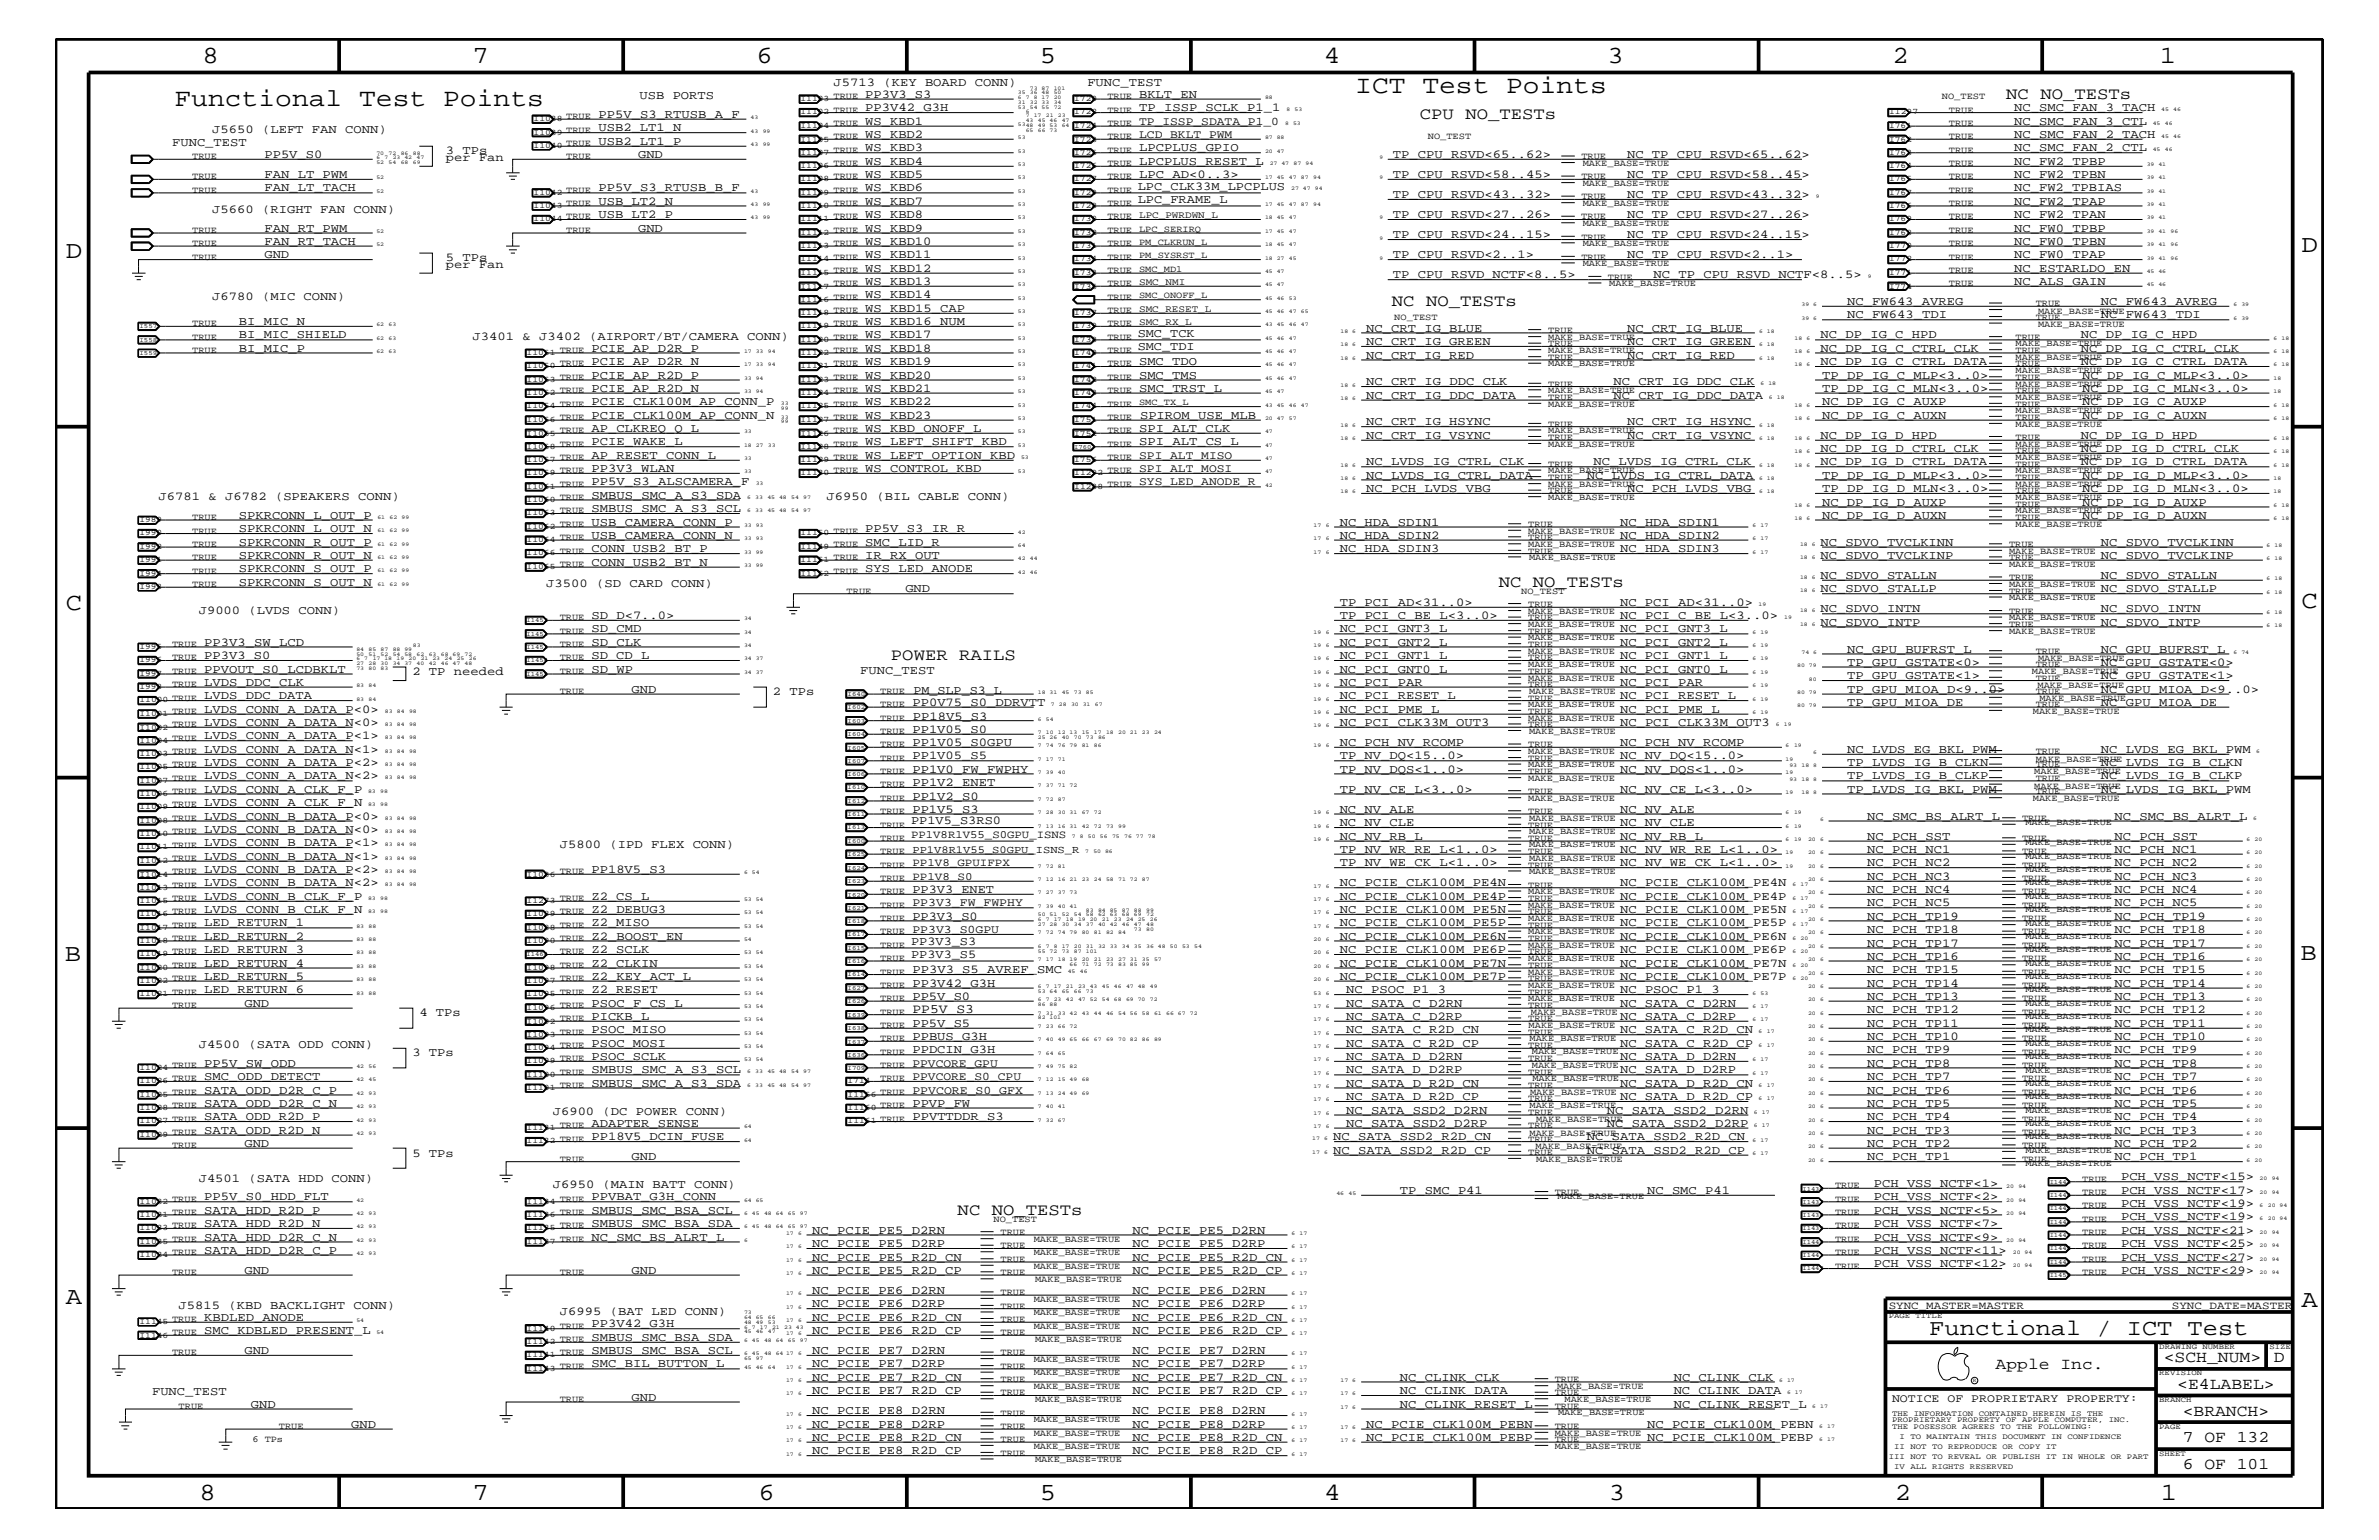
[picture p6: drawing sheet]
<svg xmlns="http://www.w3.org/2000/svg" width="432mm" height="279mm" viewBox="0 0 432 279" stroke-linecap="round" stroke-linejoin="round" font-family="sans-serif">
<defs><g id="words">
<g font-size="4.6">
<text x="246" y="16.8">ICT Test Points</text>
<text x="31.7" y="19.2">Functional Test Points</text>
</g>
<g font-size="4.5">
<text x="36.7" y="11.5">8</text>
<text x="85.8" y="11.5">7</text>
<text x="137.3" y="11.5">6</text>
<text x="188.7" y="11.5">5</text>
<text x="240.3" y="11.5">4</text>
<text x="291.8" y="11.5">3</text>
<text x="343.5" y="11.5">2</text>
<text x="392" y="11.5">1</text>
<text x="11.9" y="46.8">D</text>
<text x="417.7" y="45.7">D</text>
<text x="11.9" y="110.6">C</text>
<text x="417.7" y="110.3">C</text>
<text x="11.8" y="174.3">B</text>
<text x="417.6" y="174.2">B</text>
<text x="11.9" y="236.7">A</text>
<text x="417.7" y="237.1">A</text>
<text x="36.2" y="272.1">8</text>
<text x="85.8" y="272.1">7</text>
<text x="137.7" y="272.1">6</text>
<text x="188.7" y="272.1">5</text>
<text x="240.4" y="272.1">4</text>
<text x="292" y="272.1">3</text>
<text x="343.9" y="272.1">2</text>
<text x="392.2" y="272.1">1</text>
</g>
<text font-size="4.1" x="350.2" y="242.3">Functional / ICT Test</text>
<g font-size="3">
<text x="364.2" y="18">NC NO_TESTs</text>
<text x="257.7" y="21.6">CPU NO_TESTs</text>
<text x="252.6" y="55.6">NC NO_TESTs</text>
<text x="272" y="106.5">NC NO_TESTs</text>
<text x="161.7" y="119.8">POWER RAILS</text>
<text x="173.8" y="220.4">NC NO_TESTs</text>
<text x="362.2" y="248.4">Apple Inc.</text>
<text x="392.7" y="247.1">&lt;SCH_NUM&gt;</text>
<text x="395.2" y="252">&lt;E4LABEL&gt;</text>
<text x="412.7" y="247.1">D</text>
<text x="396.2" y="256.8">&lt;BRANCH&gt;</text>
<text x="396.2" y="261.6">7 OF 132</text>
<text x="396.2" y="266.6">6 OF 101</text>
</g>
<text font-size="2.4" x="165.6" y="183.8">PP5V_S3</text>
<g font-size="2.2">
<text x="116.1" y="18">USB PORTS</text>
<text x="151.3" y="15.6">J5713 (KEY BOARD CONN)</text>
<text x="157.1" y="17.7">PP3V3_S3</text>
<text x="197.4" y="15.6">FUNC_TEST</text>
<text x="206.8" y="17.7">BKLT_EN</text>
<text x="108.6" y="23.8">USB2_LT1_N</text>
<text x="108.6" y="21.4">PP5V_S3_RTUSB_A_F</text>
<text x="157.1" y="22.6">WS_KBD1</text>
<text x="157.1" y="20.2">PP3V42_G3H</text>
<text x="206.8" y="20.2">TP_ISSP_SCLK_P1_1</text>
<text x="365.6" y="22.6">NC_SMC_FAN_3_CTL</text>
<text x="365.6" y="20.2">NC_SMC_FAN_3_TACH</text>
<text x="31.2" y="26.5">FUNC_TEST</text>
<text x="38.5" y="24.1">J5650 (LEFT FAN CONN)</text>
<text x="48" y="28.6">PP5V_S0</text>
<text x="80.9" y="28">3 TPs</text>
<text x="80.9" y="29.2">per Fan</text>
<text x="108.6" y="26.3">USB2_LT1_P</text>
<text x="115.8" y="28.6">GND</text>
<text x="157.1" y="25">WS_KBD2</text>
<text x="157.1" y="29.9">WS_KBD4</text>
<text x="157.1" y="27.5">WS_KBD3</text>
<text x="206.8" y="27.5">LPCPLUS_GPIO</text>
<text x="206.8" y="29.9">LPCPLUS_RESET_L</text>
<text x="252.8" y="28.6">TP_CPU_RSVD&lt;65..62&gt;</text>
<text x="295.3" y="28.6">NC_TP_CPU_RSVD&lt;65..62&gt;</text>
<text x="365.6" y="25">NC_SMC_FAN_2_TACH</text>
<text x="365.6" y="27.5">NC_SMC_FAN_2_CTL</text>
<text x="365.6" y="29.9">NC_FW2_TPBP</text>
<text x="48" y="34.7">FAN_LT_TACH</text>
<text x="48" y="32.3">FAN_LT_PWM</text>
<text x="108.6" y="34.7">PP5V_S3_RTUSB_B_F</text>
<text x="157.1" y="34.7">WS_KBD6</text>
<text x="157.1" y="32.3">WS_KBD5</text>
<text x="206.5" y="34.4">LPC_CLK33M_LPCPLUS</text>
<text x="206.8" y="32.3">LPC_AD&lt;0..3&gt;</text>
<text x="252.8" y="35.9">TP_CPU_RSVD&lt;43..32&gt;</text>
<text x="252.8" y="32.3">TP_CPU_RSVD&lt;58..45&gt;</text>
<text x="295.3" y="32.3">NC_TP_CPU_RSVD&lt;58..45&gt;</text>
<text x="295.3" y="35.9">NC_TP_CPU_RSVD&lt;43..32&gt;</text>
<text x="365.6" y="32.3">NC_FW2_TPBN</text>
<text x="365.6" y="34.7">NC_FW2_TPBIAS</text>
<text x="38.5" y="38.6">J5660 (RIGHT FAN CONN)</text>
<text x="108.6" y="39.6">USB_LT2_P</text>
<text x="108.6" y="37.2">USB_LT2_N</text>
<text x="157.1" y="37.2">WS_KBD7</text>
<text x="157.1" y="39.6">WS_KBD8</text>
<text x="206.5" y="36.8">LPC_FRAME_L</text>
<text x="252.8" y="39.6">TP_CPU_RSVD&lt;27..26&gt;</text>
<text x="295.3" y="39.6">NC_TP_CPU_RSVD&lt;27..26&gt;</text>
<text x="365.6" y="37.2">NC_FW2_TPAP</text>
<text x="365.6" y="39.6">NC_FW2_TPAN</text>
<text x="48" y="46.8">GND</text>
<text x="48" y="44.4">FAN_RT_TACH</text>
<text x="48" y="42">FAN_RT_PWM</text>
<text x="80.9" y="47.4">5 TPs</text>
<text x="115.8" y="42">GND</text>
<text x="157.1" y="46.8">WS_KBD11</text>
<text x="157.1" y="44.4">WS_KBD10</text>
<text x="157.1" y="42">WS_KBD9</text>
<text x="252.8" y="46.8">TP_CPU_RSVD&lt;2..1&gt;</text>
<text x="252.8" y="43.2">TP_CPU_RSVD&lt;24..15&gt;</text>
<text x="295.3" y="46.8">NC_TP_CPU_RSVD&lt;2..1&gt;</text>
<text x="295.3" y="43.2">NC_TP_CPU_RSVD&lt;24..15&gt;</text>
<text x="365.6" y="44.4">NC_FW0_TPBN</text>
<text x="365.6" y="42">NC_FW0_TPBP</text>
<text x="365.6" y="46.8">NC_FW0_TPAP</text>
<text x="80.9" y="48.5">per Fan</text>
<text x="157.1" y="49.3">WS_KBD12</text>
<text x="157.1" y="51.7">WS_KBD13</text>
<text x="252.8" y="50.5">TP_CPU_RSVD_NCTF&lt;8..5&gt;</text>
<text x="300.1" y="50.5">NC_TP_CPU_RSVD_NCTF&lt;8..5&gt;</text>
<text x="365.6" y="49.3">NC_ESTARLDO_EN</text>
<text x="365.6" y="51.7">NC_ALS_GAIN</text>
<text x="38.5" y="54.4">J6780 (MIC CONN)</text>
<text x="43.3" y="59">BI_MIC_N</text>
<text x="157.1" y="59">WS_KBD16_NUM</text>
<text x="157.1" y="56.6">WS_KBD15_CAP</text>
<text x="157.1" y="54.1">WS_KBD14</text>
<text x="335.3" y="55.3">NC_FW643_AVREG</text>
<text x="335.3" y="57.8">NC_FW643_TDI</text>
<text x="381.3" y="55.3">NC_FW643_AVREG</text>
<text x="381.3" y="57.8">NC_FW643_TDI</text>
<text x="43.3" y="61.4">BI_MIC_SHIELD</text>
<text x="43.3" y="63.9">BI_MIC_P</text>
<text x="85.8" y="61.7">J3401 &amp; J3402 (AIRPORT/BT/CAMERA CONN)</text>
<text x="107.4" y="63.9">PCIE_AP_D2R_P</text>
<text x="157.1" y="63.9">WS_KBD18</text>
<text x="157.1" y="61.4">WS_KBD17</text>
<text x="206.5" y="63.4">SMC_TDI</text>
<text x="206.5" y="61.1">SMC_TCK</text>
<text x="248" y="60.2">NC_CRT_IG_BLUE</text>
<text x="248" y="65.1">NC_CRT_IG_RED</text>
<text x="248" y="62.6">NC_CRT_IG_GREEN</text>
<text x="295.3" y="65.1">NC_CRT_IG_RED</text>
<text x="295.3" y="60.2">NC_CRT_IG_BLUE</text>
<text x="295.3" y="62.6">NC_CRT_IG_GREEN</text>
<text x="330.5" y="63.9">NC_DP_IG_C_CTRL_CLK</text>
<text x="330.5" y="61.4">NC_DP_IG_C_HPD</text>
<text x="377.7" y="61.4">NC_DP_IG_C_HPD</text>
<text x="377.7" y="63.9">NC_DP_IG_C_CTRL_CLK</text>
<text x="107.4" y="66.2">PCIE_AP_D2R_N</text>
<text x="107.4" y="68.7">PCIE_AP_R2D_P</text>
<text x="107.4" y="71.1">PCIE_AP_R2D_N</text>
<text x="157.1" y="71.1">WS_KBD21</text>
<text x="157.1" y="68.7">WS_KBD20</text>
<text x="157.1" y="66.2">WS_KBD19</text>
<text x="206.8" y="71.1">SMC_TRST_L</text>
<text x="206.8" y="68.7">SMC_TMS</text>
<text x="206.8" y="66.2">SMC_TDO</text>
<text x="248" y="69.9">NC_CRT_IG_DDC_CLK</text>
<text x="292.9" y="69.9">NC_CRT_IG_DDC_CLK</text>
<text x="330.5" y="66.2">NC_DP_IG_C_CTRL_DATA</text>
<text x="330.7" y="71.1">TP_DP_IG_C_MLN&lt;3..0&gt;</text>
<text x="330.7" y="68.7">TP_DP_IG_C_MLP&lt;3..0&gt;</text>
<text x="377.7" y="66.2">NC_DP_IG_C_CTRL_DATA</text>
<text x="378" y="68.7">NC_DP_IG_C_MLP&lt;3..0&gt;</text>
<text x="378" y="71.1">NC_DP_IG_C_MLN&lt;3..0&gt;</text>
<text x="107.4" y="73.5">PCIE_CLK100M_AP_CONN_P</text>
<text x="107.4" y="76">PCIE_CLK100M_AP_CONN_N</text>
<text x="157.1" y="73.5">WS_KBD22</text>
<text x="157.1" y="76">WS_KBD23</text>
<text x="206.9" y="76">SPIROM_USE_MLB</text>
<text x="248" y="72.3">NC_CRT_IG_DDC_DATA</text>
<text x="248" y="77.2">NC_CRT_IG_HSYNC</text>
<text x="292.9" y="72.3">NC_CRT_IG_DDC_DATA</text>
<text x="295.3" y="77.2">NC_CRT_IG_HSYNC</text>
<text x="330.7" y="76">NC_DP_IG_C_AUXN</text>
<text x="330.7" y="73.5">NC_DP_IG_C_AUXP</text>
<text x="378" y="73.5">NC_DP_IG_C_AUXP</text>
<text x="378" y="76">NC_DP_IG_C_AUXN</text>
<text x="107.4" y="83.3">AP_RESET_CONN_L</text>
<text x="107.4" y="80.8">PCIE_WAKE_L</text>
<text x="107.4" y="78.3">AP_CLKREQ_Q_L</text>
<text x="157.1" y="78.3">WS_KBD_ONOFF_L</text>
<text x="157.1" y="80.8">WS_LEFT_SHIFT_KBD</text>
<text x="157.1" y="83.3">WS_LEFT_OPTION_KBD</text>
<text x="206.8" y="78.3">SPI_ALT_CLK</text>
<text x="206.8" y="80.8">SPI_ALT_CS_L</text>
<text x="248" y="79.6">NC_CRT_IG_VSYNC</text>
<text x="295.3" y="79.6">NC_CRT_IG_VSYNC</text>
<text x="330.5" y="79.6">NC_DP_IG_D_HPD</text>
<text x="330.5" y="82">NC_DP_IG_D_CTRL_CLK</text>
<text x="377.7" y="79.6">NC_DP_IG_D_HPD</text>
<text x="377.7" y="82">NC_DP_IG_D_CTRL_CLK</text>
<text x="107.4" y="85.6">PP3V3_WLAN</text>
<text x="107.4" y="88.1">PP5V_S3_ALSCAMERA_F</text>
<text x="157.1" y="85.6">WS_CONTROL_KBD</text>
<text x="248" y="89.3">NC_PCH_LVDS_VBG</text>
<text x="248" y="86.9">NC_LVDS_IG_CTRL_DATA</text>
<text x="248" y="84.4">NC_LVDS_IG_CTRL_CLK</text>
<text x="288" y="86.9">NC_LVDS_IG_CTRL_DATA</text>
<text x="289.2" y="84.4">NC_LVDS_IG_CTRL_CLK</text>
<text x="295.3" y="89.3">NC_PCH_LVDS_VBG</text>
<text x="330.5" y="84.4">NC_DP_IG_D_CTRL_DATA</text>
<text x="330.7" y="86.9">TP_DP_IG_D_MLP&lt;3..0&gt;</text>
<text x="330.7" y="89.3">TP_DP_IG_D_MLN&lt;3..0&gt;</text>
<text x="377.7" y="84.4">NC_DP_IG_D_CTRL_DATA</text>
<text x="378" y="86.9">NC_DP_IG_D_MLP&lt;3..0&gt;</text>
<text x="378" y="89.3">NC_DP_IG_D_MLN&lt;3..0&gt;</text>
<text x="28.8" y="90.7">J6781 &amp; J6782 (SPEAKERS CONN)</text>
<text x="43.3" y="94.2">SPKRCONN_L_OUT_P</text>
<text x="107.4" y="90.5">SMBUS_SMC_A_S3_SDA</text>
<text x="107.4" y="92.9">SMBUS_SMC_A_S3_SCL</text>
<text x="107.4" y="95.4">USB_CAMERA_CONN_P</text>
<text x="150" y="90.7">J6950 (BIL CABLE CONN)</text>
<text x="243.2" y="95.4">NC_HDA_SDIN1</text>
<text x="294" y="95.4">NC_HDA_SDIN1</text>
<text x="330.7" y="94.2">NC_DP_IG_D_AUXN</text>
<text x="330.7" y="91.7">NC_DP_IG_D_AUXP</text>
<text x="378" y="91.7">NC_DP_IG_D_AUXP</text>
<text x="378" y="94.2">NC_DP_IG_D_AUXN</text>
<text x="43.3" y="96.5">SPKRCONN_L_OUT_N</text>
<text x="43.3" y="99">SPKRCONN_R_OUT_P</text>
<text x="43.3" y="101.4">SPKRCONN_R_OUT_N</text>
<text x="107.4" y="97.7">USB_CAMERA_CONN_N</text>
<text x="107.4" y="100.2">CONN_USB2_BT_P</text>
<text x="157.1" y="96.5">PP5V_S3_IR_R</text>
<text x="157.1" y="99">SMC_LID_R</text>
<text x="157.1" y="101.4">IR_RX_OUT</text>
<text x="243.2" y="97.7">NC_HDA_SDIN2</text>
<text x="243.2" y="100.2">NC_HDA_SDIN3</text>
<text x="294" y="97.7">NC_HDA_SDIN2</text>
<text x="294" y="100.2">NC_HDA_SDIN3</text>
<text x="330.5" y="99">NC_SDVO_TVCLKINN</text>
<text x="330.5" y="101.4">NC_SDVO_TVCLKINP</text>
<text x="381.3" y="99">NC_SDVO_TVCLKINN</text>
<text x="381.3" y="101.4">NC_SDVO_TVCLKINP</text>
<text x="43.3" y="106.3">SPKRCONN_S_OUT_N</text>
<text x="43.3" y="103.8">SPKRCONN_S_OUT_P</text>
<text x="99.1" y="106.5">J3500 (SD CARD CONN)</text>
<text x="107.4" y="102.6">CONN_USB2_BT_N</text>
<text x="157.1" y="103.8">SYS_LED_ANODE</text>
<text x="164.3" y="107.5">GND</text>
<text x="330.5" y="107.5">NC_SDVO_STALLP</text>
<text x="330.5" y="105">NC_SDVO_STALLN</text>
<text x="381.3" y="105">NC_SDVO_STALLN</text>
<text x="381.3" y="107.5">NC_SDVO_STALLP</text>
<text x="36.1" y="111.4">J9000 (LVDS CONN)</text>
<text x="107.4" y="112.3">SD_D&lt;7..0&gt;</text>
<text x="243.2" y="109.9">TP_PCI_AD&lt;31..0&gt;</text>
<text x="243.2" y="112.3">TP_PCI_C_BE_L&lt;3..0&gt;</text>
<text x="294" y="112.3">NC_PCI_C_BE_L&lt;3..0&gt;</text>
<text x="294" y="109.9">NC_PCI_AD&lt;31..0&gt;</text>
<text x="330.5" y="111.1">NC_SDVO_INTN</text>
<text x="330.5" y="113.6">NC_SDVO_INTP</text>
<text x="381.3" y="111.1">NC_SDVO_INTN</text>
<text x="381.3" y="113.6">NC_SDVO_INTP</text>
<text x="37.1" y="119.6">PP3V3_S0</text>
<text x="37.1" y="117.2">PP3V3_SW_LCD</text>
<text x="107.4" y="119.6">SD_CD_L</text>
<text x="107.4" y="114.8">SD_CMD</text>
<text x="107.4" y="117.2">SD_CLK</text>
<text x="243.2" y="119.6">NC_PCI_GNT1_L</text>
<text x="243.2" y="114.8">NC_PCI_GNT3_L</text>
<text x="243.2" y="117.2">NC_PCI_GNT2_L</text>
<text x="294" y="114.8">NC_PCI_GNT3_L</text>
<text x="294" y="119.6">NC_PCI_GNT1_L</text>
<text x="294" y="117.2">NC_PCI_GNT2_L</text>
<text x="335.3" y="118.4">NC_GPU_BUFRST_L</text>
<text x="381.3" y="118.4">NC_GPU_BUFRST_L</text>
<text x="37.1" y="124.4">LVDS_DDC_CLK</text>
<text x="37.1" y="122">PPVOUT_S0_LCDBKLT</text>
<text x="74.8" y="122.5">2 TP needed</text>
<text x="107.4" y="122">SD_WP</text>
<text x="114.6" y="125.7">GND</text>
<text x="156.1" y="122.3">FUNC_TEST</text>
<text x="165.8" y="125.9">PM_SLP_S3_L</text>
<text x="243.2" y="124.4">NC_PCI_PAR</text>
<text x="243.2" y="122">NC_PCI_GNT0_L</text>
<text x="294" y="122">NC_PCI_GNT0_L</text>
<text x="294" y="124.4">NC_PCI_PAR</text>
<text x="335.3" y="125.7">TP_GPU_MIOA_D&lt;9..0&gt;</text>
<text x="335.3" y="120.8">TP_GPU_GSTATE&lt;0&gt;</text>
<text x="335.3" y="123.2">TP_GPU_GSTATE&lt;1&gt;</text>
<text x="381.3" y="123.2">NC_GPU_GSTATE&lt;1&gt;</text>
<text x="381.3" y="120.8">NC_GPU_GSTATE&lt;0&gt;</text>
<text x="381.3" y="125.7">NC_GPU_MIOA_D&lt;9..0&gt;</text>
<text x="37.1" y="129.3">LVDS_CONN_A_DATA_P&lt;0&gt;</text>
<text x="37.1" y="126.9">LVDS_DDC_DATA</text>
<text x="37.1" y="131.7">LVDS_CONN_A_DATA_N&lt;0&gt;</text>
<text x="140.3" y="126.2">2 TPs</text>
<text x="165.6" y="128">PP0V75_S0_DDRVTT</text>
<text x="165.7" y="130.6">PP18V5_S3</text>
<text x="243.2" y="126.9">NC_PCI_RESET_L</text>
<text x="243.2" y="131.7">NC_PCI_CLK33M_OUT3</text>
<text x="243.2" y="129.3">NC_PCI_PME_L</text>
<text x="294" y="131.7">NC_PCI_CLK33M_OUT3</text>
<text x="294" y="129.3">NC_PCI_PME_L</text>
<text x="294" y="126.9">NC_PCI_RESET_L</text>
<text x="335.3" y="128">TP_GPU_MIOA_DE</text>
<text x="381.3" y="128">NC_GPU_MIOA_DE</text>
<text x="37.1" y="136.6">LVDS_CONN_A_DATA_N&lt;1&gt;</text>
<text x="37.1" y="134.1">LVDS_CONN_A_DATA_P&lt;1&gt;</text>
<text x="165.6" y="135.3">PP1V05_S0GPU</text>
<text x="165.6" y="133">PP1V05_S0</text>
<text x="165.6" y="137.8">PP1V05_S5</text>
<text x="243.2" y="137.8">TP_NV_DQ&lt;15..0&gt;</text>
<text x="243.2" y="135.3">NC_PCH_NV_RCOMP</text>
<text x="294" y="135.3">NC_PCH_NV_RCOMP</text>
<text x="294" y="137.8">NC_NV_DQ&lt;15..0&gt;</text>
<text x="335.3" y="136.6">NC_LVDS_EG_BKL_PWM</text>
<text x="381.3" y="136.6">NC_LVDS_EG_BKL_PWM</text>
<text x="37.1" y="139">LVDS_CONN_A_DATA_P&lt;2&gt;</text>
<text x="37.1" y="143.9">LVDS_CONN_A_CLK_F_P</text>
<text x="37.1" y="141.4">LVDS_CONN_A_DATA_N&lt;2&gt;</text>
<text x="165.6" y="142.6">PP1V2_ENET</text>
<text x="165.6" y="140.2">PP1V0_FW_FWPHY</text>
<text x="243.2" y="140.2">TP_NV_DQS&lt;1..0&gt;</text>
<text x="243.2" y="143.9">TP_NV_CE_L&lt;3..0&gt;</text>
<text x="294" y="143.9">NC_NV_CE_L&lt;3..0&gt;</text>
<text x="294" y="140.2">NC_NV_DQS&lt;1..0&gt;</text>
<text x="335.3" y="141.4">TP_LVDS_IG_B_CLKP</text>
<text x="335.3" y="139">TP_LVDS_IG_B_CLKN</text>
<text x="335.3" y="143.9">TP_LVDS_IG_BKL_PWM</text>
<text x="381.3" y="141.4">NC_LVDS_IG_B_CLKP</text>
<text x="381.3" y="143.9">NC_LVDS_IG_BKL_PWM</text>
<text x="381.3" y="139">NC_LVDS_IG_B_CLKN</text>
<text x="37.1" y="148.7">LVDS_CONN_B_DATA_P&lt;0&gt;</text>
<text x="37.1" y="146.2">LVDS_CONN_A_CLK_F_N</text>
<text x="165.4" y="149.5">PP1V5_S3RS0</text>
<text x="165.6" y="147.5">PP1V5_S3</text>
<text x="165.6" y="145.1">PP1V2_S0</text>
<text x="243.2" y="147.5">NC_NV_ALE</text>
<text x="243.2" y="149.9">NC_NV_CLE</text>
<text x="294" y="149.9">NC_NV_CLE</text>
<text x="294" y="147.5">NC_NV_ALE</text>
<text x="338.9" y="148.7">NC_SMC_BS_ALRT_L</text>
<text x="383.8" y="148.7">NC_SMC_BS_ALRT_L</text>
<text x="37.1" y="156">LVDS_CONN_B_DATA_N&lt;1&gt;</text>
<text x="37.1" y="153.5">LVDS_CONN_B_DATA_P&lt;1&gt;</text>
<text x="37.1" y="151.1">LVDS_CONN_B_DATA_N&lt;0&gt;</text>
<text x="101.6" y="153.8">J5800 (IPD FLEX CONN)</text>
<text x="243.2" y="152.3">NC_NV_RB_L</text>
<text x="243.2" y="154.7">TP_NV_WR_RE_L&lt;1..0&gt;</text>
<text x="294" y="152.3">NC_NV_RB_L</text>
<text x="294" y="154.7">NC_NV_WR_RE_L&lt;1..0&gt;</text>
<text x="338.9" y="154.7">NC_PCH_NC1</text>
<text x="338.9" y="152.3">NC_PCH_SST</text>
<text x="383.8" y="152.3">NC_PCH_SST</text>
<text x="383.8" y="154.7">NC_PCH_NC1</text>
<text x="37.1" y="158.4">LVDS_CONN_B_DATA_P&lt;2&gt;</text>
<text x="37.1" y="160.8">LVDS_CONN_B_DATA_N&lt;2&gt;</text>
<text x="107.4" y="158.4">PP18V5_S3</text>
<text x="165.6" y="162">PP3V3_ENET</text>
<text x="243.2" y="160.8">NC_PCIE_CLK100M_PE4N</text>
<text x="243.2" y="157.2">TP_NV_WE_CK_L&lt;1..0&gt;</text>
<text x="294" y="160.8">NC_PCIE_CLK100M_PE4N</text>
<text x="294" y="157.2">NC_NV_WE_CK_L&lt;1..0&gt;</text>
<text x="338.9" y="159.6">NC_PCH_NC3</text>
<text x="338.9" y="162">NC_PCH_NC4</text>
<text x="338.9" y="157.2">NC_PCH_NC2</text>
<text x="383.8" y="159.6">NC_PCH_NC3</text>
<text x="383.8" y="157.2">NC_PCH_NC2</text>
<text x="383.8" y="162">NC_PCH_NC4</text>
<text x="37.1" y="163.3">LVDS_CONN_B_CLK_F_P</text>
<text x="37.1" y="165.6">LVDS_CONN_B_CLK_F_N</text>
<text x="107.4" y="165.6">Z2_DEBUG3</text>
<text x="107.4" y="163.3">Z2_CS_L</text>
<text x="165.6" y="166.9">PP3V3_S0</text>
<text x="243.2" y="163.3">NC_PCIE_CLK100M_PE4P</text>
<text x="243.2" y="165.6">NC_PCIE_CLK100M_PE5N</text>
<text x="294" y="163.3">NC_PCIE_CLK100M_PE4P</text>
<text x="294" y="165.6">NC_PCIE_CLK100M_PE5N</text>
<text x="338.9" y="164.5">NC_PCH_NC5</text>
<text x="338.9" y="166.9">NC_PCH_TP19</text>
<text x="383.8" y="164.5">NC_PCH_NC5</text>
<text x="383.8" y="166.9">NC_PCH_TP19</text>
<text x="37.1" y="172.9">LED_RETURN_3</text>
<text x="37.1" y="168.1">LED_RETURN_1</text>
<text x="37.1" y="170.5">LED_RETURN_2</text>
<text x="107.4" y="170.5">Z2_BOOST_EN</text>
<text x="107.4" y="168.1">Z2_MISO</text>
<text x="107.4" y="172.9">Z2_SCLK</text>
<text x="165.4" y="171.4">PP3V3_S3</text>
<text x="165.4" y="173.8">PP3V3_S5</text>
<text x="243.2" y="172.9">NC_PCIE_CLK100M_PE6P</text>
<text x="243.2" y="170.5">NC_PCIE_CLK100M_PE6N</text>
<text x="243.2" y="168.1">NC_PCIE_CLK100M_PE5P</text>
<text x="294" y="172.9">NC_PCIE_CLK100M_PE6P</text>
<text x="294" y="168.1">NC_PCIE_CLK100M_PE5P</text>
<text x="294" y="170.5">NC_PCIE_CLK100M_PE6N</text>
<text x="338.9" y="171.7">NC_PCH_TP17</text>
<text x="338.9" y="169.3">NC_PCH_TP18</text>
<text x="383.8" y="171.7">NC_PCH_TP17</text>
<text x="383.8" y="169.3">NC_PCH_TP18</text>
<text x="37.1" y="177.7">LED_RETURN_5</text>
<text x="37.1" y="175.4">LED_RETURN_4</text>
<text x="107.4" y="175.4">Z2_CLKIN</text>
<text x="107.4" y="177.7">Z2_KEY_ACT_L</text>
<text x="165.6" y="179">PP3V42_G3H</text>
<text x="165.6" y="176.6">PP3V3_S5_AVREF_SMC</text>
<text x="243.2" y="175.4">NC_PCIE_CLK100M_PE7N</text>
<text x="243.2" y="177.7">NC_PCIE_CLK100M_PE7P</text>
<text x="294" y="175.4">NC_PCIE_CLK100M_PE7N</text>
<text x="294" y="177.7">NC_PCIE_CLK100M_PE7P</text>
<text x="338.9" y="179">NC_PCH_TP14</text>
<text x="338.9" y="176.6">NC_PCH_TP15</text>
<text x="338.9" y="174.2">NC_PCH_TP16</text>
<text x="383.8" y="179">NC_PCH_TP14</text>
<text x="383.8" y="176.6">NC_PCH_TP15</text>
<text x="383.8" y="174.2">NC_PCH_TP16</text>
<text x="37.1" y="180.2">LED_RETURN_6</text>
<text x="44.4" y="182.7">GND</text>
<text x="76.1" y="184.3">4 TPs</text>
<text x="107.4" y="182.7">PSOC_F_CS_L</text>
<text x="107.4" y="180.2">Z2_RESET</text>
<text x="107.4" y="185">PICKB_L</text>
<text x="165.6" y="181.4">PP5V_S0</text>
<text x="244.3" y="185">NC_SATA_C_D2RP</text>
<text x="244.3" y="180.2">NC_PSOC_P1_3</text>
<text x="244.3" y="182.7">NC_SATA_C_D2RN</text>
<text x="294" y="180.2">NC_PSOC_P1_3</text>
<text x="294" y="182.7">NC_SATA_C_D2RN</text>
<text x="294" y="185">NC_SATA_C_D2RP</text>
<text x="338.9" y="183.8">NC_PCH_TP12</text>
<text x="338.9" y="181.4">NC_PCH_TP13</text>
<text x="383.8" y="183.8">NC_PCH_TP12</text>
<text x="383.8" y="181.4">NC_PCH_TP13</text>
<text x="36.1" y="190.2">J4500 (SATA ODD CONN)</text>
<text x="74.8" y="191.6">3 TPs</text>
<text x="107.4" y="187.5">PSOC_MISO</text>
<text x="107.4" y="189.9">PSOC_MOSI</text>
<text x="165.6" y="191.1">PPDCIN_G3H</text>
<text x="165.6" y="188.7">PPBUS_G3H</text>
<text x="165.6" y="186.3">PP5V_S5</text>
<text x="244.3" y="189.9">NC_SATA_C_R2D_CP</text>
<text x="244.3" y="187.5">NC_SATA_C_R2D_CN</text>
<text x="294" y="187.5">NC_SATA_C_R2D_CN</text>
<text x="294" y="189.9">NC_SATA_C_R2D_CP</text>
<text x="338.9" y="188.7">NC_PCH_TP10</text>
<text x="338.9" y="191.1">NC_PCH_TP9</text>
<text x="338.9" y="186.3">NC_PCH_TP11</text>
<text x="383.8" y="188.7">NC_PCH_TP10</text>
<text x="383.8" y="191.1">NC_PCH_TP9</text>
<text x="383.8" y="186.3">NC_PCH_TP11</text>
<text x="37.1" y="193.6">PP5V_SW_ODD</text>
<text x="37.1" y="195.9">SMC_ODD_DETECT</text>
<text x="107.4" y="197.2">SMBUS_SMC_A_S3_SDA</text>
<text x="107.4" y="194.8">SMBUS_SMC_A_S3_SCL</text>
<text x="107.4" y="192.3">PSOC_SCLK</text>
<text x="244.3" y="194.8">NC_SATA_D_D2RP</text>
<text x="244.3" y="197.2">NC_SATA_D_R2D_CN</text>
<text x="244.3" y="192.3">NC_SATA_D_D2RN</text>
<text x="294" y="192.3">NC_SATA_D_D2RN</text>
<text x="294" y="194.8">NC_SATA_D_D2RP</text>
<text x="294" y="197.2">NC_SATA_D_R2D_CN</text>
<text x="338.9" y="195.9">NC_PCH_TP7</text>
<text x="338.9" y="193.6">NC_PCH_TP8</text>
<text x="383.8" y="193.6">NC_PCH_TP8</text>
<text x="383.8" y="195.9">NC_PCH_TP7</text>
<text x="37.1" y="203.2">SATA_ODD_R2D_P</text>
<text x="37.1" y="198.4">SATA_ODD_D2R_C_P</text>
<text x="37.1" y="200.9">SATA_ODD_D2R_C_N</text>
<text x="100.3" y="202.3">J6900 (DC POWER CONN)</text>
<text x="165.6" y="203.2">PPVTTDDR_S3</text>
<text x="165.6" y="200.9">PPVP_FW</text>
<text x="244.3" y="202">NC_SATA_SSD2_D2RN</text>
<text x="244.3" y="199.6">NC_SATA_D_R2D_CP</text>
<text x="291.7" y="202">NC_SATA_SSD2_D2RN</text>
<text x="294" y="199.6">NC_SATA_D_R2D_CP</text>
<text x="338.9" y="203.2">NC_PCH_TP4</text>
<text x="338.9" y="200.9">NC_PCH_TP5</text>
<text x="338.9" y="198.4">NC_PCH_TP6</text>
<text x="383.8" y="198.4">NC_PCH_TP6</text>
<text x="383.8" y="200.9">NC_PCH_TP5</text>
<text x="383.8" y="203.2">NC_PCH_TP4</text>
<text x="37.1" y="205.7">SATA_ODD_R2D_N</text>
<text x="44.4" y="208.1">GND</text>
<text x="74.8" y="209.8">5 TPs</text>
<text x="107.4" y="206.9">PP18V5_DCIN_FUSE</text>
<text x="107.4" y="204.4">ADAPTER_SENSE</text>
<text x="242" y="206.9">NC_SATA_SSD2_R2D_CN</text>
<text x="242" y="209.3">NC_SATA_SSD2_R2D_CP</text>
<text x="244.3" y="204.4">NC_SATA_SSD2_D2RP</text>
<text x="288" y="209.3">NC_SATA_SSD2_R2D_CP</text>
<text x="288" y="206.9">NC_SATA_SSD2_R2D_CN</text>
<text x="291.7" y="204.4">NC_SATA_SSD2_D2RP</text>
<text x="338.9" y="208.1">NC_PCH_TP2</text>
<text x="338.9" y="205.7">NC_PCH_TP3</text>
<text x="383.8" y="208.1">NC_PCH_TP2</text>
<text x="383.8" y="205.7">NC_PCH_TP3</text>
<text x="36.1" y="214.4">J4501 (SATA HDD CONN)</text>
<text x="100.3" y="215.6">J6950 (MAIN BATT CONN)</text>
<text x="114.6" y="210.5">GND</text>
<text x="338.9" y="210.5">NC_PCH_TP1</text>
<text x="340.1" y="215.3">PCH_VSS_NCTF&lt;1&gt;</text>
<text x="383.8" y="210.5">NC_PCH_TP1</text>
<text x="385" y="214.2">PCH_VSS_NCTF&lt;15&gt;</text>
<text x="37.1" y="220.2">SATA_HDD_R2D_P</text>
<text x="37.1" y="217.8">PP5V_S0_HDD_FLT</text>
<text x="107.4" y="217.8">PPVBAT_G3H_CONN</text>
<text x="107.4" y="220.2">SMBUS_SMC_BSA_SCL</text>
<text x="254.1" y="216.6">TP_SMC_P41</text>
<text x="299" y="216.6">NC_SMC_P41</text>
<text x="340.1" y="217.8">PCH_VSS_NCTF&lt;2&gt;</text>
<text x="340.1" y="220.2">PCH_VSS_NCTF&lt;5&gt;</text>
<text x="385" y="216.6">PCH_VSS_NCTF&lt;17&gt;</text>
<text x="385" y="219">PCH_VSS_NCTF&lt;19&gt;</text>
<text x="385" y="221.4">PCH_VSS_NCTF&lt;19&gt;</text>
<text x="37.1" y="227.5">SATA_HDD_D2R_C_P</text>
<text x="37.1" y="222.6">SATA_HDD_R2D_N</text>
<text x="37.1" y="225.1">SATA_HDD_D2R_C_N</text>
<text x="107.4" y="222.6">SMBUS_SMC_BSA_SDA</text>
<text x="107.4" y="225.1">NC_SMC_BS_ALRT_L</text>
<text x="147.4" y="223.9">NC_PCIE_PE5_D2RN</text>
<text x="147.4" y="226.3">NC_PCIE_PE5_D2RP</text>
<text x="205.6" y="226.3">NC_PCIE_PE5_D2RP</text>
<text x="205.6" y="223.9">NC_PCIE_PE5_D2RN</text>
<text x="340.1" y="222.6">PCH_VSS_NCTF&lt;7&gt;</text>
<text x="340.1" y="225.1">PCH_VSS_NCTF&lt;9&gt;</text>
<text x="340.1" y="227.5">PCH_VSS_NCTF&lt;11&gt;</text>
<text x="385" y="223.9">PCH_VSS_NCTF&lt;21&gt;</text>
<text x="385" y="226.3">PCH_VSS_NCTF&lt;25&gt;</text>
<text x="44.4" y="231.1">GND</text>
<text x="114.6" y="231.1">GND</text>
<text x="147.4" y="231.1">NC_PCIE_PE5_R2D_CP</text>
<text x="147.4" y="228.7">NC_PCIE_PE5_R2D_CN</text>
<text x="205.6" y="231.1">NC_PCIE_PE5_R2D_CP</text>
<text x="205.6" y="228.7">NC_PCIE_PE5_R2D_CN</text>
<text x="340.1" y="229.9">PCH_VSS_NCTF&lt;12&gt;</text>
<text x="385" y="228.7">PCH_VSS_NCTF&lt;27&gt;</text>
<text x="385" y="231.1">PCH_VSS_NCTF&lt;29&gt;</text>
<text x="32.4" y="237.4">J5815 (KBD BACKLIGHT CONN)</text>
<text x="37.1" y="239.6">KBDLED_ANODE</text>
<text x="101.6" y="238.6">J6995 (BAT LED CONN)</text>
<text x="147.4" y="239.6">NC_PCIE_PE6_R2D_CN</text>
<text x="147.4" y="237.2">NC_PCIE_PE6_D2RP</text>
<text x="147.4" y="234.7">NC_PCIE_PE6_D2RN</text>
<text x="205.6" y="239.6">NC_PCIE_PE6_R2D_CN</text>
<text x="205.6" y="234.7">NC_PCIE_PE6_D2RN</text>
<text x="205.6" y="237.2">NC_PCIE_PE6_D2RP</text>
<text x="37.1" y="242">SMC_KDBLED_PRESENT_L</text>
<text x="44.4" y="245.6">GND</text>
<text x="107.4" y="243.3">SMBUS_SMC_BSA_SDA</text>
<text x="107.4" y="245.6">SMBUS_SMC_BSA_SCL</text>
<text x="107.4" y="240.8">PP3V42_G3H</text>
<text x="147.4" y="242">NC_PCIE_PE6_R2D_CP</text>
<text x="147.4" y="245.6">NC_PCIE_PE7_D2RN</text>
<text x="205.6" y="242">NC_PCIE_PE6_R2D_CP</text>
<text x="205.6" y="245.6">NC_PCIE_PE7_D2RN</text>
<text x="107.4" y="248.1">SMC_BIL_BUTTON_L</text>
<text x="147.4" y="248.1">NC_PCIE_PE7_D2RP</text>
<text x="147.4" y="250.6">NC_PCIE_PE7_R2D_CN</text>
<text x="205.6" y="248.1">NC_PCIE_PE7_D2RP</text>
<text x="205.6" y="250.6">NC_PCIE_PE7_R2D_CN</text>
<text x="254.1" y="250.6">NC_CLINK_CLK</text>
<text x="303.8" y="250.6">NC_CLINK_CLK</text>
<text x="27.6" y="253.2">FUNC_TEST</text>
<text x="45.6" y="255.4">GND</text>
<text x="114.6" y="254.2">GND</text>
<text x="147.4" y="252.9">NC_PCIE_PE7_R2D_CP</text>
<text x="147.4" y="256.6">NC_PCIE_PE8_D2RN</text>
<text x="205.6" y="252.9">NC_PCIE_PE7_R2D_CP</text>
<text x="205.6" y="256.6">NC_PCIE_PE8_D2RN</text>
<text x="254.1" y="252.9">NC_CLINK_DATA</text>
<text x="254.1" y="255.4">NC_CLINK_RESET_L</text>
<text x="303.8" y="255.4">NC_CLINK_RESET_L</text>
<text x="303.8" y="252.9">NC_CLINK_DATA</text>
<text x="63.8" y="259">GND</text>
<text x="147.4" y="263.8">NC_PCIE_PE8_R2D_CP</text>
<text x="147.4" y="261.4">NC_PCIE_PE8_R2D_CN</text>
<text x="147.4" y="259">NC_PCIE_PE8_D2RP</text>
<text x="205.6" y="261.4">NC_PCIE_PE8_R2D_CN</text>
<text x="205.6" y="259">NC_PCIE_PE8_D2RP</text>
<text x="205.6" y="263.8">NC_PCIE_PE8_R2D_CP</text>
<text x="248" y="261.4">NC_PCIE_CLK100M_PEBP</text>
<text x="248" y="259">NC_PCIE_CLK100M_PEBN</text>
<text x="299" y="261.4">NC_PCIE_CLK100M_PEBP</text>
<text x="299" y="259">NC_PCIE_CLK100M_PEBN</text>
</g>
<g font-size="2.1">
<text x="206.8" y="22.6">TP_ISSP_SDATA_P1_0</text>
<text x="206.8" y="25">LCD_BKLT_PWM</text>
<text x="206.8" y="83.3">SPI_ALT_MISO</text>
<text x="206.8" y="88.1">SYS_LED_ANODE_R</text>
<text x="206.8" y="85.6">SPI_ALT_MOSI</text>
<text x="165.6" y="164.5">PP3V3_FW_FWPHY</text>
<text x="165.6" y="169.3">PP3V3_S0GPU</text>
<text x="165.6" y="193.6">PPVCORE_GPU</text>
<text x="165.6" y="195.9">PPVCORE_S0_CPU</text>
<text x="165.6" y="198.4">PPVCORE_S0_GFX</text>
<text x="343.4" y="254.4">NOTICE OF PROPRIETARY PROPERTY:</text>
</g>
<g font-size="2">
<text x="165.4" y="152">PP1V8R1V55_S0GPU_ISNS</text>
<text x="165.6" y="159.6">PP1V8_S0</text>
<text x="165.6" y="157.2">PP1V8_GPUIFPX</text>
<text x="342.8" y="237.4">SYNC_MASTER=MASTER</text>
<text x="394.2" y="237.4">SYNC_DATE=MASTER</text>
</g>
<text font-size="1.9" x="165.6" y="154.7">PP1V8R1V55_S0GPU_ISNS_R</text>
<g font-size="1.8">
<text x="206.8" y="39.6">LPC_PWRDWN_L</text>
<text x="206.8" y="51.7">SMC_NMI</text>
<text x="206.8" y="59">SMC_RX_L</text>
<text x="206.8" y="56.6">SMC_RESET_L</text>
</g>
<g font-size="1.7">
<text x="151.3" y="18">TRUE</text>
<text x="201" y="18">TRUE</text>
<text x="352.5" y="18">NO_TEST</text>
<text x="102.8" y="21.6">TRUE</text>
<text x="201" y="22.9">TRUE</text>
<text x="201" y="20.4">TRUE</text>
<text x="353.7" y="22.9">TRUE</text>
<text x="353.7" y="20.4">TRUE</text>
<text x="34.9" y="28.9">TRUE</text>
<text x="102.8" y="28.9">TRUE</text>
<text x="151.3" y="25.3">TRUE</text>
<text x="201" y="27.7">TRUE</text>
<text x="201" y="25.3">TRUE</text>
<text x="259.2" y="25.3">NO_TEST</text>
<text x="287" y="28.9">TRUE</text>
<text x="353.7" y="25.3">TRUE</text>
<text x="353.7" y="27.7">TRUE</text>
<text x="34.9" y="35">TRUE</text>
<text x="34.9" y="32.5">TRUE</text>
<text x="201" y="32.5">TRUE</text>
<text x="201" y="35">TRUE</text>
<text x="201" y="30.2">TRUE</text>
<text x="287" y="32.5">TRUE</text>
<text x="287.3" y="33.7">MAKE_BASE=TRUE</text>
<text x="287.3" y="30.1">MAKE_BASE=TRUE</text>
<text x="353.7" y="32.5">TRUE</text>
<text x="353.7" y="30.2">TRUE</text>
<text x="353.7" y="35">TRUE</text>
<text x="102.8" y="37.4">TRUE</text>
<text x="151.3" y="37.4">TRUE</text>
<text x="201" y="39.8">TRUE</text>
<text x="201" y="37.4">TRUE</text>
<text x="287" y="39.8">TRUE</text>
<text x="287" y="36.2">TRUE</text>
<text x="287.3" y="41">MAKE_BASE=TRUE</text>
<text x="287.3" y="37.4">MAKE_BASE=TRUE</text>
<text x="353.7" y="37.4">TRUE</text>
<text x="353.7" y="39.8">TRUE</text>
<text x="34.9" y="44.6">TRUE</text>
<text x="34.9" y="42.3">TRUE</text>
<text x="34.9" y="47.1">TRUE</text>
<text x="102.8" y="42.3">TRUE</text>
<text x="151.3" y="44.6">TRUE</text>
<text x="201" y="47.1">TRUE</text>
<text x="201" y="44.6">TRUE</text>
<text x="201" y="42.3">TRUE</text>
<text x="206.8" y="46.8">PM_SYSRST_L</text>
<text x="206.8" y="44.4">PM_CLKRUN_L</text>
<text x="206.8" y="42">LPC_SERIRQ</text>
<text x="287" y="47.1">TRUE</text>
<text x="287" y="43.5">TRUE</text>
<text x="287.3" y="44.6">MAKE_BASE=TRUE</text>
<text x="353.7" y="44.6">TRUE</text>
<text x="353.7" y="42.3">TRUE</text>
<text x="353.7" y="47.1">TRUE</text>
<text x="151.3" y="51.9">TRUE</text>
<text x="201" y="49.6">TRUE</text>
<text x="201" y="51.9">TRUE</text>
<text x="206.8" y="49.3">SMC_MD1</text>
<text x="287.3" y="48.3">MAKE_BASE=TRUE</text>
<text x="291.8" y="50.7">TRUE</text>
<text x="292.1" y="51.9">MAKE_BASE=TRUE</text>
<text x="353.7" y="49.6">TRUE</text>
<text x="353.7" y="51.9">TRUE</text>
<text x="34.9" y="59.2">TRUE</text>
<text x="201" y="59.2">TRUE</text>
<text x="201" y="56.8">TRUE</text>
<text x="201" y="54.4">TRUE</text>
<text x="206.8" y="54.1">SMC_ONOFF_L</text>
<text x="253.1" y="58">NO_TEST</text>
<text x="369.5" y="55.6">TRUE</text>
<text x="369.5" y="58">TRUE</text>
<text x="369.9" y="57">MAKE_BASE=TRUE</text>
<text x="369.9" y="59.4">MAKE_BASE=TRUE</text>
<text x="34.9" y="61.7">TRUE</text>
<text x="34.9" y="64">TRUE</text>
<text x="101.6" y="64">TRUE</text>
<text x="151.3" y="64">TRUE</text>
<text x="201" y="64">TRUE</text>
<text x="201" y="61.7">TRUE</text>
<text x="281" y="65.3">TRUE</text>
<text x="281" y="60.4">TRUE</text>
<text x="281" y="61.7">MAKE_BASE=TRUE</text>
<text x="281" y="62.9">TRUE</text>
<text x="281" y="64">MAKE_BASE=TRUE</text>
<text x="365.8" y="61.7">TRUE</text>
<text x="365.8" y="62.9">MAKE_BASE=TRUE</text>
<text x="365.8" y="65.3">MAKE_BASE=TRUE</text>
<text x="365.8" y="64">TRUE</text>
<text x="101.6" y="71.3">TRUE</text>
<text x="151.3" y="71.3">TRUE</text>
<text x="201" y="71.3">TRUE</text>
<text x="201" y="68.9">TRUE</text>
<text x="201" y="66.5">TRUE</text>
<text x="281" y="66.5">MAKE_BASE=TRUE</text>
<text x="281" y="71.3">MAKE_BASE=TRUE</text>
<text x="281" y="70.1">TRUE</text>
<text x="365.8" y="66.5">TRUE</text>
<text x="365.8" y="67.7">MAKE_BASE=TRUE</text>
<text x="365.8" y="70.1">MAKE_BASE=TRUE</text>
<text x="365.8" y="68.9">TRUE</text>
<text x="365.8" y="71.3">TRUE</text>
<text x="201" y="73.8">TRUE</text>
<text x="201" y="76.2">TRUE</text>
<text x="206.8" y="73.5">SMC_TX_L</text>
<text x="281" y="77.4">TRUE</text>
<text x="281" y="72.6">TRUE</text>
<text x="281" y="73.8">MAKE_BASE=TRUE</text>
<text x="365.8" y="72.6">MAKE_BASE=TRUE</text>
<text x="365.8" y="73.8">TRUE</text>
<text x="365.8" y="75">MAKE_BASE=TRUE</text>
<text x="365.8" y="76.2">TRUE</text>
<text x="365.8" y="77.4">MAKE_BASE=TRUE</text>
<text x="101.6" y="78.6">TRUE</text>
<text x="151.3" y="78.6">TRUE</text>
<text x="201" y="78.6">TRUE</text>
<text x="201" y="81.1">TRUE</text>
<text x="201" y="83.5">TRUE</text>
<text x="281" y="78.6">MAKE_BASE=TRUE</text>
<text x="281" y="79.9">TRUE</text>
<text x="281" y="81.1">MAKE_BASE=TRUE</text>
<text x="365.8" y="79.9">TRUE</text>
<text x="365.8" y="81.1">MAKE_BASE=TRUE</text>
<text x="365.8" y="82.2">TRUE</text>
<text x="365.8" y="83.5">MAKE_BASE=TRUE</text>
<text x="281" y="89.5">TRUE</text>
<text x="281" y="87.1">TRUE</text>
<text x="281" y="88.3">MAKE_BASE=TRUE</text>
<text x="281" y="84.7">TRUE</text>
<text x="281" y="85.9">MAKE_BASE=TRUE</text>
<text x="365.8" y="84.7">TRUE</text>
<text x="365.8" y="85.9">MAKE_BASE=TRUE</text>
<text x="365.8" y="87.1">TRUE</text>
<text x="365.8" y="88.3">MAKE_BASE=TRUE</text>
<text x="365.8" y="89.5">TRUE</text>
<text x="34.9" y="94.3">TRUE</text>
<text x="101.6" y="90.7">TRUE</text>
<text x="277.4" y="95.6">TRUE</text>
<text x="281" y="90.7">MAKE_BASE=TRUE</text>
<text x="365.8" y="90.7">MAKE_BASE=TRUE</text>
<text x="365.8" y="93.2">MAKE_BASE=TRUE</text>
<text x="365.8" y="92">TRUE</text>
<text x="365.8" y="95.6">MAKE_BASE=TRUE</text>
<text x="365.8" y="94.3">TRUE</text>
<text x="34.9" y="96.8">TRUE</text>
<text x="34.9" y="99.3">TRUE</text>
<text x="34.9" y="101.6">TRUE</text>
<text x="101.6" y="98">TRUE</text>
<text x="151.3" y="101.6">TRUE</text>
<text x="277.4" y="96.8">MAKE_BASE=TRUE</text>
<text x="277.4" y="98">TRUE</text>
<text x="277.4" y="99.3">MAKE_BASE=TRUE</text>
<text x="277.4" y="100.4">TRUE</text>
<text x="277.5" y="101.6">MAKE_BASE=TRUE</text>
<text x="364.7" y="99.3">TRUE</text>
<text x="364.7" y="100.4">MAKE_BASE=TRUE</text>
<text x="364.7" y="101.6">TRUE</text>
<text x="34.9" y="106.5">TRUE</text>
<text x="34.9" y="104.1">TRUE</text>
<text x="153.7" y="107.7">TRUE</text>
<text x="276.1" y="107.7">NO_TEST</text>
<text x="364.7" y="105.3">TRUE</text>
<text x="364.7" y="106.5">MAKE_BASE=TRUE</text>
<text x="364.7" y="102.9">MAKE_BASE=TRUE</text>
<text x="364.7" y="107.7">TRUE</text>
<text x="101.6" y="112.6">TRUE</text>
<text x="277.4" y="112.6">TRUE</text>
<text x="277.4" y="113.7">MAKE_BASE=TRUE</text>
<text x="277.4" y="110.2">TRUE</text>
<text x="277.4" y="111.4">MAKE_BASE=TRUE</text>
<text x="364.7" y="111.4">TRUE</text>
<text x="364.7" y="112.6">MAKE_BASE=TRUE</text>
<text x="364.7" y="108.9">MAKE_BASE=TRUE</text>
<text x="364.7" y="113.7">TRUE</text>
<text x="31.2" y="119.8">TRUE</text>
<text x="31.2" y="117.4">TRUE</text>
<text x="101.6" y="119.8">TRUE</text>
<text x="101.6" y="115">TRUE</text>
<text x="101.6" y="117.4">TRUE</text>
<text x="277.4" y="116.2">MAKE_BASE=TRUE</text>
<text x="277.4" y="115">TRUE</text>
<text x="277.4" y="119.8">TRUE</text>
<text x="277.4" y="118.6">MAKE_BASE=TRUE</text>
<text x="277.4" y="117.4">TRUE</text>
<text x="364.7" y="115">MAKE_BASE=TRUE</text>
<text x="369.5" y="118.6">TRUE</text>
<text x="369.9" y="119.9">MAKE_BASE=TRUE</text>
<text x="31.2" y="124.7">TRUE</text>
<text x="31.2" y="122.3">TRUE</text>
<text x="101.6" y="122.3">TRUE</text>
<text x="101.6" y="125.9">TRUE</text>
<text x="159.8" y="125.9">TRUE</text>
<text x="277.4" y="123.5">MAKE_BASE=TRUE</text>
<text x="277.4" y="122.3">TRUE</text>
<text x="277.4" y="121">MAKE_BASE=TRUE</text>
<text x="277.4" y="124.7">TRUE</text>
<text x="277.5" y="125.8">MAKE_BASE=TRUE</text>
<text x="368.8" y="122.4">MAKE_BASE=TRUE</text>
<text x="369.5" y="123.5">TRUE</text>
<text x="369.5" y="121">TRUE</text>
<text x="369.5" y="125.9">TRUE</text>
<text x="369.8" y="124.8">MAKE_BASE=TRUE</text>
<text x="31.2" y="131.9">TRUE</text>
<text x="159.8" y="130.8">TRUE</text>
<text x="159.8" y="128.3">TRUE</text>
<text x="277.4" y="131.9">TRUE</text>
<text x="277.4" y="130.8">MAKE_BASE=TRUE</text>
<text x="277.4" y="129.6">TRUE</text>
<text x="277.4" y="127.1">TRUE</text>
<text x="277.4" y="128.3">MAKE_BASE=TRUE</text>
<text x="369" y="129.6">MAKE_BASE=TRUE</text>
<text x="369.5" y="128.3">TRUE</text>
<text x="370.2" y="127.1">MAKE_BASE=TRUE</text>
<text x="159.8" y="135.6">TRUE</text>
<text x="159.8" y="133.2">TRUE</text>
<text x="277.4" y="136.8">MAKE_BASE=TRUE</text>
<text x="277.4" y="135.6">TRUE</text>
<text x="277.5" y="133.1">MAKE_BASE=TRUE</text>
<text x="369.5" y="136.8">TRUE</text>
<text x="159.8" y="142.9">TRUE</text>
<text x="159.8" y="140.4">TRUE</text>
<text x="159.8" y="138">TRUE</text>
<text x="277.4" y="138">TRUE</text>
<text x="277.4" y="139.2">MAKE_BASE=TRUE</text>
<text x="277.4" y="141.7">MAKE_BASE=TRUE</text>
<text x="277.4" y="140.4">TRUE</text>
<text x="369.2" y="143.2">MAKE_BASE=TRUE</text>
<text x="369.2" y="140.4">MAKE_BASE=TRUE</text>
<text x="369.5" y="138.2">MAKE_BASE=TRUE</text>
<text x="369.5" y="141.7">TRUE</text>
<text x="369.5" y="139.2">TRUE</text>
<text x="31.2" y="144">TRUE</text>
<text x="159.8" y="147.7">TRUE</text>
<text x="159.8" y="145.3">TRUE</text>
<text x="277.4" y="147.7">TRUE</text>
<text x="277.4" y="144">TRUE</text>
<text x="277.4" y="145.3">MAKE_BASE=TRUE</text>
<text x="277.5" y="148.9">MAKE_BASE=TRUE</text>
<text x="367" y="149">TRUE</text>
<text x="367.6" y="149.7">MAKE_BASE=TRUE</text>
<text x="369" y="145.4">MAKE_BASE=TRUE</text>
<text x="369.5" y="144">TRUE</text>
<text x="31.2" y="151.3">TRUE</text>
<text x="159.8" y="155">TRUE</text>
<text x="159.8" y="152.6">TRUE</text>
<text x="159.8" y="150.1">TRUE</text>
<text x="277.4" y="152.6">TRUE</text>
<text x="277.4" y="150.1">TRUE</text>
<text x="277.4" y="155">TRUE</text>
<text x="277.5" y="153.7">MAKE_BASE=TRUE</text>
<text x="277.5" y="151.3">MAKE_BASE=TRUE</text>
<text x="367" y="152.6">TRUE</text>
<text x="367" y="155">TRUE</text>
<text x="367.6" y="153.4">MAKE_BASE=TRUE</text>
<text x="367.6" y="155.8">MAKE_BASE=TRUE</text>
<text x="31.2" y="158.6">TRUE</text>
<text x="101.6" y="158.6">TRUE</text>
<text x="159.8" y="159.9">TRUE</text>
<text x="159.8" y="157.4">TRUE</text>
<text x="277.4" y="161.1">TRUE</text>
<text x="277.4" y="157.4">TRUE</text>
<text x="277.5" y="158.6">MAKE_BASE=TRUE</text>
<text x="277.5" y="156.2">MAKE_BASE=TRUE</text>
<text x="367" y="159.9">TRUE</text>
<text x="367" y="157.4">TRUE</text>
<text x="367.6" y="160.6">MAKE_BASE=TRUE</text>
<text x="367.6" y="158.2">MAKE_BASE=TRUE</text>
<text x="159.8" y="164.7">TRUE</text>
<text x="159.8" y="167.1">TRUE</text>
<text x="159.8" y="162.2">TRUE</text>
<text x="277.4" y="162.2">MAKE_BASE=TRUE</text>
<text x="277.4" y="164.7">MAKE_BASE=TRUE</text>
<text x="277.4" y="163.5">TRUE</text>
<text x="277.4" y="165.9">TRUE</text>
<text x="277.4" y="167.1">MAKE_BASE=TRUE</text>
<text x="367" y="164.7">TRUE</text>
<text x="367" y="167.1">TRUE</text>
<text x="367" y="162.2">TRUE</text>
<text x="367.6" y="165.5">MAKE_BASE=TRUE</text>
<text x="367.6" y="167.9">MAKE_BASE=TRUE</text>
<text x="367.6" y="163.1">MAKE_BASE=TRUE</text>
<text x="31.2" y="170.7">TRUE</text>
<text x="101.6" y="170.7">TRUE</text>
<text x="101.6" y="173.2">TRUE</text>
<text x="159.8" y="172">TRUE</text>
<text x="159.8" y="169.5">TRUE</text>
<text x="277.4" y="173.2">TRUE</text>
<text x="277.4" y="168.3">TRUE</text>
<text x="277.4" y="169.5">MAKE_BASE=TRUE</text>
<text x="277.4" y="172">MAKE_BASE=TRUE</text>
<text x="277.4" y="170.7">TRUE</text>
<text x="367" y="172">TRUE</text>
<text x="367" y="169.5">TRUE</text>
<text x="367.6" y="172.7">MAKE_BASE=TRUE</text>
<text x="367.6" y="170.4">MAKE_BASE=TRUE</text>
<text x="31.2" y="178">TRUE</text>
<text x="101.6" y="178">TRUE</text>
<text x="159.8" y="179.3">TRUE</text>
<text x="159.8" y="176.8">TRUE</text>
<text x="159.8" y="174.4">TRUE</text>
<text x="277.4" y="174.4">MAKE_BASE=TRUE</text>
<text x="277.4" y="175.6">TRUE</text>
<text x="277.4" y="176.8">MAKE_BASE=TRUE</text>
<text x="277.4" y="178">TRUE</text>
<text x="277.4" y="179.3">MAKE_BASE=TRUE</text>
<text x="367" y="179.3">TRUE</text>
<text x="367" y="176.8">TRUE</text>
<text x="367" y="174.4">TRUE</text>
<text x="367.6" y="177.6">MAKE_BASE=TRUE</text>
<text x="367.6" y="175.2">MAKE_BASE=TRUE</text>
<text x="31.2" y="182.9">TRUE</text>
<text x="101.6" y="185.3">TRUE</text>
<text x="159.8" y="184.1">TRUE</text>
<text x="159.8" y="181.6">TRUE</text>
<text x="277.4" y="181.6">MAKE_BASE=TRUE</text>
<text x="277.4" y="180.5">TRUE</text>
<text x="277.4" y="182.9">TRUE</text>
<text x="277.4" y="185.3">TRUE</text>
<text x="277.9" y="184.1">MAKE_BASE=TRUE</text>
<text x="367" y="184.1">TRUE</text>
<text x="367" y="181.6">TRUE</text>
<text x="367.6" y="180">MAKE_BASE=TRUE</text>
<text x="367.6" y="184.9">MAKE_BASE=TRUE</text>
<text x="367.6" y="182.5">MAKE_BASE=TRUE</text>
<text x="159.8" y="191.4">TRUE</text>
<text x="159.8" y="188.9">TRUE</text>
<text x="159.8" y="186.5">TRUE</text>
<text x="277.4" y="187.7">TRUE</text>
<text x="277.4" y="190.2">TRUE</text>
<text x="277.5" y="186.5">MAKE_BASE=TRUE</text>
<text x="277.6" y="188.9">MAKE_BASE=TRUE</text>
<text x="278" y="191.2">MAKE_BASE=TRUE</text>
<text x="367" y="188.9">TRUE</text>
<text x="367" y="191.4">TRUE</text>
<text x="367" y="186.5">TRUE</text>
<text x="367.6" y="189.8">MAKE_BASE=TRUE</text>
<text x="367.6" y="187.3">MAKE_BASE=TRUE</text>
<text x="31.2" y="193.7">TRUE</text>
<text x="101.6" y="197.4">TRUE</text>
<text x="159.8" y="193.7">TRUE</text>
<text x="159.8" y="196.2">TRUE</text>
<text x="277.4" y="192.6">TRUE</text>
<text x="277.4" y="195">TRUE</text>
<text x="277.4" y="197.4">TRUE</text>
<text x="278" y="193.7">MAKE_BASE=TRUE</text>
<text x="278.1" y="196.2">MAKE_BASE=TRUE</text>
<text x="367" y="193.7">TRUE</text>
<text x="367" y="196.2">TRUE</text>
<text x="367.6" y="192.1">MAKE_BASE=TRUE</text>
<text x="367.6" y="194.6">MAKE_BASE=TRUE</text>
<text x="367.6" y="197">MAKE_BASE=TRUE</text>
<text x="31.2" y="201">TRUE</text>
<text x="159.8" y="201">TRUE</text>
<text x="277.4" y="199.8">TRUE</text>
<text x="277.4" y="202.3">TRUE</text>
<text x="277.6" y="201.1">MAKE_BASE=TRUE</text>
<text x="277.7" y="198.7">MAKE_BASE=TRUE</text>
<text x="278.8" y="203.6">MAKE_BASE=TRUE</text>
<text x="367" y="198.7">TRUE</text>
<text x="367" y="201">TRUE</text>
<text x="367" y="203.5">TRUE</text>
<text x="367.6" y="199.4">MAKE_BASE=TRUE</text>
<text x="367.6" y="201.9">MAKE_BASE=TRUE</text>
<text x="31.2" y="208.3">TRUE</text>
<text x="101.6" y="204.7">TRUE</text>
<text x="277.4" y="209.6">TRUE</text>
<text x="277.4" y="207.1">TRUE</text>
<text x="277.4" y="204.7">TRUE</text>
<text x="277.6" y="206.1">MAKE_BASE=TRUE</text>
<text x="278.7" y="208.5">MAKE_BASE=TRUE</text>
<text x="367" y="208.3">TRUE</text>
<text x="367" y="205.9">TRUE</text>
<text x="367.6" y="209.2">MAKE_BASE=TRUE</text>
<text x="367.6" y="206.7">MAKE_BASE=TRUE</text>
<text x="367.6" y="204.2">MAKE_BASE=TRUE</text>
<text x="101.6" y="210.8">TRUE</text>
<text x="278.8" y="210.8">MAKE_BASE=TRUE</text>
<text x="333.1" y="215.6">TRUE</text>
<text x="367" y="210.8">TRUE</text>
<text x="367.6" y="211.5">MAKE_BASE=TRUE</text>
<text x="378" y="214.4">TRUE</text>
<text x="31.2" y="220.4">TRUE</text>
<text x="101.6" y="220.4">TRUE</text>
<text x="180.3" y="221.7">NO_TEST</text>
<text x="282.2" y="216.9">TRUE</text>
<text x="282.7" y="217.6">MAKE_BASE=TRUE</text>
<text x="333.1" y="218">TRUE</text>
<text x="333.1" y="220.4">TRUE</text>
<text x="378" y="216.9">TRUE</text>
<text x="378" y="219.2">TRUE</text>
<text x="378" y="221.7">TRUE</text>
<text x="31.2" y="227.7">TRUE</text>
<text x="181.6" y="226.5">TRUE</text>
<text x="181.6" y="224.1">TRUE</text>
<text x="187.6" y="227.7">MAKE_BASE=TRUE</text>
<text x="187.6" y="225.3">MAKE_BASE=TRUE</text>
<text x="333.1" y="222.9">TRUE</text>
<text x="333.1" y="225.3">TRUE</text>
<text x="333.1" y="227.7">TRUE</text>
<text x="378" y="224.1">TRUE</text>
<text x="378" y="226.5">TRUE</text>
<text x="31.2" y="231.3">TRUE</text>
<text x="101.6" y="231.3">TRUE</text>
<text x="181.6" y="231.3">TRUE</text>
<text x="181.6" y="229">TRUE</text>
<text x="187.6" y="230.2">MAKE_BASE=TRUE</text>
<text x="187.9" y="232.5">MAKE_BASE=TRUE</text>
<text x="333.1" y="230.2">TRUE</text>
<text x="378" y="229">TRUE</text>
<text x="378" y="231.3">TRUE</text>
<text x="181.6" y="239.9">TRUE</text>
<text x="181.6" y="235">TRUE</text>
<text x="181.6" y="237.4">TRUE</text>
<text x="187.6" y="236.2">MAKE_BASE=TRUE</text>
<text x="187.6" y="238.6">MAKE_BASE=TRUE</text>
<text x="31.2" y="242.3">TRUE</text>
<text x="31.2" y="245.9">TRUE</text>
<text x="181.6" y="242.3">TRUE</text>
<text x="181.6" y="245.9">TRUE</text>
<text x="187.6" y="241.1">MAKE_BASE=TRUE</text>
<text x="187.9" y="243.4">MAKE_BASE=TRUE</text>
<text x="181.6" y="248.4">TRUE</text>
<text x="181.6" y="250.7">TRUE</text>
<text x="187.6" y="247.1">MAKE_BASE=TRUE</text>
<text x="187.6" y="249.5">MAKE_BASE=TRUE</text>
<text x="187.6" y="252">MAKE_BASE=TRUE</text>
<text x="282.2" y="250.7">TRUE</text>
<text x="282.6" y="252">MAKE_BASE=TRUE</text>
<text x="32.4" y="255.6">TRUE</text>
<text x="101.6" y="254.4">TRUE</text>
<text x="181.6" y="253.2">TRUE</text>
<text x="181.6" y="256.8">TRUE</text>
<text x="187.9" y="254.4">MAKE_BASE=TRUE</text>
<text x="282.2" y="255.6">TRUE</text>
<text x="282.2" y="253.2">TRUE</text>
<text x="282.8" y="256.7">MAKE_BASE=TRUE</text>
<text x="284" y="254.4">MAKE_BASE=TRUE</text>
<text x="45.8" y="261.6">6 TPs</text>
<text x="50.6" y="259.3">TRUE</text>
<text x="181.6" y="261.6">TRUE</text>
<text x="181.6" y="259.3">TRUE</text>
<text x="187.6" y="262.9">MAKE_BASE=TRUE</text>
<text x="187.6" y="260.5">MAKE_BASE=TRUE</text>
<text x="187.6" y="258">MAKE_BASE=TRUE</text>
<text x="282.2" y="261.6">TRUE</text>
<text x="282.2" y="262.9">MAKE_BASE=TRUE</text>
<text x="282.2" y="260.5">MAKE_BASE=TRUE</text>
<text x="282.2" y="259.3">TRUE</text>
<text x="181.6" y="264.1">TRUE</text>
<text x="187.9" y="265.3">MAKE_BASE=TRUE</text>
</g>
<g font-size="1.5">
<text x="96.9" y="22">I1038</text>
<text x="145.3" y="20.8">I1102 TRUE</text>
<text x="145.3" y="18.4">I1103</text>
<text x="145.3" y="23.2">I1104 TRUE</text>
<text x="195" y="18.4">I720</text>
<text x="195" y="20.8">I722</text>
<text x="195" y="23.2">I724</text>
<text x="342.9" y="20.8">I1297</text>
<text x="342.9" y="23.2">I761</text>
<text x="96.9" y="24.4">I1039 TRUE</text>
<text x="96.9" y="26.9">I1040 TRUE</text>
<text x="145.3" y="25.7">I1105</text>
<text x="145.3" y="28.1">I1107 TRUE</text>
<text x="195" y="25.7">I723</text>
<text x="195" y="28.1">I725</text>
<text x="342.9" y="25.7">I762</text>
<text x="342.9" y="28.1">I763</text>
<text x="96.9" y="35.3">I1042 TRUE</text>
<text x="145.3" y="30.5">I1106 TRUE</text>
<text x="145.3" y="32.9">I1108 TRUE</text>
<text x="145.3" y="35.3">I1109 TRUE</text>
<text x="195" y="30.5">I726</text>
<text x="195" y="32.9">I727</text>
<text x="195" y="35.3">I729</text>
<text x="342.9" y="30.5">I764</text>
<text x="342.9" y="32.9">I765</text>
<text x="342.9" y="35.3">I767</text>
<text x="96.9" y="37.8">I1043</text>
<text x="96.9" y="40.2">I1044 TRUE</text>
<text x="145.3" y="37.8">I1110</text>
<text x="145.3" y="40.2">I1111 TRUE</text>
<text x="195" y="37.8">I728</text>
<text x="195" y="40.2">I730</text>
<text x="342.9" y="37.8">I766</text>
<text x="342.9" y="40.2">I769</text>
<text x="145.3" y="42.6">I1112 TRUE</text>
<text x="145.3" y="45.1">I1113</text>
<text x="145.3" y="47.4">I1114 TRUE</text>
<text x="195" y="45.1">I731</text>
<text x="195" y="42.6">I732</text>
<text x="195" y="47.4">I734</text>
<text x="342.9" y="42.6">I768</text>
<text x="342.9" y="45.1">I770</text>
<text x="342.9" y="47.4">I772</text>
<text x="145.3" y="49.9">I1115 TRUE</text>
<text x="145.3" y="52.4">I1117</text>
<text x="195" y="49.9">I733</text>
<text x="195" y="52.4">I735</text>
<text x="342.9" y="49.9">I771</text>
<text x="342.9" y="52.4">I774</text>
<text x="145.3" y="54.7">I1116 TRUE</text>
<text x="145.3" y="57.2">I1118 TRUE</text>
<text x="145.3" y="59.5">I1119 TRUE</text>
<text x="195" y="57.2">I737</text>
<text x="195" y="59.5">I739</text>
<text x="95.6" y="64.5">I1051</text>
<text x="145.3" y="62">I1120 TRUE</text>
<text x="145.3" y="64.5">I1122</text>
<text x="195" y="62">I738</text>
<text x="195" y="64.5">I740</text>
<text x="95.6" y="66.8">I1050 TRUE</text>
<text x="95.6" y="71.7">I1052</text>
<text x="95.6" y="69.3">I1053 TRUE</text>
<text x="145.3" y="66.8">I1121 TRUE</text>
<text x="145.3" y="69.3">I1123 TRUE</text>
<text x="145.3" y="71.7">I1124</text>
<text x="195" y="66.8">I741</text>
<text x="195" y="69.3">I742</text>
<text x="195" y="71.7">I743</text>
<text x="95.6" y="74.1">I1054 TRUE</text>
<text x="95.6" y="76.6">I1056 TRUE</text>
<text x="145.3" y="74.1">I1125 TRUE</text>
<text x="145.3" y="76.6">I1127 TRUE</text>
<text x="195" y="74.1">I744</text>
<text x="195" y="76.6">I751</text>
<text x="95.6" y="79">I1055</text>
<text x="95.6" y="83.8">I1057 TRUE</text>
<text x="95.6" y="81.4">I1058 TRUE</text>
<text x="145.3" y="79">I1126</text>
<text x="145.3" y="81.4">I1128 TRUE</text>
<text x="145.3" y="83.8">I1129 TRUE</text>
<text x="195" y="79">I752</text>
<text x="195" y="83.8">I756</text>
<text x="95.6" y="86.2">I1059 TRUE</text>
<text x="95.6" y="88.7">I1061 TRUE</text>
<text x="145.3" y="86.2">I1130 TRUE</text>
<text x="195" y="88.7">I1288 TRUE</text>
<text x="195" y="86.2">I1292 TRUE</text>
<text x="25.3" y="94.8">I989</text>
<text x="95.6" y="91.1">I1060</text>
<text x="95.6" y="96">I1062 TRUE</text>
<text x="95.6" y="93.5">I1063 TRUE</text>
<text x="25.3" y="97.1">I990</text>
<text x="25.3" y="99.6">I992</text>
<text x="95.6" y="98.4">I1064</text>
<text x="95.6" y="100.8">I1066 TRUE</text>
<text x="145.3" y="99.6">I1149 TRUE</text>
<text x="145.3" y="97.1">I1150 TRUE</text>
<text x="25.3" y="102.1">I991</text>
<text x="25.3" y="106.9">I993</text>
<text x="25.3" y="104.4">I994</text>
<text x="95.6" y="103.2">I1065 TRUE</text>
<text x="145.3" y="102.1">I1151</text>
<text x="145.3" y="104.4">I1152 TRUE</text>
<text x="25.3" y="117.8">I995</text>
<text x="25.3" y="120.2">I996</text>
<text x="25.3" y="122.6">I997</text>
<text x="25.3" y="125.1">I998</text>
<text x="25.3" y="127.5">I1000 TRUE</text>
<text x="25.3" y="129.9">I1001 TRUE</text>
<text x="25.3" y="132.4">I1002</text>
<text x="25.3" y="137.2">I1003 TRUE</text>
<text x="25.3" y="134.7">I1004 TRUE</text>
<text x="25.3" y="139.6">I1005 TRUE</text>
<text x="25.3" y="142">I1007 TRUE</text>
<text x="25.3" y="144.5">I1006</text>
<text x="25.3" y="149.3">I1008 TRUE</text>
<text x="25.3" y="146.8">I1009 TRUE</text>
<text x="25.3" y="151.8">I1010</text>
<text x="25.3" y="154.1">I1011 TRUE</text>
<text x="25.3" y="156.6">I1012 TRUE</text>
<text x="25.3" y="161.4">I1013 TRUE</text>
<text x="25.3" y="159">I1014</text>
<text x="95.6" y="159">I1086</text>
<text x="25.3" y="163.9">I1015 TRUE</text>
<text x="25.3" y="166.2">I1016 TRUE</text>
<text x="95.6" y="166.2">I1089 TRUE</text>
<text x="95.6" y="163.9">I1273 TRUE</text>
<text x="25.3" y="168.7">I1017 TRUE</text>
<text x="25.3" y="171.1">I1018</text>
<text x="25.3" y="173.5">I1019 TRUE</text>
<text x="95.6" y="168.7">I1088 TRUE</text>
<text x="95.6" y="171.1">I1090</text>
<text x="25.3" y="176">I1020 TRUE</text>
<text x="25.3" y="178.4">I1022</text>
<text x="95.6" y="178.4">I1097</text>
<text x="95.6" y="176">I1098 TRUE</text>
<text x="25.3" y="180.8">I1021 TRUE</text>
<text x="95.6" y="185.7">I1092</text>
<text x="95.6" y="180.8">I1095 TRUE</text>
<text x="95.6" y="183.2">I1096 TRUE</text>
<text x="95.6" y="188.1">I1093 TRUE</text>
<text x="95.6" y="190.5">I1094 TRUE</text>
<text x="25.3" y="194.2">I1024</text>
<text x="25.3" y="196.5">I1026 TRUE</text>
<text x="95.6" y="192.9">I1099 TRUE</text>
<text x="95.6" y="195.4">I1100 TRUE</text>
<text x="95.6" y="197.8">I1101</text>
<text x="153.8" y="196.5">I714</text>
<text x="25.3" y="199">I1025 TRUE</text>
<text x="25.3" y="203.8">I1027 TRUE</text>
<text x="25.3" y="201.5">I1028</text>
<text x="153.8" y="199">I1156 TRUE</text>
<text x="153.8" y="201.5">I1160</text>
<text x="153.8" y="203.8">I1161 TRUE</text>
<text x="25.3" y="206.3">I1029 TRUE</text>
<text x="95.6" y="205.1">I1131</text>
<text x="95.6" y="207.5">I1132 TRUE</text>
<text x="25.3" y="220.8">I1031</text>
<text x="25.3" y="218.4">I1032 TRUE</text>
<text x="95.6" y="218.4">I1134 TRUE</text>
<text x="95.6" y="220.8">I1136</text>
<text x="25.3" y="223.2">I1033 TRUE</text>
<text x="25.3" y="225.7">I1035 TRUE</text>
<text x="95.6" y="223.2">I1135 TRUE</text>
<text x="95.6" y="225.7">I1137 TRUE</text>
<text x="25.3" y="228.1">I1034</text>
<text x="25.3" y="240.2">I1145 TRUE</text>
<text x="25.3" y="242.7">I1146</text>
<text x="95.6" y="241.4">I1140 TRUE</text>
<text x="95.6" y="243.9">I1142 TRUE</text>
<text x="95.6" y="246.2">I1141 TRUE</text>
<text x="95.6" y="248.7">I1143 TRUE</text>
</g>
<g font-size="1.4">
<text x="342.8" y="239.2">PAGE TITLE</text>
<text x="391.9" y="244.7">DRAWING NUMBER</text>
<text x="411.9" y="244.7">SIZE</text>
<text x="391.9" y="249.5">REVISION</text>
<text x="343.4" y="256.8">THE INFORMATION CONTAINED HEREIN IS THE</text>
<text x="391.9" y="254.4">BRANCH</text>
<text x="343.4" y="259.3">THE POSESSOR AGREES TO THE FOLLOWING:</text>
<text x="343.4" y="258">PROPRIETARY PROPERTY OF APPLE COMPUTER, INC.</text>
<text x="343.8" y="262.9">II NOT TO REPRODUCE OR COPY IT</text>
<text x="344.8" y="261.1">I TO MAINTAIN THIS DOCUMENT IN CONFIDENCE</text>
<text x="391.9" y="259.3">PAGE</text>
<text x="342.8" y="264.7">III NOT TO REVEAL OR PUBLISH IT IN WHOLE OR PART</text>
<text x="343.8" y="266.6">IV ALL RIGHTS RESERVED</text>
<text x="391.9" y="264.1">SHEET</text>
</g>
<g font-size="1.2">
<text x="25.3" y="59.5">I557</text>
<text x="25.3" y="62">I558</text>
<text x="25.3" y="64.5">I559</text>
<text x="195" y="81.4">I760</text>
<text x="95.6" y="112.9">I1452</text>
<text x="95.6" y="115.3">I1451</text>
<text x="95.6" y="117.8">I1453</text>
<text x="95.6" y="120.2">I1454</text>
<text x="95.6" y="122.6">I1455</text>
<text x="153.8" y="128.7">I602</text>
<text x="153.8" y="131.1">I603</text>
<text x="153.8" y="126.3">I640</text>
<text x="153.8" y="133.5">I604</text>
<text x="153.8" y="136">I605</text>
<text x="153.8" y="140.8">I606</text>
<text x="153.8" y="138.4">I607</text>
<text x="153.8" y="143.2">I610</text>
<text x="153.8" y="148.1">I611</text>
<text x="153.8" y="145.7">I612</text>
<text x="153.8" y="152.9">I600</text>
<text x="153.8" y="150.5">I613</text>
<text x="153.8" y="155.4">I625</text>
<text x="153.8" y="160.2">I623</text>
<text x="153.8" y="157.8">I624</text>
<text x="153.8" y="167.5">I618</text>
<text x="153.8" y="162.7">I620</text>
<text x="153.8" y="165">I621</text>
<text x="95.6" y="173.5">I1464</text>
<text x="153.8" y="172.3">I615</text>
<text x="153.8" y="169.9">I617</text>
<text x="153.8" y="177.2">I614</text>
<text x="153.8" y="174.8">I616</text>
<text x="153.8" y="179.6">I627</text>
<text x="153.8" y="182.1">I626</text>
<text x="153.8" y="184.4">I639</text>
<text x="153.8" y="191.7">I636</text>
<text x="153.8" y="189.3">I637</text>
<text x="153.8" y="186.9">I638</text>
<text x="153.8" y="194.2">I709</text>
<text x="372" y="214.7">I1443</text>
<text x="327.2" y="216">I1436</text>
<text x="327.2" y="218.4">I1437</text>
<text x="327.2" y="220.8">I1438</text>
<text x="372" y="217.2">I1444</text>
<text x="372" y="219.6">I1445</text>
<text x="327.2" y="223.2">I1439</text>
<text x="327.2" y="225.7">I1440</text>
<text x="372" y="222">I1446</text>
<text x="372" y="224.5">I1447</text>
<text x="372" y="226.9">I1448</text>
<text x="327.2" y="228.1">I1441</text>
<text x="327.2" y="230.5">I1442</text>
<text x="372" y="229.3">I1449</text>
<text x="372" y="231.8">I1450</text>
</g>
<g font-size="1">
<text x="184.7" y="18">6</text>
<text x="184.7" y="17.1">35</text>
<text x="186.2" y="18">7</text>
<text x="186.9" y="17.1">36 48</text>
<text x="186.9" y="16.3">73 87</text>
<text x="187.6" y="18">8</text>
<text x="189.1" y="18">17</text>
<text x="191.3" y="18">20</text>
<text x="191.3" y="16.3">101</text>
<text x="191.3" y="17.1">50</text>
<text x="229.6" y="18">88</text>
<text x="136.2" y="21.6">43</text>
<text x="184.7" y="18.9">31</text>
<text x="184.7" y="19.8">53</text>
<text x="184.7" y="22.9">5348</text>
<text x="186.2" y="20.4">6</text>
<text x="186.2" y="21.3">7</text>
<text x="186.2" y="22.2">43</text>
<text x="186.2" y="23.9">65</text>
<text x="186.9" y="18.9">32 33</text>
<text x="186.9" y="19.8">54 55</text>
<text x="187.6" y="21.3">17</text>
<text x="188.4" y="22.2">45 46</text>
<text x="188.4" y="23.1">49 53</text>
<text x="188.4" y="23.9">66 73</text>
<text x="189.8" y="21.3">21</text>
<text x="191.3" y="18.9">34</text>
<text x="191.3" y="19.8">72</text>
<text x="192" y="21.3">23</text>
<text x="192.7" y="22.2">47</text>
<text x="192.7" y="23.1">64</text>
<text x="233.3" y="22.6">8</text>
<text x="233.5" y="20.2">8</text>
<text x="234.7" y="22.6">53</text>
<text x="234.9" y="20.2">53</text>
<text x="390.7" y="22.6">45</text>
<text x="392.3" y="20.2">45</text>
<text x="392.9" y="22.6">46</text>
<text x="394.5" y="20.2">46</text>
<text x="68.3" y="28.9">6</text>
<text x="68.3" y="29.8">52</text>
<text x="68.3" y="28.1">70</text>
<text x="69.8" y="28.9">7</text>
<text x="70.5" y="29.8">54</text>
<text x="70.5" y="28.1">72</text>
<text x="71.3" y="28.9">23 42</text>
<text x="72.7" y="29.8">68</text>
<text x="72.7" y="28.1">86</text>
<text x="74.9" y="29.8">69</text>
<text x="74.9" y="28.1">88</text>
<text x="75.6" y="28.9">47</text>
<text x="136.2" y="24.1">43</text>
<text x="136.2" y="26.5">43</text>
<text x="138.4" y="24.1">99</text>
<text x="138.4" y="26.5">99</text>
<text x="184.7" y="25.3">53</text>
<text x="184.7" y="27.7">53</text>
<text x="229.6" y="25.3">87 88</text>
<text x="229.6" y="27.7">20 47</text>
<text x="230.5" y="29.9">27 47</text>
<text x="234.8" y="29.9">87</text>
<text x="237" y="29.9">94</text>
<text x="250.4" y="28.9">9</text>
<text x="390.7" y="27.5">45</text>
<text x="392.3" y="25">45</text>
<text x="392.9" y="27.5">46</text>
<text x="394.5" y="25">46</text>
<text x="68.3" y="32.5">52</text>
<text x="68.3" y="35">52</text>
<text x="136.2" y="35">43</text>
<text x="184.7" y="30.2">53</text>
<text x="184.7" y="35">53</text>
<text x="184.7" y="32.5">53</text>
<text x="229.6" y="32.5">17 45</text>
<text x="233.9" y="32.5">47</text>
<text x="234.4" y="34.4">27 47</text>
<text x="236.1" y="32.5">87</text>
<text x="238.3" y="32.5">94</text>
<text x="238.7" y="34.4">94</text>
<text x="250.4" y="32.5">9</text>
<text x="329.6" y="35.9">9</text>
<text x="389.6" y="32.5">39 41</text>
<text x="389.6" y="30.2">39 41</text>
<text x="389.6" y="35">39 41</text>
<text x="136.2" y="39.8">43</text>
<text x="136.2" y="37.4">43</text>
<text x="138.4" y="39.8">99</text>
<text x="138.4" y="37.4">99</text>
<text x="184.7" y="37.4">53</text>
<text x="184.7" y="39.8">53</text>
<text x="229.6" y="39.8">18 45</text>
<text x="229.6" y="37.4">17 45</text>
<text x="233.9" y="39.8">47</text>
<text x="233.9" y="37.4">47</text>
<text x="236.1" y="37.4">87</text>
<text x="238.3" y="37.4">94</text>
<text x="250.4" y="39.8">9</text>
<text x="389.6" y="37.4">39 41</text>
<text x="389.6" y="39.8">39 41</text>
<text x="68.3" y="44.6">52</text>
<text x="68.3" y="42.3">52</text>
<text x="184.7" y="47.1">53</text>
<text x="184.7" y="44.6">53</text>
<text x="184.7" y="42.3">53</text>
<text x="229.6" y="47.1">18 27</text>
<text x="229.6" y="44.6">18 45</text>
<text x="229.6" y="42.3">17 45</text>
<text x="233.9" y="47.1">45</text>
<text x="233.9" y="44.6">47</text>
<text x="233.9" y="42.3">47</text>
<text x="250.4" y="47.1">9</text>
<text x="250.4" y="43.5">9</text>
<text x="389.6" y="44.6">39 41</text>
<text x="389.6" y="42.3">39 41</text>
<text x="389.6" y="47.1">39 41</text>
<text x="394" y="44.6">96</text>
<text x="394" y="42.3">96</text>
<text x="394" y="47.1">96</text>
<text x="184.7" y="51.9">53</text>
<text x="184.7" y="49.6">53</text>
<text x="229.6" y="49.6">45 47</text>
<text x="229.6" y="51.9">45 47</text>
<text x="339" y="50.5">9</text>
<text x="389.6" y="49.6">45 46</text>
<text x="389.6" y="51.9">45 46</text>
<text x="68.3" y="59.2">62</text>
<text x="70.5" y="59.2">63</text>
<text x="184.7" y="59.2">53</text>
<text x="184.7" y="56.8">53</text>
<text x="184.7" y="54.4">53</text>
<text x="229.6" y="56.8">45 46</text>
<text x="229.6" y="59.2">43 45</text>
<text x="229.6" y="54.4">45 46</text>
<text x="233.9" y="56.8">47</text>
<text x="233.9" y="59.2">46</text>
<text x="233.9" y="54.4">53</text>
<text x="236.1" y="56.8">65</text>
<text x="236.1" y="59.2">47</text>
<text x="327" y="55.6">39 6</text>
<text x="327" y="58">39 6</text>
<text x="405.4" y="55.6">6</text>
<text x="405.4" y="58">6</text>
<text x="406.8" y="55.6">39</text>
<text x="406.8" y="58">39</text>
<text x="68.3" y="61.7">62</text>
<text x="68.3" y="64">62</text>
<text x="70.5" y="61.7">63</text>
<text x="70.5" y="64">63</text>
<text x="135" y="64">17 33</text>
<text x="139.4" y="64">94</text>
<text x="184.7" y="61.7">53</text>
<text x="184.7" y="64">53</text>
<text x="229.6" y="64">45 46</text>
<text x="229.6" y="61.7">45 46</text>
<text x="233.9" y="64">47</text>
<text x="233.9" y="61.7">47</text>
<text x="243.3" y="60.4">18 6</text>
<text x="243.3" y="65.3">18 6</text>
<text x="243.3" y="62.9">18 6</text>
<text x="319.3" y="65.3">6</text>
<text x="319.3" y="60.4">6</text>
<text x="319.3" y="62.9">6</text>
<text x="320.7" y="65.3">18</text>
<text x="320.7" y="60.4">18</text>
<text x="320.7" y="62.9">18</text>
<text x="325.7" y="64">18</text>
<text x="325.7" y="61.7">18</text>
<text x="327.9" y="64">6</text>
<text x="327.9" y="61.7">6</text>
<text x="412.7" y="61.7">6</text>
<text x="412.7" y="64">6</text>
<text x="414.1" y="61.7">18</text>
<text x="414.1" y="64">18</text>
<text x="135" y="71.3">33 94</text>
<text x="135" y="66.5">17 33</text>
<text x="135" y="68.9">33 94</text>
<text x="139.4" y="66.5">94</text>
<text x="184.7" y="68.9">53</text>
<text x="184.7" y="71.3">53</text>
<text x="184.7" y="66.5">53</text>
<text x="229.6" y="68.9">45 46</text>
<text x="229.6" y="66.5">45 46</text>
<text x="229.6" y="71.3">45 47</text>
<text x="233.9" y="68.9">47</text>
<text x="233.9" y="66.5">47</text>
<text x="243.3" y="70.1">18 6</text>
<text x="319.5" y="69.9">6</text>
<text x="321" y="69.9">18</text>
<text x="325.7" y="66.5">18</text>
<text x="327.9" y="66.5">6</text>
<text x="412.7" y="68.9">18</text>
<text x="412.7" y="71.3">18</text>
<text x="412.7" y="66.5">6</text>
<text x="414.1" y="66.5">18</text>
<text x="141.7" y="73.5">33</text>
<text x="141.7" y="74.4">99</text>
<text x="141.7" y="76">33</text>
<text x="141.7" y="76.8">99</text>
<text x="184.7" y="73.8">53</text>
<text x="184.7" y="76.2">53</text>
<text x="229.6" y="73.8">43 45</text>
<text x="229.6" y="76.2">20 47</text>
<text x="233.9" y="73.8">46</text>
<text x="233.9" y="76.2">57</text>
<text x="236.1" y="73.8">47</text>
<text x="243.3" y="72.6">18 6</text>
<text x="243.3" y="77.4">18 6</text>
<text x="319.3" y="77.4">6</text>
<text x="320.7" y="77.4">18</text>
<text x="321.1" y="72.3">6</text>
<text x="322.5" y="72.3">18</text>
<text x="325.7" y="76.2">18</text>
<text x="325.7" y="73.8">18</text>
<text x="327.9" y="76.2">6</text>
<text x="327.9" y="73.8">6</text>
<text x="412.7" y="73.8">6</text>
<text x="412.7" y="76.2">6</text>
<text x="414.1" y="73.8">18</text>
<text x="414.1" y="76.2">18</text>
<text x="135" y="83.5">33</text>
<text x="135" y="81.1">18 27</text>
<text x="135" y="78.6">33</text>
<text x="139.4" y="81.1">33</text>
<text x="184.7" y="81.1">53</text>
<text x="184.7" y="78.6">53</text>
<text x="185.3" y="83.3">53</text>
<text x="229.6" y="81.1">47</text>
<text x="229.6" y="83.5">47</text>
<text x="229.6" y="78.6">47</text>
<text x="243.3" y="79.9">18 6</text>
<text x="319.3" y="79.9">6</text>
<text x="320.7" y="79.9">18</text>
<text x="325.7" y="79.9">18</text>
<text x="325.7" y="82.2">18</text>
<text x="327.9" y="79.9">6</text>
<text x="327.9" y="82.2">6</text>
<text x="412.7" y="79.9">6</text>
<text x="412.7" y="82.2">6</text>
<text x="414.1" y="79.9">18</text>
<text x="414.1" y="82.2">18</text>
<text x="135" y="85.9">33</text>
<text x="137.2" y="88.1">33</text>
<text x="184.7" y="85.9">53</text>
<text x="229.6" y="88.3">42</text>
<text x="229.6" y="85.9">47</text>
<text x="243.3" y="89.5">18 6</text>
<text x="243.3" y="87.1">18 6</text>
<text x="243.3" y="84.7">18 6</text>
<text x="319.3" y="89.5">6</text>
<text x="319.3" y="87.1">6</text>
<text x="319.3" y="84.7">6</text>
<text x="320.7" y="89.5">18</text>
<text x="320.7" y="87.1">18</text>
<text x="320.7" y="84.7">18</text>
<text x="325.7" y="84.7">18</text>
<text x="327.9" y="84.7">6</text>
<text x="412.7" y="87.1">18</text>
<text x="412.7" y="89.5">18</text>
<text x="412.7" y="84.7">6</text>
<text x="414.1" y="84.7">18</text>
<text x="68.5" y="94.2">61</text>
<text x="70.7" y="94.2">62</text>
<text x="72.9" y="94.2">99</text>
<text x="135" y="95.6">33 93</text>
<text x="135.6" y="90.5">6</text>
<text x="135.6" y="92.9">6</text>
<text x="137.1" y="90.5">33</text>
<text x="137.1" y="92.9">33</text>
<text x="139.3" y="90.5">45 48</text>
<text x="139.3" y="92.9">45 48</text>
<text x="143.6" y="90.5">54</text>
<text x="143.6" y="92.9">54</text>
<text x="145.8" y="90.5">97</text>
<text x="145.8" y="92.9">97</text>
<text x="238.4" y="95.6">17</text>
<text x="240.6" y="95.6">6</text>
<text x="318.1" y="95.6">6</text>
<text x="319.5" y="95.6">17</text>
<text x="325.7" y="92">18</text>
<text x="325.7" y="94.3">18</text>
<text x="327.9" y="92">6</text>
<text x="327.9" y="94.3">6</text>
<text x="412.7" y="92">6</text>
<text x="412.7" y="94.3">6</text>
<text x="414.1" y="92">18</text>
<text x="414.1" y="94.3">18</text>
<text x="68.5" y="96.5">61</text>
<text x="68.5" y="99">61</text>
<text x="68.5" y="101.4">61</text>
<text x="70.7" y="96.5">62</text>
<text x="70.7" y="99">62</text>
<text x="70.7" y="101.4">62</text>
<text x="72.9" y="96.5">99</text>
<text x="72.9" y="99">99</text>
<text x="72.9" y="101.4">99</text>
<text x="135" y="98">33 93</text>
<text x="135" y="100.4">33 99</text>
<text x="184.7" y="96.8">42</text>
<text x="184.7" y="101.6">42</text>
<text x="184.7" y="99.3">64</text>
<text x="186.9" y="101.6">44</text>
<text x="238.4" y="98">17</text>
<text x="238.4" y="100.4">17</text>
<text x="240.6" y="98">6</text>
<text x="240.6" y="100.4">6</text>
<text x="318.1" y="98">6</text>
<text x="318.1" y="100.4">6</text>
<text x="319.5" y="98">17</text>
<text x="319.5" y="100.4">17</text>
<text x="326.7" y="99">18 6</text>
<text x="326.7" y="101.4">18 6</text>
<text x="411.4" y="99.3">6</text>
<text x="411.4" y="101.6">6</text>
<text x="412.8" y="99.3">18</text>
<text x="412.8" y="101.6">18</text>
<text x="68.5" y="106.3">61</text>
<text x="68.5" y="103.8">61</text>
<text x="70.7" y="106.3">62</text>
<text x="70.7" y="103.8">62</text>
<text x="72.9" y="106.3">99</text>
<text x="72.9" y="103.8">99</text>
<text x="135" y="102.9">33 99</text>
<text x="184.7" y="104.1">42</text>
<text x="186.9" y="104.1">46</text>
<text x="326.7" y="107.5">18 6</text>
<text x="326.7" y="105">18 6</text>
<text x="411.4" y="105.3">6</text>
<text x="411.4" y="107.7">6</text>
<text x="412.8" y="105.3">18</text>
<text x="412.8" y="107.7">18</text>
<text x="135" y="112.6">34</text>
<text x="319.2" y="109.9">19</text>
<text x="323.8" y="112.3">19</text>
<text x="326.7" y="111.1">18 6</text>
<text x="326.7" y="113.6">18 6</text>
<text x="411.4" y="111.4">6</text>
<text x="411.4" y="113.7">6</text>
<text x="412.8" y="111.4">18</text>
<text x="412.8" y="113.7">18</text>
<text x="64.7" y="119.8">6</text>
<text x="64.7" y="119">50</text>
<text x="64.7" y="118.1">84</text>
<text x="66.1" y="119.8">7</text>
<text x="66.9" y="119">51</text>
<text x="66.9" y="118.1">85</text>
<text x="67.6" y="119.8">17 18</text>
<text x="69.1" y="119">52</text>
<text x="69.1" y="118.1">87</text>
<text x="71.3" y="119">54 58</text>
<text x="71.3" y="118.1">88 99</text>
<text x="72" y="119.8">19</text>
<text x="74.2" y="119.8">20</text>
<text x="74.9" y="117.4">83</text>
<text x="75.6" y="119">62</text>
<text x="76.4" y="119.8">21 23</text>
<text x="77.8" y="119">63</text>
<text x="80" y="119">68 69</text>
<text x="80.7" y="119.8">24</text>
<text x="82.9" y="119.8">25</text>
<text x="84.3" y="119">72</text>
<text x="85.1" y="119.8">26</text>
<text x="135" y="119.8">34 37</text>
<text x="135" y="115">34</text>
<text x="135" y="117.4">34</text>
<text x="238.4" y="119.8">19</text>
<text x="238.4" y="115">19</text>
<text x="238.4" y="117.4">19</text>
<text x="240.6" y="119.8">6</text>
<text x="240.6" y="115">6</text>
<text x="240.6" y="117.4">6</text>
<text x="318.1" y="115">6</text>
<text x="318.1" y="119.8">6</text>
<text x="318.1" y="117.4">6</text>
<text x="319.5" y="115">19</text>
<text x="319.5" y="119.8">19</text>
<text x="319.5" y="117.4">19</text>
<text x="327" y="118.6">74 6</text>
<text x="405.4" y="118.6">6</text>
<text x="406.8" y="118.6">74</text>
<text x="64.7" y="120.7">27</text>
<text x="64.7" y="121.6">73</text>
<text x="64.7" y="124.7">83</text>
<text x="66.9" y="120.7">28</text>
<text x="66.9" y="121.6">80</text>
<text x="66.9" y="124.7">84</text>
<text x="69.1" y="120.7">30</text>
<text x="69.1" y="121.6">83</text>
<text x="71.3" y="120.7">34 37</text>
<text x="75.6" y="120.7">40</text>
<text x="77.8" y="120.7">42</text>
<text x="80" y="120.7">46 47</text>
<text x="84.3" y="120.7">48</text>
<text x="135" y="122.3">34 37</text>
<text x="188.4" y="125.9">18 31</text>
<text x="192.7" y="125.9">45</text>
<text x="194.9" y="125.9">73</text>
<text x="197.1" y="125.9">85</text>
<text x="238.4" y="122.3">19</text>
<text x="238.4" y="124.7">19</text>
<text x="240.6" y="122.3">6</text>
<text x="240.6" y="124.7">6</text>
<text x="318.1" y="122.3">6</text>
<text x="318.1" y="124.7">6</text>
<text x="319.5" y="122.3">19</text>
<text x="319.5" y="124.7">19</text>
<text x="326.2" y="121">80 79</text>
<text x="326.2" y="125.9">80 79</text>
<text x="328.3" y="123.5">80</text>
<text x="64.7" y="127.1">83</text>
<text x="66.9" y="127.1">84</text>
<text x="69.9" y="131.7">83</text>
<text x="69.9" y="129.3">83</text>
<text x="72.1" y="131.7">84</text>
<text x="72.1" y="129.3">84</text>
<text x="74.3" y="131.7">98</text>
<text x="74.3" y="129.3">98</text>
<text x="188.4" y="130.8">6</text>
<text x="189.8" y="130.8">54</text>
<text x="190.8" y="128">7</text>
<text x="192.2" y="128">28</text>
<text x="194.4" y="128">30 31</text>
<text x="198.7" y="128">67</text>
<text x="238.4" y="127.1">19</text>
<text x="238.4" y="131.9">19</text>
<text x="238.4" y="129.6">19</text>
<text x="240.6" y="127.1">6</text>
<text x="240.6" y="131.9">6</text>
<text x="240.6" y="129.6">6</text>
<text x="318.1" y="129.6">6</text>
<text x="318.1" y="127.1">6</text>
<text x="319.5" y="129.6">19</text>
<text x="319.5" y="127.1">19</text>
<text x="322.3" y="131.7">6</text>
<text x="323.8" y="131.7">19</text>
<text x="326.2" y="128.3">80 79</text>
<text x="69.9" y="136.6">83</text>
<text x="69.9" y="134.1">83</text>
<text x="72.1" y="136.6">84</text>
<text x="72.1" y="134.1">84</text>
<text x="74.3" y="136.6">98</text>
<text x="74.3" y="134.1">98</text>
<text x="188.4" y="135.6">7</text>
<text x="188.4" y="133.2">7</text>
<text x="188.4" y="134.1">25 26</text>
<text x="189.8" y="135.6">74</text>
<text x="189.8" y="133.2">10</text>
<text x="192" y="135.6">76 79</text>
<text x="192" y="133.2">12 13</text>
<text x="192.7" y="134.1">40</text>
<text x="194.9" y="134.1">70</text>
<text x="196.3" y="135.6">81</text>
<text x="196.3" y="133.2">15</text>
<text x="197.1" y="134.1">73</text>
<text x="198.5" y="135.6">86</text>
<text x="198.5" y="133.2">17</text>
<text x="199.3" y="134.1">86</text>
<text x="200.7" y="133.2">18</text>
<text x="202.9" y="133.2">20 21</text>
<text x="207.3" y="133.2">23</text>
<text x="209.5" y="133.2">24</text>
<text x="238.4" y="135.6">19</text>
<text x="240.6" y="135.6">6</text>
<text x="324.1" y="135.6">6</text>
<text x="325.6" y="135.6">19</text>
<text x="329.1" y="136.8">6</text>
<text x="409.5" y="136.6">6</text>
<text x="66.8" y="143.9">83</text>
<text x="69" y="143.9">98</text>
<text x="69.9" y="141.4">83</text>
<text x="69.9" y="139">83</text>
<text x="72.1" y="141.4">84</text>
<text x="72.1" y="139">84</text>
<text x="74.3" y="141.4">98</text>
<text x="74.3" y="139">98</text>
<text x="188.4" y="142.9">7</text>
<text x="188.4" y="140.4">7</text>
<text x="188.4" y="138">7</text>
<text x="189.8" y="142.9">37</text>
<text x="189.8" y="140.4">39</text>
<text x="189.8" y="138">17</text>
<text x="192" y="142.9">71 72</text>
<text x="192" y="140.4">40</text>
<text x="192" y="138">71</text>
<text x="324.1" y="138">19</text>
<text x="324.1" y="140.4">19</text>
<text x="324.8" y="141.7">93</text>
<text x="324.8" y="139.2">93</text>
<text x="327" y="141.7">18 8</text>
<text x="327" y="139.2">18 8</text>
<text x="66.8" y="146.2">83</text>
<text x="69" y="146.2">98</text>
<text x="69.9" y="148.7">83</text>
<text x="72.1" y="148.7">84</text>
<text x="74.3" y="148.7">98</text>
<text x="188.4" y="147.7">7</text>
<text x="188.4" y="145.3">7</text>
<text x="189.8" y="147.7">28</text>
<text x="189.8" y="145.3">72</text>
<text x="192" y="147.7">30 31</text>
<text x="192" y="145.3">87</text>
<text x="196.3" y="147.7">67</text>
<text x="198.5" y="147.7">72</text>
<text x="238.4" y="147.7">19</text>
<text x="240.6" y="147.7">6</text>
<text x="324.1" y="147.7">6</text>
<text x="324.1" y="144">19</text>
<text x="325.6" y="147.7">19</text>
<text x="327" y="144">18 8</text>
<text x="330.4" y="149">6</text>
<text x="408.9" y="148.7">6</text>
<text x="69.9" y="156">83</text>
<text x="69.9" y="153.5">83</text>
<text x="69.9" y="151.1">83</text>
<text x="72.1" y="156">84</text>
<text x="72.1" y="153.5">84</text>
<text x="72.1" y="151.1">84</text>
<text x="74.3" y="156">98</text>
<text x="74.3" y="153.5">98</text>
<text x="74.3" y="151.1">98</text>
<text x="188.4" y="150.1">7</text>
<text x="189.8" y="150.1">13</text>
<text x="192" y="150.1">16 31</text>
<text x="194.6" y="152">7</text>
<text x="196" y="152">8</text>
<text x="196.3" y="150.1">42</text>
<text x="196.9" y="154.7">7</text>
<text x="197.4" y="152">50</text>
<text x="198.5" y="154.7">50 86</text>
<text x="198.5" y="150.1">72</text>
<text x="199.6" y="152">56</text>
<text x="200.7" y="150.1">73</text>
<text x="201.8" y="152">75</text>
<text x="202.9" y="150.1">99</text>
<text x="204" y="152">76 77</text>
<text x="208.4" y="152">78</text>
<text x="238.4" y="152.6">19</text>
<text x="238.4" y="150.1">19</text>
<text x="240.6" y="152.6">6</text>
<text x="240.6" y="150.1">6</text>
<text x="324.1" y="155">19</text>
<text x="324.1" y="152.6">6</text>
<text x="324.1" y="150.1">6</text>
<text x="325.6" y="152.6">19</text>
<text x="325.6" y="150.1">19</text>
<text x="328.2" y="152.6">20</text>
<text x="328.2" y="155">20</text>
<text x="330.4" y="152.6">6</text>
<text x="330.4" y="155">6</text>
<text x="407.8" y="155">6</text>
<text x="407.8" y="152.6">6</text>
<text x="409.2" y="152.6">20</text>
<text x="409.2" y="155">20</text>
<text x="69.9" y="160.8">83</text>
<text x="69.9" y="158.4">83</text>
<text x="72.1" y="160.8">84</text>
<text x="72.1" y="158.4">84</text>
<text x="74.3" y="160.8">98</text>
<text x="74.3" y="158.4">98</text>
<text x="135" y="158.6">6</text>
<text x="136.5" y="158.6">54</text>
<text x="188.4" y="159.9">7</text>
<text x="188.4" y="157.4">7</text>
<text x="189.8" y="159.9">12</text>
<text x="189.8" y="157.4">72</text>
<text x="192" y="159.9">16 21</text>
<text x="192" y="157.4">81</text>
<text x="196.3" y="159.9">23</text>
<text x="198.5" y="159.9">24</text>
<text x="200.7" y="159.9">58</text>
<text x="202.9" y="159.9">71 72</text>
<text x="207.3" y="159.9">87</text>
<text x="238.4" y="161.1">17</text>
<text x="240.6" y="161.1">6</text>
<text x="324.1" y="157.4">19</text>
<text x="325.4" y="160.8">6</text>
<text x="326.8" y="160.8">17</text>
<text x="328.2" y="157.4">20</text>
<text x="328.2" y="159.9">20</text>
<text x="330.4" y="157.4">6</text>
<text x="330.4" y="159.9">6</text>
<text x="407.8" y="159.9">6</text>
<text x="407.8" y="157.4">6</text>
<text x="409.2" y="159.9">20</text>
<text x="409.2" y="157.4">20</text>
<text x="66.8" y="163.3">83</text>
<text x="66.8" y="165.6">83</text>
<text x="69" y="163.3">98</text>
<text x="69" y="165.6">98</text>
<text x="135" y="163.5">53 54</text>
<text x="135" y="165.9">53 54</text>
<text x="188.4" y="166.2">50 51</text>
<text x="188.4" y="164.7">7</text>
<text x="188.4" y="167.1">6</text>
<text x="188.4" y="162.2">7</text>
<text x="189.8" y="164.7">39</text>
<text x="189.8" y="162.2">27</text>
<text x="189.8" y="167.1">7</text>
<text x="191.3" y="167.1">17</text>
<text x="192" y="164.7">40 41</text>
<text x="192" y="162.2">37 73</text>
<text x="192.7" y="166.2">52</text>
<text x="193.5" y="167.1">18</text>
<text x="194.9" y="166.2">54</text>
<text x="195.7" y="167.1">19 20</text>
<text x="197.1" y="165.4">83</text>
<text x="197.1" y="166.2">58</text>
<text x="199.3" y="165.4">84 85</text>
<text x="199.3" y="166.2">62 63</text>
<text x="200" y="167.1">21</text>
<text x="202.2" y="167.1">23</text>
<text x="203.6" y="165.4">87</text>
<text x="203.6" y="166.2">68</text>
<text x="204.4" y="167.1">24 25</text>
<text x="205.8" y="165.4">88</text>
<text x="205.8" y="166.2">69</text>
<text x="208" y="165.4">99</text>
<text x="208" y="166.2">72</text>
<text x="208.7" y="167.1">26</text>
<text x="238.4" y="163.5">17</text>
<text x="238.4" y="165.9">17</text>
<text x="240.6" y="163.5">6</text>
<text x="240.6" y="165.9">6</text>
<text x="325.4" y="163.3">6</text>
<text x="325.4" y="165.6">6</text>
<text x="326.8" y="163.3">17</text>
<text x="326.8" y="165.6">17</text>
<text x="328.2" y="162.2">20</text>
<text x="328.2" y="164.7">20</text>
<text x="328.2" y="167.1">20</text>
<text x="330.4" y="162.2">6</text>
<text x="330.4" y="164.7">6</text>
<text x="330.4" y="167.1">6</text>
<text x="407.8" y="164.7">6</text>
<text x="407.8" y="167.1">6</text>
<text x="407.8" y="162.2">6</text>
<text x="409.2" y="164.7">20</text>
<text x="409.2" y="167.1">20</text>
<text x="409.2" y="162.2">20</text>
<text x="64.7" y="168.3">83</text>
<text x="64.7" y="170.7">83</text>
<text x="64.7" y="173.2">83</text>
<text x="66.9" y="168.3">88</text>
<text x="66.9" y="170.7">88</text>
<text x="66.9" y="173.2">88</text>
<text x="135" y="168.3">53 54</text>
<text x="135" y="173.2">53 54</text>
<text x="135" y="170.7">54</text>
<text x="188.4" y="172.8">55 72</text>
<text x="188.4" y="168">27 28</text>
<text x="188.4" y="172">6</text>
<text x="188.4" y="169.5">7</text>
<text x="189.8" y="169.5">72</text>
<text x="189.8" y="172">7</text>
<text x="191.3" y="172">8</text>
<text x="192" y="169.5">74 79</text>
<text x="192.7" y="172">17</text>
<text x="192.7" y="172.8">73</text>
<text x="192.7" y="168">30</text>
<text x="194.9" y="172">20</text>
<text x="194.9" y="172.8">87</text>
<text x="194.9" y="168">34</text>
<text x="196.3" y="169.5">80</text>
<text x="197.1" y="172">31</text>
<text x="197.1" y="172.8">101</text>
<text x="197.1" y="168">37</text>
<text x="198.5" y="169.5">81</text>
<text x="199.3" y="172">32 33</text>
<text x="199.3" y="168">40 42</text>
<text x="200.7" y="169.5">82</text>
<text x="202.9" y="169.5">84</text>
<text x="203.6" y="172">34</text>
<text x="203.6" y="168">46</text>
<text x="205.8" y="168.9">73</text>
<text x="205.8" y="172">35</text>
<text x="205.8" y="168">47</text>
<text x="208" y="168.9">80</text>
<text x="208" y="172">36 48</text>
<text x="208" y="168">48</text>
<text x="212.3" y="172">50</text>
<text x="214.5" y="172">53</text>
<text x="216.7" y="172">54</text>
<text x="238.4" y="173.2">20</text>
<text x="238.4" y="170.7">20</text>
<text x="238.4" y="168.3">17</text>
<text x="240.6" y="173.2">6</text>
<text x="240.6" y="170.7">6</text>
<text x="240.6" y="168.3">6</text>
<text x="325.4" y="172.9">6</text>
<text x="325.4" y="168.1">6</text>
<text x="325.4" y="170.5">6</text>
<text x="326.8" y="172.9">20</text>
<text x="326.8" y="168.1">17</text>
<text x="326.8" y="170.5">20</text>
<text x="328.2" y="172">20</text>
<text x="328.2" y="169.5">20</text>
<text x="330.4" y="172">6</text>
<text x="330.4" y="169.5">6</text>
<text x="407.8" y="172">6</text>
<text x="407.8" y="169.5">6</text>
<text x="409.2" y="172">20</text>
<text x="409.2" y="169.5">20</text>
<text x="64.7" y="178">83</text>
<text x="64.7" y="175.6">83</text>
<text x="66.9" y="178">88</text>
<text x="66.9" y="175.6">88</text>
<text x="135" y="175.6">53 54</text>
<text x="135" y="178">53 54</text>
<text x="188.4" y="179.3">6</text>
<text x="188.4" y="174.4">7</text>
<text x="189.8" y="174.4">17</text>
<text x="189.8" y="179.3">7</text>
<text x="191.3" y="179.3">17</text>
<text x="192" y="174.4">18 19</text>
<text x="193.5" y="179.3">21</text>
<text x="193.8" y="176.6">45</text>
<text x="194.1" y="175.3">66</text>
<text x="195.7" y="179.3">23 43</text>
<text x="196" y="176.6">46</text>
<text x="196.3" y="175.3">71</text>
<text x="196.3" y="174.4">20</text>
<text x="198.5" y="175.3">72</text>
<text x="198.5" y="174.4">21</text>
<text x="200" y="179.3">45</text>
<text x="200.7" y="175.3">73</text>
<text x="200.7" y="174.4">23</text>
<text x="202.2" y="179.3">46</text>
<text x="202.9" y="175.3">83 85</text>
<text x="202.9" y="174.4">27 31</text>
<text x="204.4" y="179.3">47 48</text>
<text x="207.3" y="175.3">99</text>
<text x="207.3" y="174.4">35</text>
<text x="208.7" y="179.3">49</text>
<text x="209.5" y="174.4">57</text>
<text x="238.4" y="175.6">20</text>
<text x="238.4" y="178">20</text>
<text x="240.6" y="175.6">6</text>
<text x="240.6" y="178">6</text>
<text x="325.4" y="177.7">6</text>
<text x="325.4" y="175.4">6</text>
<text x="326.8" y="175.4">20</text>
<text x="326.8" y="177.7">20</text>
<text x="328.2" y="179.3">20</text>
<text x="328.2" y="176.8">20</text>
<text x="328.2" y="174.4">20</text>
<text x="330.4" y="179.3">6</text>
<text x="330.4" y="176.8">6</text>
<text x="330.4" y="174.4">6</text>
<text x="407.8" y="179.3">6</text>
<text x="407.8" y="176.8">6</text>
<text x="407.8" y="174.4">6</text>
<text x="409.2" y="179.3">20</text>
<text x="409.2" y="176.8">20</text>
<text x="409.2" y="174.4">20</text>
<text x="64.7" y="180.5">83</text>
<text x="66.9" y="180.5">88</text>
<text x="135" y="182.9">53 54</text>
<text x="135" y="180.5">53 54</text>
<text x="135" y="185.3">53 54</text>
<text x="188.4" y="180.1">53 64</text>
<text x="188.4" y="182.6">86 88</text>
<text x="188.4" y="184.1">7</text>
<text x="188.4" y="184.9">82 101</text>
<text x="188.4" y="181.6">6</text>
<text x="189.8" y="184.1">31</text>
<text x="189.8" y="181.6">7</text>
<text x="191.3" y="181.6">23</text>
<text x="192" y="184.1">33 42</text>
<text x="192.7" y="180.1">65</text>
<text x="193.5" y="181.6">42</text>
<text x="194.9" y="180.1">66</text>
<text x="195.7" y="181.6">47 52</text>
<text x="196.3" y="184.1">43</text>
<text x="197.1" y="180.1">73</text>
<text x="198.5" y="184.1">44</text>
<text x="200" y="181.6">54</text>
<text x="200.7" y="184.1">46</text>
<text x="202.2" y="181.6">68</text>
<text x="202.9" y="184.1">54 56</text>
<text x="204.4" y="181.6">69 70</text>
<text x="207.3" y="184.1">58</text>
<text x="208.7" y="181.6">72</text>
<text x="209.5" y="184.1">61</text>
<text x="211.7" y="184.1">66 67</text>
<text x="216" y="184.1">72</text>
<text x="238.4" y="185.3">17</text>
<text x="238.4" y="180.5">53</text>
<text x="238.4" y="182.9">17</text>
<text x="240.6" y="185.3">6</text>
<text x="240.6" y="180.5">6</text>
<text x="240.6" y="182.9">6</text>
<text x="318.1" y="180.5">6</text>
<text x="318.1" y="182.9">6</text>
<text x="318.1" y="185.3">6</text>
<text x="319.5" y="180.5">53</text>
<text x="319.5" y="182.9">17</text>
<text x="319.5" y="185.3">17</text>
<text x="328.2" y="184.1">20</text>
<text x="328.2" y="181.6">20</text>
<text x="330.4" y="184.1">6</text>
<text x="330.4" y="181.6">6</text>
<text x="407.8" y="184.1">6</text>
<text x="407.8" y="181.6">6</text>
<text x="409.2" y="184.1">20</text>
<text x="409.2" y="181.6">20</text>
<text x="135" y="187.7">53 54</text>
<text x="135" y="190.2">53 54</text>
<text x="188.4" y="191.4">7</text>
<text x="188.4" y="188.9">7</text>
<text x="188.4" y="186.5">7</text>
<text x="189.8" y="191.4">64</text>
<text x="189.8" y="188.9">40</text>
<text x="189.8" y="186.5">23</text>
<text x="192" y="191.4">65</text>
<text x="192" y="188.9">49 65</text>
<text x="192" y="186.5">66 72</text>
<text x="196.3" y="188.9">66</text>
<text x="198.5" y="188.9">67</text>
<text x="200.7" y="188.9">69</text>
<text x="202.9" y="188.9">70 82</text>
<text x="207.3" y="188.9">86</text>
<text x="209.5" y="188.9">89</text>
<text x="238.4" y="190.2">17</text>
<text x="238.4" y="187.7">17</text>
<text x="240.6" y="190.2">6</text>
<text x="240.6" y="187.7">6</text>
<text x="319.2" y="187.5">6</text>
<text x="319.2" y="189.9">6</text>
<text x="320.7" y="187.5">17</text>
<text x="320.7" y="189.9">17</text>
<text x="328.2" y="188.9">20</text>
<text x="328.2" y="191.4">20</text>
<text x="328.2" y="186.5">20</text>
<text x="330.4" y="188.9">6</text>
<text x="330.4" y="191.4">6</text>
<text x="330.4" y="186.5">6</text>
<text x="407.8" y="188.9">6</text>
<text x="407.8" y="191.4">6</text>
<text x="407.8" y="186.5">6</text>
<text x="409.2" y="188.9">20</text>
<text x="409.2" y="191.4">20</text>
<text x="409.2" y="186.5">20</text>
<text x="64.7" y="193.7">42</text>
<text x="64.7" y="196.2">42</text>
<text x="66.9" y="193.7">56</text>
<text x="66.9" y="196.2">45</text>
<text x="135" y="192.6">53 54</text>
<text x="135.6" y="197.2">6</text>
<text x="135.6" y="194.8">6</text>
<text x="137.1" y="197.2">33</text>
<text x="137.1" y="194.8">33</text>
<text x="139.3" y="197.2">45 48</text>
<text x="139.3" y="194.8">45 48</text>
<text x="143.6" y="197.2">54</text>
<text x="143.6" y="194.8">54</text>
<text x="145.8" y="197.2">97</text>
<text x="145.8" y="194.8">97</text>
<text x="188.4" y="193.7">7</text>
<text x="188.4" y="196.2">7</text>
<text x="189.8" y="193.7">49</text>
<text x="189.8" y="196.2">12</text>
<text x="192" y="193.7">75 82</text>
<text x="192" y="196.2">15 49</text>
<text x="196.3" y="196.2">68</text>
<text x="238.4" y="195">17</text>
<text x="238.4" y="197.4">17</text>
<text x="238.4" y="192.6">17</text>
<text x="240.6" y="195">6</text>
<text x="240.6" y="197.4">6</text>
<text x="240.6" y="192.6">6</text>
<text x="318.1" y="192.6">6</text>
<text x="318.1" y="195">6</text>
<text x="319.2" y="197.2">6</text>
<text x="319.5" y="192.6">17</text>
<text x="319.5" y="195">17</text>
<text x="320.7" y="197.2">17</text>
<text x="328.2" y="196.2">20</text>
<text x="328.2" y="193.7">20</text>
<text x="330.4" y="196.2">6</text>
<text x="330.4" y="193.7">6</text>
<text x="407.8" y="193.7">6</text>
<text x="407.8" y="196.2">6</text>
<text x="409.2" y="193.7">20</text>
<text x="409.2" y="196.2">20</text>
<text x="64.7" y="198.7">42</text>
<text x="64.7" y="201">42</text>
<text x="64.7" y="203.5">42</text>
<text x="66.9" y="198.7">93</text>
<text x="66.9" y="201">93</text>
<text x="66.9" y="203.5">93</text>
<text x="188.4" y="203.5">7</text>
<text x="188.4" y="201">7</text>
<text x="188.4" y="198.7">7</text>
<text x="189.8" y="203.5">32</text>
<text x="189.8" y="201">40</text>
<text x="189.8" y="198.7">13</text>
<text x="192" y="203.5">67</text>
<text x="192" y="201">41</text>
<text x="192" y="198.7">24 49</text>
<text x="196.3" y="198.7">69</text>
<text x="238.4" y="202.3">17</text>
<text x="238.4" y="199.8">17</text>
<text x="240.6" y="202.3">6</text>
<text x="240.6" y="199.8">6</text>
<text x="318.3" y="202">6</text>
<text x="319.2" y="199.6">6</text>
<text x="319.8" y="202">17</text>
<text x="320.7" y="199.6">17</text>
<text x="328.2" y="203.5">20</text>
<text x="328.2" y="201">20</text>
<text x="328.2" y="198.7">20</text>
<text x="330.4" y="203.5">6</text>
<text x="330.4" y="201">6</text>
<text x="330.4" y="198.7">6</text>
<text x="407.8" y="198.7">6</text>
<text x="407.8" y="201">6</text>
<text x="407.8" y="203.5">6</text>
<text x="409.2" y="198.7">20</text>
<text x="409.2" y="201">20</text>
<text x="409.2" y="203.5">20</text>
<text x="64.7" y="205.9">42</text>
<text x="66.9" y="205.9">93</text>
<text x="135" y="207.1">64</text>
<text x="135" y="204.7">64</text>
<text x="238.2" y="206.9">17</text>
<text x="238.2" y="209.3">17</text>
<text x="238.4" y="204.7">17</text>
<text x="240.4" y="206.9">6</text>
<text x="240.4" y="209.3">6</text>
<text x="240.6" y="204.7">6</text>
<text x="318.1" y="209.6">6</text>
<text x="318.1" y="207.1">6</text>
<text x="318.3" y="204.4">6</text>
<text x="319.5" y="209.6">17</text>
<text x="319.5" y="207.1">17</text>
<text x="319.8" y="204.4">17</text>
<text x="328.2" y="208.3">20</text>
<text x="328.2" y="205.9">20</text>
<text x="330.4" y="208.3">6</text>
<text x="330.4" y="205.9">6</text>
<text x="407.8" y="208.3">6</text>
<text x="407.8" y="205.9">6</text>
<text x="409.2" y="208.3">20</text>
<text x="409.2" y="205.9">20</text>
<text x="328.2" y="210.8">20</text>
<text x="330.4" y="210.8">6</text>
<text x="364.2" y="215.6">20</text>
<text x="366.4" y="215.6">94</text>
<text x="407.8" y="210.8">6</text>
<text x="409.2" y="210.8">20</text>
<text x="410.1" y="214.2">20</text>
<text x="412.3" y="214.2">94</text>
<text x="64.7" y="218">42</text>
<text x="64.7" y="220.4">42</text>
<text x="66.9" y="220.4">93</text>
<text x="135" y="220.4">6</text>
<text x="135" y="218">64 65</text>
<text x="136.5" y="220.4">45</text>
<text x="138.7" y="220.4">48 64</text>
<text x="143" y="220.4">65</text>
<text x="145.2" y="220.4">97</text>
<text x="242.6" y="216.9">46</text>
<text x="244.8" y="216.9">45</text>
<text x="364.2" y="218">20</text>
<text x="364.2" y="220.4">20</text>
<text x="366.4" y="218">94</text>
<text x="366.4" y="220.4">94</text>
<text x="410.1" y="216.6">20</text>
<text x="410.1" y="219">6</text>
<text x="410.1" y="221.4">6</text>
<text x="411.6" y="219">20 94</text>
<text x="411.6" y="221.4">20 94</text>
<text x="412.3" y="216.6">94</text>
<text x="64.7" y="225.3">42</text>
<text x="64.7" y="227.7">42</text>
<text x="64.7" y="222.9">42</text>
<text x="66.9" y="225.3">93</text>
<text x="66.9" y="227.7">93</text>
<text x="66.9" y="222.9">93</text>
<text x="135" y="222.9">6</text>
<text x="135" y="225.3">6</text>
<text x="136.5" y="222.9">45</text>
<text x="138.7" y="222.9">48 64</text>
<text x="142.7" y="224.1">17</text>
<text x="142.7" y="226.5">17</text>
<text x="143" y="222.9">65</text>
<text x="144.9" y="224.1">6</text>
<text x="144.9" y="226.5">6</text>
<text x="145.2" y="222.9">97</text>
<text x="234.4" y="226.5">6</text>
<text x="234.4" y="224.1">6</text>
<text x="235.9" y="226.5">17</text>
<text x="235.9" y="224.1">17</text>
<text x="364.2" y="225.3">20</text>
<text x="365.3" y="227.5">20 94</text>
<text x="366.4" y="225.3">94</text>
<text x="410.1" y="223.9">20</text>
<text x="410.1" y="226.3">20</text>
<text x="412.3" y="223.9">94</text>
<text x="412.3" y="226.3">94</text>
<text x="142.7" y="231.3">17</text>
<text x="142.7" y="229">17</text>
<text x="144.9" y="231.3">6</text>
<text x="144.9" y="229">6</text>
<text x="234.4" y="231.3">6</text>
<text x="234.4" y="229">6</text>
<text x="235.9" y="231.3">17</text>
<text x="235.9" y="229">17</text>
<text x="365.3" y="229.9">20 94</text>
<text x="410.1" y="228.7">20</text>
<text x="410.1" y="231.1">20</text>
<text x="412.3" y="228.7">94</text>
<text x="412.3" y="231.1">94</text>
<text x="64.7" y="239.9">54</text>
<text x="135" y="239.3">64 65</text>
<text x="135" y="238.4">73</text>
<text x="139.4" y="239.3">66</text>
<text x="142.7" y="239.9">17</text>
<text x="142.7" y="237.4">17</text>
<text x="142.7" y="235">17</text>
<text x="144.9" y="239.9">6</text>
<text x="144.9" y="237.4">6</text>
<text x="144.9" y="235">6</text>
<text x="234.4" y="239.9">6</text>
<text x="234.4" y="235">6</text>
<text x="234.4" y="237.4">6</text>
<text x="235.9" y="239.9">17</text>
<text x="235.9" y="235">17</text>
<text x="235.9" y="237.4">17</text>
<text x="68.3" y="242">54</text>
<text x="135" y="243.5">6</text>
<text x="135" y="245.9">6</text>
<text x="135" y="241.1">6</text>
<text x="135" y="241.9">45 46</text>
<text x="135" y="240.2">48 49</text>
<text x="136.5" y="241.1">7</text>
<text x="136.5" y="243.5">45</text>
<text x="136.5" y="245.9">45</text>
<text x="137.9" y="241.1">17</text>
<text x="138.7" y="243.5">48 64</text>
<text x="138.7" y="245.9">48 64 17</text>
<text x="139.4" y="241.9">47</text>
<text x="139.4" y="240.2">53</text>
<text x="140.1" y="241.1">21</text>
<text x="142.3" y="241.1">23 43</text>
<text x="142.7" y="242.3">17</text>
<text x="143" y="243.5">65</text>
<text x="144.9" y="242.3">6</text>
<text x="144.9" y="245.9">6</text>
<text x="145.2" y="243.5">97</text>
<text x="234.4" y="242.3">6</text>
<text x="234.4" y="245.9">6</text>
<text x="235.9" y="242.3">17</text>
<text x="235.9" y="245.9">17</text>
<text x="135" y="246.7">65 97</text>
<text x="135" y="248.4">45 46</text>
<text x="139.4" y="248.4">64</text>
<text x="142.7" y="248.4">17</text>
<text x="142.7" y="250.7">17</text>
<text x="144.9" y="248.4">6</text>
<text x="144.9" y="250.7">6</text>
<text x="234.4" y="248.4">6</text>
<text x="234.4" y="250.7">6</text>
<text x="235.9" y="248.4">17</text>
<text x="235.9" y="250.7">17</text>
<text x="243.3" y="250.7">17 6</text>
<text x="322.9" y="250.7">6</text>
<text x="324.4" y="250.7">17</text>
<text x="358.1" y="250.7">R</text>
<text x="142.7" y="253.2">17</text>
<text x="142.7" y="256.8">17</text>
<text x="144.9" y="253.2">6</text>
<text x="144.9" y="256.8">6</text>
<text x="234.4" y="253.2">6</text>
<text x="234.4" y="256.8">6</text>
<text x="235.9" y="253.2">17</text>
<text x="235.9" y="256.8">17</text>
<text x="243.3" y="253.2">17 6</text>
<text x="243.3" y="255.6">17 6</text>
<text x="324.4" y="252.9">6</text>
<text x="325.8" y="252.9">17</text>
<text x="328.9" y="255.4">6</text>
<text x="330.4" y="255.4">17</text>
<text x="142.7" y="261.6">17</text>
<text x="142.7" y="259.3">17</text>
<text x="144.9" y="261.6">6</text>
<text x="144.9" y="259.3">6</text>
<text x="234.4" y="261.6">6</text>
<text x="234.4" y="259.3">6</text>
<text x="235.9" y="261.6">17</text>
<text x="235.9" y="259.3">17</text>
<text x="243.3" y="261.6">17 6</text>
<text x="243.3" y="259.3">17 6</text>
<text x="330.2" y="261.4">6</text>
<text x="330.2" y="259">6</text>
<text x="331.6" y="261.4">17</text>
<text x="331.6" y="259">17</text>
<text x="142.7" y="264.1">17</text>
<text x="144.9" y="264.1">6</text>
<text x="234.4" y="264.1">6</text>
<text x="235.9" y="264.1">17</text>
</g>
</g></defs>
<g fill="none" stroke="#000" stroke-width=".18">
<path d="M145 19.7h3.3l.8 .7-.8 .8h-3.3zM145 17.2h3.3l.8 .8-.8 .7h-3.3zM145.1 18.7v-1.4h3.2l.7 .7-.7 .7M145.1 18.7h3.2M145.1 17.4h3.2M145.2 19.8h3.1l.5 .6-.5 .6h-3.1zM145.2 17.4v1.3M148.3 19.8l.6 .6-.6 .7M148.3 19.8l.7 .6-.7 .7M148.3 19.8h-3.2v1.3h3.2M148.3 17.4l.6 .6-.6 .7M148.3 17.4l.5 .6"/>
<path d="M148.8 18l-.5 .7M148.8 18h35.2M194.7 19.7h3.3l.8 .7-.8 .8h-3.3zM194.7 17.2h3.3l.8 .8-.8 .7h-3.3zM194.8 18.7h3.2M194.8 18.7v-1.4h3.2l.7 .7-.7 .7M194.8 17.4h3.2M194.9 19.8h3.1l.5 .6-.5 .6h-3.1zM194.9 17.4v1.3M198 19.8h-3.2v1.3h3.2M198 19.8l.6 .6-.6 .7M198 17.4l.6 .6-.6 .7"/>
<path d="M198 17.4l.5 .6M198 19.8l.7 .6-.7 .7M198.5 18h30.4M198.5 18l-.5 .7M342.6 19.7h3.3l.7 .7-.7 .8h-3.3zM342.8 19.8h3.1l.6 .6-.6 .6h-3.1zM345.9 19.8h-3.2v1.3h3.2M345.9 19.8l.6 .6-.6 .7M345.9 19.8l.7 .6M23.8 34.2h3.3l.8 .8-.8 .8h-3.3zM23.8 31.8h3.3l.8 .7-.8 .8h-3.3zM23.8 28.1h3.3l.8 .8-.8 .8h-3.3z"/>
<path d="M23.9 34.3h3.2l.7 .7-.7 .7h-3.2zM23.9 31.9h3.2l.7 .6-.7 .7h-3.2zM23.9 29.7v-1.5h3.2l.7 .7-.7 .8M24 31.9h3l.6 .6M24 34.4h3l.6 .6M24 28.3h3l.6 .6M24 28.2v1.4h3l.7-.7-.7-.7M24 31.9v1.3M24 34.3v1.4M27 34.3l.7 .7-.7 .7M27 31.9l.7 .6-.7 .7M27.6 35l-.6 .6h-3"/>
<path d="M27.6 28.9l-.6 .6h-3M27.6 32.5l-.6 .6h-3M27.6 32.5h40M27.6 35h40M27.6 28.9h40M76.1 26.5h2.4v3.7h-2.4M91.9 31.4h2.4M92.4 31.9h1.4M92.7 32.5h.8M96.6 20.9h3.2l.8 .7-.8 .8h-3.2zM96.6 23.3h3.2l.8 .8-.8 .7h-3.2zM96.6 34.2h3.2l.8 .8-.8 .8h-3.2z"/>
<path d="M96.6 39.1h3.2l.8 .7-.8 .8h-3.2zM96.6 20.9h3.2l.7 .7-.7 .8M96.6 23.4h3.2l.7 .7-.7 .7h-3.2M96.6 34.3h3.2l.7 .7-.7 .7h-3.2M96.6 39.1h3.2l.7 .7-.7 .7h-3.2M96.7 21h3l.7 .6-.7 .7h-3zM96.7 23.4v1.4M96.7 34.3v1.4M96.7 39.1v1.4M96.7 23.5h3l.6 .6M96.7 34.4h3l.6 .6M96.7 39.2h3l.6 .6"/>
<path d="M99.7 25.9h-3v1.2h3M99.7 36.8h-3v1.2h3M99.7 21l.6 .6M99.7 23.4l.7 .7-.7 .7M99.7 25.9l.7 .6-.7 .6M99.7 25.9l.6 .6M99.7 34.3l.7 .7-.7 .7M99.7 36.8l.7 .6-.7 .6M99.7 36.8l.6 .6M99.7 39.1l.7 .7-.7 .7M99.8 25.8h-3.2v1.4h3.2M99.8 36.7h-3.2v1.4h3.2"/>
<path d="M99.8 25.8l.8 .7-.8 .7M99.8 25.8l.7 .7-.7 .7M99.8 36.7l.8 .7-.8 .7M99.8 36.7l.7 .7-.7 .7M100.3 21.6l-.6 .6h-3M100.3 21.6h35.2M100.3 24.1l-.6 .6h-3M100.3 24.1h35.2M100.3 26.5l-.6 .6M100.3 26.5h35.2M100.3 35l-.6 .6h-3M100.3 35h35.2"/>
<path d="M100.3 37.4l-.6 .6M100.3 37.4h35.2M100.3 39.8l-.6 .6h-3M100.3 39.8h35.2M135.5 28.9h-42.5v2.5M145 34.2h3.3l.8 .8-.8 .8h-3.3zM145 36.7h3.3l.8 .7-.8 .7h-3.3zM145 39.1h3.3l.8 .7-.8 .8h-3.3zM145 22.1h3.3l.8 .8-.8 .8h-3.3zM145 24.5h3.3l.8 .8-.8 .7h-3.3zM145 27h3.3l.8 .7-.8 .8h-3.3zM145 29.4h3.3l.8 .8-.8 .6h-3.3z"/>
<path d="M145 31.8h3.3l.8 .7-.8 .8h-3.3zM145.1 22.2h3.2M145.1 24.7h3.2M145.1 23.5h3.2M145.1 38h3.2M145.1 36.8h3.2M145.1 22.1v1.5h3.2l.7-.7-.7-.8M145.1 26v-1.4h3.2l.7 .7-.7 .7M145.1 29.4v1.4M145.1 36.7v1.4M145.1 30.8h3.2M145.1 29.5h3.2"/>
<path d="M145.2 27.1h3.1l.5 .6-.5 .6h-3.1zM145.2 24.7v1.2h3.1l.5-.6M145.2 31.9h3.1l.5 .6-.5 .6h-3.1zM145.2 34.4h3.1l.5 .6-.5 .6h-3.1zM145.2 39.2h3.1l.5 .6-.5 .6h-3.1zM145.2 22.2v1.3M145.2 29.5v1.3M145.2 36.8v1.2M148.3 34.3h-3.2v1.4h3.2M148.3 39.1h-3.2v1.4h3.2M148.3 27h-3.2v1.4h3.2M148.3 31.9h-3.2v1.3h3.2"/>
<path d="M148.3 22.2l.6 .7-.6 .6M148.3 22.2l.5 .7M148.3 24.7l.6 .6-.6 .6h-3.2M148.3 24.7l.5 .6M148.3 29.5l.6 .7-.6 .6M148.3 29.4l.7 .8-.7 .6M148.3 29.5l.5 .7M148.3 27l.6 .7-.6 .7M148.3 27l.7 .7-.7 .7M148.3 31.9l.6 .6-.6 .7M148.3 31.9l.7 .6-.7 .7M148.3 34.3l.6 .7-.6 .7"/>
<path d="M148.3 34.3l.7 .7-.7 .7M148.3 36.8l.6 .6-.6 .6M148.3 36.7l.7 .7-.7 .7M148.3 36.8l.5 .6M148.3 39.1l.6 .7-.6 .7M148.3 39.1l.7 .7-.7 .7M148.8 32.5h35.2M148.8 35h35.2M148.8 37.4h35.2M148.8 39.8h35.2M148.8 20.4h35.2M148.8 22.9l-.5 .6"/>
<path d="M148.8 22.9h35.2M148.8 25.3h35.2M148.8 30.2l-.5 .6M148.8 30.2h35.2M148.8 27.7h35.2M148.8 37.4l-.5 .6M194.7 34.2h3.3l.8 .8-.8 .8h-3.3zM194.7 36.7h3.3l.8 .7-.8 .7h-3.3zM194.7 39.1h3.3l.8 .7-.8 .8h-3.3zM194.7 22.1h3.3l.8 .8-.8 .8h-3.3zM194.7 24.5h3.3l.8 .8-.8 .7h-3.3zM194.7 29.4h3.3l.8 .8-.8 .6h-3.3z"/>
<path d="M194.7 27h3.3l.8 .7-.8 .8h-3.3zM194.7 31.8h3.3l.8 .7-.8 .8h-3.3zM194.8 22.2h3.2M194.8 24.7h3.2M194.8 23.5h3.2M194.8 38h3.2M194.8 36.8h3.2M194.8 22.1v1.5h3.2l.7-.7-.7-.8M194.8 26v-1.4h3.2l.7 .7-.7 .7M194.8 30.8h3.2M194.8 29.5h3.2M194.8 29.4v1.4"/>
<path d="M194.8 36.7v1.4M194.9 27.1h3.1l.5 .6-.5 .6h-3.1zM194.9 24.7v1.2h3.1l.5-.6M194.9 31.9h3.1l.5 .6-.5 .6h-3.1zM194.9 34.4h3.1l.5 .6-.5 .6h-3.1zM194.9 39.2h3.1l.5 .6-.5 .6h-3.1zM194.9 22.2v1.3M194.9 29.5v1.3M194.9 36.8v1.2M198 34.3h-3.2v1.4h3.2M198 39.1h-3.2v1.4h3.2M198 24.7l.6 .6-.6 .6h-3.2"/>
<path d="M198 27h-3.2v1.4h3.2M198 31.9h-3.2v1.3h3.2M198 24.7l.5 .6M198 22.2l.6 .7-.6 .6M198 22.2l.5 .7M198 27l.6 .7-.6 .7M198 27l.7 .7-.7 .7M198 29.5l.6 .7-.6 .6M198 29.4l.7 .8-.7 .6M198 29.5l.5 .7M198 31.9l.6 .6-.6 .7M198 31.9l.7 .6-.7 .7"/>
<path d="M198 36.8l.6 .6-.6 .6M198 36.7l.7 .7-.7 .7M198 36.8l.5 .6M198 34.3l.6 .7-.6 .7M198 34.3l.7 .7-.7 .7M198 39.1l.6 .7-.6 .7M198 39.1l.7 .7-.7 .7M198.5 32.5h30.4M198.5 35h30.4M198.5 37.4h30.4M198.5 39.8h30.4M198.5 20.4h30.4"/>
<path d="M198.5 22.9h30.4M198.5 25.3h30.4M198.5 30.2h30.4M198.5 27.7h30.4M198.5 22.9l-.5 .6M198.5 30.2l-.5 .6M198.5 37.4l-.5 .6M251.9 32.5h75.2M251.9 39.8h75.2M251.9 28.9h75.2M251.9 36.2h75.2M283.4 31.9h2.4"/>
<path d="M283.4 35.6h2.4M283.4 36.8h2.4M283.4 39.2h2.4M283.4 29.5h2.4M283.4 28.3h2.4M283.4 33.1h2.4M342.6 34.2h3.3l.7 .8-.7 .8h-3.3zM342.6 36.7h3.3l.7 .7-.7 .7h-3.3zM342.6 39.1h3.3l.7 .7-.7 .8h-3.3zM342.6 22.1h3.3l.7 .8-.7 .8h-3.3zM342.6 24.5h3.3l.7 .8-.7 .7h-3.3zM342.6 29.4h3.3l.7 .8-.7 .6h-3.3z"/>
<path d="M342.6 27h3.3l.7 .7-.7 .8h-3.3zM342.6 31.8h3.3l.7 .7-.7 .8h-3.3zM342.7 22.2h3.2M342.7 24.7h3.2M342.7 23.5h3.2M342.7 38h3.2M342.7 36.8h3.2M342.7 22.1v1.5h3.2l.7-.7M342.7 30.8h3.2M342.7 29.5h3.2M342.7 29.4v1.4M342.7 36.7v1.4"/>
<path d="M342.8 27.1h3.1l.6 .6-.6 .6h-3.1zM342.8 24.7v1.2h3.1l.6-.6M342.8 31.9h3.1l.6 .6-.6 .6h-3.1zM342.8 34.4h3.1l.6 .6-.6 .6h-3.1zM342.8 39.2h3.1l.6 .6-.6 .6h-3.1zM342.8 22.2v1.3M342.8 29.5v1.3M342.8 36.8v1.2M345.9 34.3h-3.2v1.4h3.2M345.9 39.1h-3.2v1.4h3.2M345.9 24.7l.6 .6-.6 .6h-3.2M345.9 27h-3.2v1.4h3.2"/>
<path d="M345.9 31.9h-3.2v1.3h3.2M345.9 22.2l.6 .7-.6 .6M345.9 22.2l.6 .7M345.9 24.7l.6 .6M345.9 27l.6 .7-.6 .7M345.9 27l.7 .7M345.9 29.5l.6 .7-.6 .6M345.9 29.5l.6 .7M345.9 31.9l.6 .6-.6 .7M345.9 31.9l.7 .6M345.9 36.8l.6 .6-.6 .6M345.9 36.8l.6 .6"/>
<path d="M345.9 34.3l.6 .7-.6 .7M345.9 34.3l.7 .7M345.9 39.1l.6 .7-.6 .7M345.9 39.1l.7 .7M346.5 32.5h42.4M346.5 35h42.4M346.5 37.4h42.4M346.5 39.8h42.4M346.5 20.4h42.4M346.5 22.9h42.4M346.5 25.3h42.4M346.5 30.2h42.4"/>
<path d="M346.5 27.7h42.4M346.5 22.9l-.6 .6M346.5 30.2l-.6 .6M346.5 37.4l-.6 .6M346.6 25.3l-.7-.7h-3.2v1.4M346.6 20.4l-.7 .7M346.6 27.7l-.7 .7M346.6 32.5l-.7 .7M346.6 35l-.7 .7M346.6 39.8l-.7 .7M23.8 41.5h3.3l.8 .8-.8 .7h-3.3zM23.8 43.9h3.3l.8 .7-.8 .8h-3.3z"/>
<path d="M23.9 41.5v1.5h3.2l.7-.7-.7-.8M23.9 45.4v-1.4h3.2l.7 .6-.7 .8M24 41.6h3l.7 .7-.7 .6h-3zM24 41.7h3l.6 .6M24 49.6h2.4M24.5 50.2h1.4M24.8 50.7h.8M25.1 58.4h3.2l.7 .8-.7 .8h-3.2zM25.1 59.9h3.2M25.1 58.5h3.2M25.1 58.5v1.4M25.1 58.6h3.1l.6 .6"/>
<path d="M27 44.1h-3v1.2h3M27 44.1l.7 .5-.7 .7M27 44.1l.6 .5M27.6 44.6l-.6 .7M27.6 42.3l-.6 .6M27.6 44.6h40M27.6 42.3h40M28.3 58.5l.6 .7-.6 .7M28.3 58.5l.7 .7-.7 .7M28.8 59.2l-.6 .6h-3.1M28.8 59.2h38.8M67.6 47.1h-42.5v2.5"/>
<path d="M76.1 45.9h2.4v3.7h-2.4M91.9 44.6h2.4M92.4 45.3h1.4M92.7 45.9h.8M135.5 42.3h-42.5v2.3M145 41.5h3.3l.8 .8-.8 .7h-3.3zM145 43.9h3.3l.8 .7-.8 .8h-3.3zM145 46.3h3.3l.8 .8-.8 .8h-3.3zM145 48.8h3.3l.8 .8-.8 .7h-3.3zM145 51.2h3.3l.8 .7-.8 .8h-3.3zM145 53.6h3.3l.8 .8-.8 .7h-3.3zM145 56.1h3.3l.8 .7-.8 .7h-3.3z"/>
<path d="M145 58.4h3.3l.8 .8-.8 .8h-3.3zM145.1 45.3h3.2M145.1 41.5v1.5h3.2l.7-.7-.7-.8M145.1 45.4v-1.4h3.2l.7 .6-.7 .8M145.1 48.8v1.4h3.2l.7-.6-.7-.8M145.1 52.7v-1.4h3.2l.7 .6-.7 .8M145.1 56.1v1.4M145.1 42.9h3.2M145.1 41.6h3.2l.6 .7-.6 .6M145.1 44.1h3.2M145.1 50.2h3.2M145.1 48.9h3.2"/>
<path d="M145.1 51.3h3.2M145.1 57.4h3.2M145.1 56.2h3.2M145.2 44.1v1.2M145.2 46.5h3.1l.5 .6-.5 .6h-3.1zM145.2 48.9v1.3M145.2 51.3v1.2h3.1l.5-.6M145.2 53.8h3.1l.5 .6-.5 .6h-3.1zM145.2 56.2v1.2M145.2 58.6h3.1l.5 .6-.5 .6h-3.1zM148.3 46.4h-3.2v1.4h3.2M148.3 53.7h-3.2v1.4h3.2"/>
<path d="M148.3 58.5h-3.2v1.4h3.2M148.3 44.1l.6 .5-.6 .7M148.3 44.1l.5 .5M148.3 46.4l.6 .7-.6 .7M148.3 46.4l.7 .7-.7 .7M148.3 48.9l.6 .7-.6 .6M148.3 48.9l.5 .7M148.3 53.7l.6 .7-.6 .7M148.3 53.7l.7 .7-.7 .7M148.3 51.3l.6 .6-.6 .7h-3.2M148.3 51.3l.5 .6M148.3 56.2l.6 .6-.6 .6"/>
<path d="M148.3 56.1l.7 .7-.7 .7M148.3 56.2l.5 .6M148.3 58.5l.6 .7-.6 .7M148.3 58.5l.7 .7-.7 .7M148.8 44.6h35.2M148.8 42.3l-.5-.6h-3.1v1.2M148.8 42.3l-.5 .6M148.8 42.3h35.2M148.8 44.6l-.5 .7M148.8 47.1h35.2M148.8 49.6l-.5 .6M148.8 49.6h35.2"/>
<path d="M148.8 54.4h35.2M148.8 51.9h35.2M148.8 56.8l-.5 .6M148.8 56.8h35.2M148.8 59.2h35.2M194.7 41.5h3.3l.8 .8-.8 .7h-3.3zM194.7 43.9h3.3l.8 .7-.8 .8h-3.3zM194.7 46.3h3.3l.8 .8-.8 .8h-3.3zM194.7 48.8h3.3l.8 .8-.8 .7h-3.3zM194.7 51.2h3.3l.8 .7-.8 .8h-3.3zM194.7 56.1h3.3l.8 .7-.8 .7h-3.3zM194.7 58.4h3.3l.8 .8-.8 .8h-3.3z"/>
<path d="M194.8 45.3h3.2M194.8 42.9h3.2M194.8 41.5v1.5h3.2l.7-.7-.7-.8M194.8 41.6h3.2l.6 .7-.6 .6M194.8 45.4v-1.4h3.2l.7 .6-.7 .8M194.8 44.1h3.2M194.8 50.2h3.2M194.8 48.8v1.4h3.2l.7-.6-.7-.8M194.8 48.9h3.2M194.8 52.7v-1.4h3.2l.7 .6-.7 .8M194.8 51.3h3.2M194.8 57.4h3.2"/>
<path d="M194.8 56.2h3.2M194.8 56.1v1.4M194.9 54.4l.6-.6h3v1.2h-3zM194.9 46.5h3.1l.5 .6-.5 .6h-3.1zM194.9 51.3v1.2h3.1l.5-.6M194.9 58.6h3.1l.5 .6-.5 .6h-3.1zM194.9 44.1v1.2M194.9 48.9v1.3M194.9 56.2v1.2M195.4 53.6h3.3v1.5h-3.3l-.8-.7zM195.5 53.7h3.1v1.4h-3.1M195.5 53.7l-.8 .7 .8 .7"/>
<path d="M195.5 53.7l-.7 .7 .7 .7M198 58.5l.6 .7-.6 .7M198 46.4h-3.2v1.4h3.2M198 51.3l.6 .6-.6 .7h-3.2M198 58.5h-3.2v1.4h3.2M198 44.1l.6 .5-.6 .7M198 44.1l.5 .5M198 48.9l.6 .7-.6 .6M198 48.9l.5 .7M198 46.4l.6 .7-.6 .7M198 46.4l.7 .7-.7 .7M198 51.3l.5 .6"/>
<path d="M198 56.2l.6 .6-.6 .6M198 56.1l.7 .7-.7 .7M198 56.2l.5 .6M198 58.5l.7 .7-.7 .7M198.5 44.6h30.4M198.5 42.3l-.5-.6h-3.1v1.2M198.5 42.3h30.4M198.5 47.1h30.4M198.5 49.6h30.4M198.5 54.4h30.4M198.5 51.9h30.4M198.5 56.8h30.4"/>
<path d="M198.5 59.2h30.4M198.5 44.6l-.5 .7M198.5 42.3l-.5 .6M198.5 49.6l-.5 .6M198.5 56.8l-.5 .6M251.9 47.1h75.2M251.9 43.5h75.2M251.9 50.7h75.2M277.4 59.8h2.3M283.4 40.4h2.4M283.4 42.9h2.4M283.4 44.1h2.4"/>
<path d="M283.4 47.7h2.4M283.4 46.5h2.4M288.3 50.2h2.4M288.3 51.3h2.4M330.7 58h73.9M330.7 55.6h73.9M342.6 41.5h3.3l.7 .8-.7 .7h-3.3zM342.6 43.9h3.3l.7 .7-.7 .8h-3.3zM342.6 46.3h3.3l.7 .8-.7 .8h-3.3zM342.6 48.8h3.3l.7 .8-.7 .7h-3.3zM342.6 51.2h3.3l.7 .7-.7 .8h-3.3zM342.7 45.3h3.2"/>
<path d="M342.7 42.9h3.2M342.7 41.5v1.5h3.2l.7-.7M342.7 41.6h3.2l.6 .7-.6 .6M342.7 44.1h3.2M342.7 50.2h3.2M342.7 48.8v1.4h3.2l.7-.6M342.7 48.9h3.2M342.7 51.3h3.2M342.8 46.5h3.1l.6 .6-.6 .6h-3.1zM342.8 51.3v1.2h3.1l.6-.6M342.8 44.1v1.2M342.8 48.9v1.3"/>
<path d="M345.9 46.4h-3.2v1.4h3.2M345.9 51.3l.6 .6-.6 .7h-3.2M345.9 44.1l.6 .5-.6 .7M345.9 44.1l.6 .5M345.9 48.9l.6 .7-.6 .6M345.9 48.9l.6 .7M345.9 46.4l.6 .7-.6 .7M345.9 46.4l.7 .7M345.9 51.3l.6 .6M346.5 44.6h42.4M346.5 42.3l-.6-.6h-3.1v1.2M346.5 42.3h42.4"/>
<path d="M346.5 47.1h42.4M346.5 49.6h42.4M346.5 51.9h42.4M346.5 42.3l-.6 .6M346.5 44.6l-.6 .7M346.5 49.6l-.6 .6M346.6 44.6l-.7-.6h-3.2v1.4M346.6 51.9l-.7-.6h-3.2v1.4M346.6 47.1l-.7 .7M361 55h2.4M361 57.4h2.4M361 56.2h2.4"/>
<path d="M361 58.6h2.4M25.1 60.9h3.2l.7 .8-.7 .7h-3.2zM25.1 62.3h3.2M25.1 61h3.2M25.1 61v1.3M25.1 63.4h3.2l.6 .6-.6 .7h-3.2zM25.1 61.1h3.1l.6 .6M28.2 63.4l.6 .6M28.3 63.4h-3.2v1.4h3.2M28.3 61l.6 .7-.6 .6M28.3 61l.7 .7-.7 .6M28.3 63.4l.7 .6-.7 .8"/>
<path d="M28.8 64h38.8M28.8 61.7l-.6 .6h-3.1M28.8 61.7h38.8M28.8 64l-.6 .7M95.3 65.7h3.3l.7 .8-.7 .8h-3.3zM95.3 63.4h3.3l.7 .6-.7 .8h-3.3zM95.3 68.2h3.3l.7 .7-.7 .8h-3.3zM95.3 70.6h3.3l.7 .7-.7 .8h-3.3zM95.3 73h3.3l.7 .8-.7 .7h-3.3zM95.3 75.5h3.3l.7 .7-.7 .8h-3.3zM95.3 77.8h3.3l.7 .8-.7 .8h-3.3zM95.4 63.4v1.4"/>
<path d="M95.4 68.2v1.4h3.2l.7-.7M95.4 75.5v1.4h3.2l.7-.7M95.4 64.7h3.2M95.4 63.4h3.2M95.4 72h3.2M95.4 70.7h3.2M95.4 69.5h3.2M95.4 68.3h3.2l.6 .6-.6 .6M95.4 78h3.2M95.4 76.8h3.2M95.4 75.6h3.2M95.5 65.9h3.1l.5 .6-.5 .6h-3.1z"/>
<path d="M95.5 63.4v1.3M95.5 70.7v1.3M95.5 73.2h3.1l.5 .6-.5 .6h-3.1zM95.5 75.6v1.2M95.5 78v1.2h3.1l.5-.6M98.6 65.8l.6 .7-.6 .7M98.6 78l.6 .6-.6 .7h-3.2M98.6 65.8h-3.2v1.4h3.2M98.6 73.1h-3.2v1.4h3.2M98.6 65.8l.7 .7M98.6 63.4l.6 .6-.6 .7M98.6 63.4l.7 .6"/>
<path d="M98.6 63.4l.5 .6M98.6 70.7l.6 .6-.6 .7M98.6 70.7l.5 .6M98.6 68.2l.7 .7M98.6 73.1l.6 .7-.6 .7M98.6 73.1l.7 .7M98.6 78l.5 .6M98.6 75.6l.6 .6-.6 .6M98.6 75.5l.7 .7M98.6 75.6l.5 .6M99.1 68.9l-.5-.5h-3.1v1.1M99.1 66.5h35.2"/>
<path d="M99.1 64l-.5 .7M99.1 64h35.2M99.1 71.3l-.5 .7M99.1 71.3h35.2M99.1 68.9l-.5 .6M99.1 68.9h35.2M99.1 73.8h35.2M99.1 78.6h35.2M99.1 76.2l-.5 .6M99.1 76.2h35.2M99.3 71.3l-.7 .8M99.3 78.6l-.7 .8"/>
<path d="M99.3 66.5l-.7 .7M99.3 71.3l-.7-.7h-3.2v1.5M99.3 78.6l-.7-.7h-3.2v1.5M99.3 64l-.7 .8M99.3 73.8l-.7 .7M145 77.8h3.3l.8 .8-.8 .8h-3.3zM145 65.7h3.3l.8 .8-.8 .8h-3.3zM145 63.4h3.3l.8 .6-.8 .8h-3.3zM145 70.6h3.3l.8 .7-.8 .8h-3.3zM145 68.2h3.3l.8 .7-.8 .8h-3.3zM145 73h3.3l.8 .8-.8 .7h-3.3zM145 75.5h3.3l.8 .7-.8 .8h-3.3z"/>
<path d="M145 60.9h3.3l.8 .8-.8 .7h-3.3zM145.1 64.7h3.2M145.1 63.4h3.2M145.1 72h3.2M145.1 72.1v-1.5h3.2l.7 .7-.7 .8M145.1 70.7h3.2M145.1 69.5h3.2M145.1 68.2v1.4h3.2l.7-.7-.7-.7M145.1 68.3h3.2l.6 .6-.6 .6M145.1 79.4v-1.5h3.2l.7 .7-.7 .8M145.1 78h3.2M145.1 76.8h3.2"/>
<path d="M145.1 75.5v1.4h3.2l.7-.7-.7-.7M145.1 75.6h3.2M145.1 63.4v1.4M145.2 65.9h3.1l.5 .6-.5 .6h-3.1zM145.2 73.2h3.1l.5 .6-.5 .6h-3.1zM145.2 78v1.2h3.1l.5-.6M145.2 61.1h3.1l.5 .6-.5 .6h-3.1zM145.2 63.4v1.3M145.2 70.7v1.3M145.2 75.6v1.2M148.3 73.1l.6 .7-.6 .7M148.3 78l.6 .6-.6 .7h-3.2"/>
<path d="M148.3 65.8h-3.2v1.4h3.2M148.3 73.1h-3.2v1.4h3.2M148.3 61h-3.2v1.3h3.2M148.3 61l.6 .7-.6 .6M148.3 61l.7 .7-.7 .6M148.3 65.8l.6 .7-.6 .7M148.3 65.8l.7 .7-.7 .7M148.3 63.4l.6 .6-.6 .7M148.3 63.4l.7 .6-.7 .8M148.3 63.4l.5 .6M148.3 70.7l.6 .6-.6 .7M148.3 70.7l.5 .6"/>
<path d="M148.3 73.1l.7 .7-.7 .7M148.3 78l.5 .6M148.3 75.6l.6 .6-.6 .6M148.3 75.6l.5 .6M148.8 76.2l-.5 .6M148.8 66.5h35.2M148.8 64h35.2M148.8 71.3h35.2M148.8 68.9l-.5-.5h-3.1v1.1M148.8 68.9h35.2M148.8 73.8h35.2M148.8 78.6h35.2"/>
<path d="M148.8 76.2h35.2M148.8 61.7h35.2M148.8 64l-.5 .7M148.8 68.9l-.5 .6M148.8 71.3l-.5 .7M194.7 65.7h3.3l.8 .8-.8 .8h-3.3zM194.7 63.4h3.3l.8 .6-.8 .8h-3.3zM194.7 70.6h3.3l.8 .7-.8 .8h-3.3zM194.7 68.2h3.3l.8 .7-.8 .8h-3.3zM194.7 73h3.3l.8 .8-.8 .7h-3.3zM194.7 77.8h3.3l.8 .8-.8 .8h-3.3zM194.7 75.5h3.3l.8 .7-.8 .8h-3.3z"/>
<path d="M194.7 60.9h3.3l.8 .8-.8 .7h-3.3zM194.8 64.7h3.2M194.8 63.4h3.2M194.8 72h3.2M194.8 72.1v-1.5h3.2l.7 .7-.7 .8M194.8 70.7h3.2M194.8 69.5h3.2M194.8 68.2v1.4h3.2l.7-.7-.7-.7M194.8 68.3h3.2l.6 .6-.6 .6M194.8 79.4v-1.5h3.2l.7 .7-.7 .8M194.8 78h3.2M194.8 76.8h3.2"/>
<path d="M194.8 75.5v1.4h3.2l.7-.7-.7-.7M194.8 75.6h3.2M194.8 63.4v1.4M194.9 65.9h3.1l.5 .6-.5 .6h-3.1zM194.9 73.2h3.1l.5 .6-.5 .6h-3.1zM194.9 78v1.2h3.1l.5-.6M194.9 61.1h3.1l.5 .6-.5 .6h-3.1zM194.9 63.4v1.3M194.9 70.7v1.3M194.9 75.6v1.2M198 65.8h-3.2v1.4h3.2M198 73.1h-3.2v1.4h3.2"/>
<path d="M198 78l.6 .6-.6 .7h-3.2M198 61h-3.2v1.3h3.2M198 73.1l.6 .7-.6 .7M198 61l.6 .7-.6 .6M198 61l.7 .7-.7 .6M198 63.4l.6 .6-.6 .7M198 63.4l.7 .6-.7 .8M198 63.4l.5 .6M198 65.8l.6 .7-.6 .7M198 65.8l.7 .7-.7 .7M198 70.7l.6 .6-.6 .7M198 70.7l.5 .6"/>
<path d="M198 73.1l.7 .7-.7 .7M198 75.6l.6 .6-.6 .6M198 75.6l.5 .6M198 78l.5 .6M198.5 66.5h30.4M198.5 64h30.4M198.5 71.3h30.4M198.5 68.9l-.5-.5h-3.1v1.1M198.5 68.9h30.4M198.5 73.8h30.4M198.5 78.6h30.4M198.5 76.2h30.4"/>
<path d="M198.5 68.9l-.5 .6M198.5 64l-.5 .7M198.5 76.2l-.5 .6M198.5 61.7h30.4M198.5 71.3l-.5 .7M247.1 70.1h71.4M247.1 72.6h71.4M247.1 77.4h71.4M247.1 79.9h71.4M247.1 65.3h71.4M247.1 62.9h71.4M247.1 60.4h71.4"/>
<path d="M277.4 65.9h2.3M277.4 64.7h2.3M277.4 63.4h2.3M277.4 72h2.3M277.4 70.7h2.3M277.4 69.5h2.3M277.4 73.2h2.3M277.4 79.2h2.3M277.4 78h2.3M277.4 76.8h2.3M277.4 62.3h2.3M277.4 61.1h2.3"/>
<path d="M329.4 66.5h82.5M329.4 64h82.5M329.4 71.3h82.5M329.4 68.9h82.5M329.4 73.8h82.5M329.4 76.2h82.5M329.4 61.7h82.5M329.4 79.9h82.5M361 67.1h2.4M361 65.9h2.4M361 64.7h2.4M361 63.4h2.4"/>
<path d="M361 72h2.4M361 70.7h2.4M361 69.5h2.4M361 68.4h2.4M361 74.4h2.4M361 73.2h2.4M361 79.2h2.4M361 76.8h2.4M361 75.6h2.4M361 62.3h2.4M361 61.1h2.4M25.1 96h3.2l.7 .8-.7 .8h-3.2z"/>
<path d="M25.1 98.5h3.2l.7 .8-.7 .7h-3.2zM25.1 97.5h3.2M25.1 96.1h3.2M25.1 93.8h3.2l.6 .5-.6 .7h-3.2zM25.1 96.1v1.4M25.1 98.6h3.2l.6 .7-.6 .6h-3.2zM25.1 96.2h3.1l.6 .6M25.1 98.7h3.1l.6 .6M28.2 93.8l.6 .5M28.3 93.7h-3.2v1.4h3.2M28.3 98.5l.7 .8-.7 .6h-3.2M28.3 93.7l.7 .6-.7 .8"/>
<path d="M28.3 96.1l.6 .7-.6 .7M28.3 96.1l.7 .7-.7 .7M28.8 96.8l-.6 .6h-3.1M28.8 99.3h38.8M28.8 96.8h38.8M28.8 94.3h38.8M28.8 94.3l-.6 .7M28.8 99.3l-.6 .6M95.3 82.7h3.3l.7 .8-.7 .7h-3.3zM95.3 80.3h3.3l.7 .8-.7 .7h-3.3zM95.3 85.1h3.3l.7 .8-.7 .7h-3.3zM95.3 87.6h3.3l.7 .7-.7 .8h-3.3z"/>
<path d="M95.3 90h3.3l.7 .7-.7 .8h-3.3zM95.3 92.4h3.3l.7 .8-.7 .7h-3.3zM95.3 94.9h3.3l.7 .7-.7 .8h-3.3zM95.3 97.2h3.3l.7 .8-.7 .7h-3.3zM95.3 99.7h3.3l.7 .7-.7 .8h-3.3zM95.4 82.7v1.5M95.4 90v1.5M95.4 94.9v1.4h3.2l.7-.7M95.4 84.1h3.2M95.4 82.8h3.2M95.4 91.4h3.2M95.4 90.1h3.2"/>
<path d="M95.4 96.2h3.2M95.4 94.9h3.2l.6 .7-.6 .6M95.4 98.7h3.2M95.4 97.4h3.2M95.5 85.3h3.1l.5 .6-.5 .6h-3.1zM95.5 80.5h3.1l.5 .6-.5 .5h-3.1zM95.5 82.8v1.3M95.5 87.7h3.1l.5 .6-.5 .6h-3.1zM95.5 90.1v1.3M95.5 92.6h3.1l.5 .6-.5 .6h-3.1zM95.5 97.4v1.3M95.5 99.9h3.1l.5 .5-.5 .6h-3.1z"/>
<path d="M98.6 92.5l.6 .7-.6 .6M98.6 99.8l.6 .6-.6 .7M98.6 80.4h-3.2v1.3h3.2M98.6 85.2h-3.2v1.4h3.2M98.6 87.7h-3.2v1.3h3.2M98.6 92.5h-3.2v1.3h3.2M98.6 99.8h-3.2v1.3h3.2M98.6 82.8l.6 .7-.6 .6M98.6 82.7l.7 .8M98.6 82.8l.5 .7M98.6 80.4l.6 .7-.6 .6M98.6 80.4l.7 .7"/>
<path d="M98.6 85.2l.6 .7-.6 .7M98.6 85.2l.7 .7M98.6 90.1l.6 .6-.6 .7M98.6 90l.7 .7M98.6 90.1l.5 .6M98.6 87.7l.6 .6-.6 .7M98.6 87.7l.7 .6M98.6 94.9l.7 .7M98.6 92.5l.7 .7M98.6 97.4l.6 .6-.6 .7M98.6 97.4l.5 .6M98.6 99.8l.7 .6"/>
<path d="M99.1 95.6l-.5-.6h-3.1v1.2M99.1 83.5l-.5 .6M99.1 83.5h35.2M99.1 81.1h35.2M99.1 85.9h35.2M99.1 90.7l-.5 .7M99.1 90.7h35.2M99.1 88.3h35.2M99.1 95.6l-.5 .6M99.1 95.6h35.2M99.1 93.2h35.2M99.1 98l-.5 .7"/>
<path d="M99.1 98h35.2M99.3 90.7l-.7 .8M99.3 98l-.7 .7M99.3 98l-.7-.7h-3.2v1.4M99.3 83.5l-.7 .7M99.3 81.1l-.7 .6M99.3 85.9l-.7 .7M99.3 88.3l-.7 .7M99.3 93.2l-.7 .6M145 82.7h3.3l.8 .8-.8 .7h-3.3zM145 80.3h3.3l.8 .8-.8 .7h-3.3zM145 85.1h3.3l.8 .8-.8 .7h-3.3z"/>
<path d="M145 96h3.3l.8 .8-.8 .8h-3.3zM145 98.5h3.3l.8 .8-.8 .7h-3.3zM145.1 84.1h3.2M145.1 82.8h3.2M145.1 99.9h3.2M145.1 82.7v1.5M145.1 98.5v1.4h3.2l.7-.6-.7-.8M145.1 98.6h3.2l.6 .7-.6 .6M145.2 80.5h3.1l.5 .6-.5 .5h-3.1zM145.2 85.3h3.1l.5 .6-.5 .6h-3.1zM145.2 96.2h3.1l.5 .6-.5 .6h-3.1zM145.2 82.8v1.3"/>
<path d="M148.3 85.2l.6 .7-.6 .7M148.3 80.4h-3.2v1.3h3.2M148.3 85.2h-3.2v1.4h3.2M148.3 96.1h-3.2v1.4h3.2M148.3 80.4l.6 .7-.6 .6M148.3 80.4l.7 .7-.7 .6M148.3 82.8l.6 .7-.6 .6M148.3 82.7l.7 .8-.7 .7M148.3 82.8l.5 .7M148.3 85.2l.7 .7-.7 .7M148.3 96.1l.6 .7-.6 .7M148.3 96.1l.7 .7-.7 .7"/>
<path d="M148.8 83.5h35.2M148.8 81.1h35.2M148.8 85.9h35.2M148.8 99.3l-.5-.6h-3.1v1.2M148.8 83.5l-.5 .6M148.8 99.3l-.5 .6M148.8 99.3h35.2M148.8 96.8h35.2M194.7 82.7h3.3l.8 .8-.8 .7h-3.3zM194.7 80.3h3.3l.8 .8-.8 .7h-3.3zM194.7 85.1h3.3l.8 .8-.8 .7h-3.3zM194.7 87.6h3.3l.8 .7-.8 .8h-3.3z"/>
<path d="M194.8 84.1h3.2M194.8 82.8h3.2M194.8 82.7v1.5M194.9 80.5h3.1l.5 .6-.5 .5h-3.1zM194.9 85.3h3.1l.5 .6-.5 .6h-3.1zM194.9 87.7h3.1l.5 .6-.5 .6h-3.1zM194.9 82.8v1.3M198 80.4h-3.2v1.3h3.2M198 85.2h-3.2v1.4h3.2M198 87.7h-3.2v1.3h3.2M198 87.7l.6 .6-.6 .7M198 87.7l.7 .6-.7 .7"/>
<path d="M198 85.2l.6 .7-.6 .7M198 85.2l.7 .7-.7 .7M198 82.8l.6 .7-.6 .6M198 82.7l.7 .8-.7 .7M198 82.8l.5 .7M198 80.4l.6 .7-.6 .6M198 80.4l.7 .7-.7 .6M198.5 83.5h30.4M198.5 81.1h30.4M198.5 85.9h30.4M198.5 88.3h30.4M198.5 83.5l-.5 .6"/>
<path d="M242.1 95.6h75.2M242.1 98h75.2M247.1 89.5h71.4M247.1 87.1h71.4M247.1 84.7h71.4M273.7 96.2h2.4M273.7 95h2.4M273.7 98.7h2.4M273.7 97.4h2.4M273.7 99.9h2.4M277.4 84.1h2.3M277.4 80.5h2.3"/>
<path d="M277.4 86.5h2.3M277.4 85.3h2.3M277.4 90.1h2.3M277.4 88.9h2.3M277.4 87.7h2.3M329.4 94.3h82.5M329.4 92h82.5M329.4 89.5h82.5M329.4 87.1h82.5M329.4 84.7h82.5M329.4 82.2h82.5M330.7 99.3h80"/>
<path d="M361 84.1h2.4M361 82.8h2.4M361 81.6h2.4M361 80.5h2.4M361 86.5h2.4M361 85.3h2.4M361 91.4h2.4M361 90.1h2.4M361 88.9h2.4M361 87.7h2.4M361 95h2.4M361 93.8h2.4"/>
<path d="M361 92.6h2.4M361 98.7h2.4M361 99.9h2.4M25.1 100.9h3.2l.7 .7-.7 .8h-3.2zM25.1 103.3h3.2l.7 .8-.7 .7h-3.2zM25.1 119.1h3.2l.7 .7-.7 .8h-3.2zM25.1 101h3.2l.7 .6-.7 .8M25.1 104.8h3.2M25.1 103.4h3.2M25.1 119.2h3.2M25.1 101h3.2l.6 .6-.6 .7h-3.2zM25.1 103.4v1.4"/>
<path d="M25.1 105.9h3.2l.6 .6-.6 .6h-3.2zM25.1 116.8h3.2l.6 .6-.6 .7h-3.2zM25.1 119.2v1.3M25.1 103.5h3.1l.6 .6M25.1 119.2h3.1l.6 .6M28.2 101l.6 .6M28.2 105.9l.6 .6M28.2 116.8l.6 .6M28.3 105.8h-3.2v1.4h3.2M28.3 116.7h-3.2v1.4h3.2M28.3 105.8l.7 .7-.7 .7M28.3 103.4l.6 .7-.6 .7"/>
<path d="M28.3 103.4l.7 .7-.7 .7M28.3 116.7l.7 .7-.7 .7M28.3 119.2l.6 .6-.6 .7M28.3 119.2l.7 .6-.7 .7M28.8 106.5l-.6 .6M28.8 101.6l-.6 .6h-3.1M28.8 101.6h38.8M28.8 104.1l-.6 .6h-3.1M28.8 104.1h38.8M28.8 119.8l-.6 .6h-3.1M28.8 117.4h35.2M28.8 119.8h35.2"/>
<path d="M28.8 106.5h38.8M28.8 117.4l-.6 .7M95.3 102.1h3.3l.7 .8-.7 .8h-3.3zM95.3 111.8h3.3l.7 .8-.7 .7h-3.3zM95.3 114.2h3.3l.7 .8-.7 .8h-3.3zM95.3 116.7h3.3l.7 .7-.7 .7h-3.3zM95.3 119.1h3.3l.7 .7-.7 .8h-3.3zM95.4 102.1v1.5h3.2l.7-.7M95.4 116.7v1.4M95.4 103.5h3.2M95.4 102.2h3.2M95.4 118.1h3.2"/>
<path d="M95.4 116.8h3.2M95.5 102.2v1.3M95.5 112h3.1l.5 .6-.5 .5h-3.1zM95.5 114.4h3.1l.5 .6-.5 .6h-3.1zM95.5 116.8v1.3M95.5 119.2h3.1l.5 .6-.5 .6h-3.1zM98.6 111.9h-3.2v1.3h3.2M98.6 114.3h-3.2v1.4h3.2M98.6 119.2h-3.2v1.3h3.2M98.6 102.2l.6 .7-.6 .6M98.6 102.1l.7 .8M98.6 102.2l.5 .7"/>
<path d="M98.6 114.3l.6 .7-.6 .7M98.6 114.3l.7 .7M98.6 111.9l.6 .7-.6 .6M98.6 111.9l.7 .7M98.6 116.8l.6 .6-.6 .7M98.6 116.7l.7 .7M98.6 116.8l.5 .6M98.6 119.2l.6 .6-.6 .7M98.6 119.2l.7 .6M99.1 102.9l-.5 .6M99.1 102.9h35.2M99.1 100.4h35.2"/>
<path d="M99.1 112.6h35.2M99.1 115h35.2M99.1 117.4h35.2M99.1 119.8h35.2M99.1 117.4l-.5 .7M99.3 100.4l-.7 .7M99.3 115l-.7 .7M99.3 112.6l-.7 .6M99.3 117.4l-.7 .7M99.3 119.8l-.7 .7M142.7 110.2h2.5M143.3 110.8h1.4"/>
<path d="M143.6 111.4h.8M145 100.9h3.3l.8 .7-.8 .8h-3.3zM145 103.3h3.3l.8 .8-.8 .7h-3.3zM145.1 101h3.2M145.1 102.4v-1.4h3.2l.7 .6-.7 .8M145.2 103.5h3.1l.5 .6-.5 .6h-3.1zM145.2 101v1.2h3.1l.5-.6M148.3 103.4h-3.2v1.4h3.2M148.3 101l.6 .6-.6 .7h-3.2M148.3 101l.5 .6M148.3 103.4l.6 .7-.6 .7M148.3 103.4l.7 .7-.7 .7"/>
<path d="M148.8 101.6h35.2M148.8 104.1h35.2M184 107.7h-40v2.5M242.1 100.4h75.2M242.1 110.2h75.2M242.1 112.6h75.2M242.1 115h75.2M242.1 117.4h75.2M242.1 119.8h75.2M273.7 101h2.4M273.7 110.8h2.4M273.7 109.5h2.4"/>
<path d="M273.7 113.1h2.4M273.7 112h2.4M273.7 119.2h2.4M273.7 118.1h2.4M273.7 115.6h2.4M273.7 114.4h2.4M273.7 116.8h2.4M330.7 101.6h80M330.7 111.4h80M330.7 118.6h73.9M330.7 105.3h80M330.7 107.7h80"/>
<path d="M330.7 113.7h80M361 102.2h2.4M361 101h2.4M361 104.7h2.4M361 110.8h2.4M361 113.1h2.4M361 112h2.4M361 119.2h2.4M361 118.1h2.4M361 114.4h2.4M361 105.9h2.4M361 108.3h2.4"/>
<path d="M361 107.1h2.4M25.1 126.4h3.2l.7 .7-.7 .8h-3.2zM25.1 121.5h3.2l.7 .8-.7 .7h-3.2zM25.1 123.9h3.2l.7 .8-.7 .7h-3.2zM25.1 128.8h3.2l.7 .8-.7 .7h-3.2zM25.1 131.2h3.2l.7 .7-.7 .8h-3.2zM25.1 133.6h3.2l.7 .8-.7 .8h-3.2zM25.1 138.5h3.2l.7 .7-.7 .8h-3.2zM25.1 127.8h3.2M25.1 126.4h3.2M25.1 131.3h3.2l.7 .6-.7 .8M25.1 135.1h3.2"/>
<path d="M25.1 133.7h3.2M25.1 139.9h3.2M25.1 138.5h3.2M25.1 120.5h3.2M25.1 124h3.2l.7 .7-.7 .7M25.1 121.6h3.2l.6 .7-.6 .6h-3.2zM25.1 124.1h3.2l.6 .6-.6 .6h-3.2zM25.1 126.4v1.4M25.1 128.9h3.2l.6 .7-.6 .6h-3.2zM25.1 131.3h3.2l.6 .6-.6 .7h-3.2zM25.1 133.7v1.4M25.1 136.2h3.2l.6 .6-.6 .6h-3.2z"/>
<path d="M25.1 138.5v1.4M25.1 126.5h3.1l.6 .6M25.1 133.8h3.1l.6 .6M25.1 138.6h3.1l.6 .6M25.1 121.7h3.1l.6 .6M28.2 128.9l.6 .7M28.2 131.3l.6 .6M28.2 136.2l.6 .6M28.2 124.1l.6 .6M28.3 126.4l.6 .7-.6 .7M28.3 136.1h-3.2v1.4h3.2M28.3 126.4l.7 .7-.7 .7"/>
<path d="M28.3 128.8l.7 .8-.7 .6h-3.2M28.3 136.1l.7 .7-.7 .7M28.3 133.7l.6 .7-.6 .7M28.3 133.7l.7 .7-.7 .7M28.3 138.5l.6 .7-.6 .7M28.3 138.5l.7 .7-.7 .7M28.3 121.5l.7 .8-.7 .7h-3.2M28.8 127.1l-.6 .6h-3.1M28.8 127.1h35.2M28.8 129.6l-.6 .6M28.8 129.6h35.2M28.8 131.9l-.6 .6h-3.1"/>
<path d="M28.8 131.9h35.2M28.8 136.8l-.6 .6M28.8 136.8h35.2M28.8 134.4l-.6 .6h-3.1M28.8 134.4h35.2M28.8 139.2l-.6 .6h-3.1M28.8 139.2h35.2M28.8 124.7h35.2M28.8 122.3h35.2M28.8 122.3l-.6 .6M28.8 124.7l-.6 .6M71.3 121h2.4v2.5h-2.4"/>
<path d="M90.7 128.3h2.3M91.1 128.9h1.5M91.5 129.6h.7M95.3 121.5h3.3l.7 .8-.7 .7h-3.3zM95.4 121.5v1.5h3.2l.7-.7M95.4 122.9h3.2M95.4 121.6h3.2l.6 .7-.6 .6M98.6 121.5l.7 .8M99.1 122.3l-.5-.6h-3.1v1.2M99.1 122.3h35.2M99.1 122.3l-.5 .6M134.3 125.9h-42.4v2.4"/>
<path d="M136.7 124.7h2.4v3.6h-2.4M153.5 125.2h3.3l.8 .7-.8 .8h-3.3zM153.5 127.5h3.3l.8 .8-.8 .8h-3.3zM153.5 130h3.3l.8 .8-.8 .7h-3.3zM153.5 134.8h3.3l.8 .8-.8 .7h-3.3zM153.5 137.3h3.3l.8 .7-.8 .8h-3.3zM153.6 125.2v1.4h3.2l.7-.7-.7-.7M153.6 129.1v-1.5h3.2l.7 .7-.7 .8M153.6 130.1h3.2l.7 .7-.7 .6h-3.2zM153.6 132.4v1.5M153.6 136.3v-1.4h3.2l.7 .7-.7 .7M153.6 137.4h3.2l.7 .6-.7 .7h-3.2z"/>
<path d="M153.6 139.7v1.5M153.7 127.7h3l.7 .6-.7 .7h-3zM153.7 125.3h3l.7 .6-.7 .6h-3zM153.7 130.2h3l.6 .6M153.7 137.4h3l.6 .6M153.7 135h3l.6 .6M153.7 130.1v1.3M153.7 134.9v1.4h3l.7-.7-.7-.7M153.7 137.4v1.3M153.7 125.3h3l.6 .6M156.7 132.5h-3v1.3h3M156.7 139.8h-3v1.3h3"/>
<path d="M156.7 127.7l.6 .6M156.7 130.1l.7 .7-.7 .6M156.7 132.5l.7 .7-.7 .6M156.7 132.5l.6 .7M156.7 139.8l.7 .6-.7 .7M156.7 139.8l.6 .6M156.7 137.4l.7 .6-.7 .7M156.8 132.4h-3.3v1.5h3.3M156.8 139.7h-3.3v1.5h3.3M156.8 132.4l.8 .8-.8 .7M156.8 132.4l.7 .8-.7 .7M156.8 139.7l.8 .7-.8 .8"/>
<path d="M156.8 139.7l.7 .7-.7 .8M157.3 128.3l-.6 .6h-3M157.3 130.8l-.6 .5h-3M157.3 135.6l-.6 .6h-3M157.3 138l-.6 .6h-3M157.3 128.3h30.3M157.3 125.9h30.3M157.3 138h30.3M157.3 135.6h30.3M157.3 130.8h30.3M157.3 133.2l-.6 .6M157.3 133.2h30.3"/>
<path d="M157.3 125.9l-.6 .6M242.1 127.1h75.2M242.1 129.6h75.2M242.1 131.9h75.2M242.1 124.7h75.2M242.1 138h81.3M242.1 122.3h75.2M242.1 135.6h81.3M273.7 127.7h2.4M273.7 126.5h2.4M273.7 130.2h2.4M273.7 128.9h2.4"/>
<path d="M273.7 132.5h2.4M273.7 131.3h2.4M273.7 137.4h2.4M273.7 136.2h2.4M273.7 135h2.4M273.7 139.8h2.4M273.7 138.6h2.4M273.7 121.7h2.4M273.7 120.4h2.4M273.7 124.1h2.4M273.7 122.9h2.4M273.7 125.3h2.4"/>
<path d="M330.7 136.8h73.9M330.7 139.2h73.9M330.7 121h73.9M330.7 123.5h73.9M330.7 128.3h73.9M330.7 125.9h73.9M361 127.7h2.4M361 126.5h2.4M361 128.9h2.4M361 137.4h2.4M361 136.2h2.4M361 139.8h2.4"/>
<path d="M361 138.6h2.4M361 121.7h2.4M361 120.4h2.4M361 124.1h2.4M361 122.9h2.4M361 125.3h2.4M25.1 140.9h3.2l.7 .8-.7 .7h-3.2zM25.1 145.7h3.2l.7 .8-.7 .8h-3.2zM25.1 148.2h3.2l.7 .8-.7 .7h-3.2zM25.1 150.6h3.2l.7 .7-.7 .8h-3.2zM25.1 153h3.2l.7 .8-.7 .7h-3.2zM25.1 155.5h3.2l.7 .7-.7 .8h-3.2z"/>
<path d="M25.1 157.8h3.2l.7 .8-.7 .8h-3.2zM25.1 142.4h3.2M25.1 141h3.2M25.1 147.2h3.2M25.1 145.8h3.2M25.1 150.7h3.2l.7 .6-.7 .8M25.1 154.5h3.2M25.1 153.1h3.2M25.1 157.9h3.2l.7 .7-.7 .8M25.1 141v1.4M25.1 143.5h3.2l.6 .5-.6 .7h-3.2zM25.1 145.8v1.4"/>
<path d="M25.1 148.3h3.2l.6 .7-.6 .5h-3.2zM25.1 150.7h3.2l.6 .6-.6 .7h-3.2zM25.1 153.1v1.4M25.1 155.6h3.2l.6 .6-.6 .6h-3.2zM25.1 158h3.2l.6 .6-.6 .7h-3.2zM25.1 141.1h3.1l.6 .6M25.1 148.4h3.1l.6 .6M25.1 145.9h3.1l.6 .6M25.1 153.2h3.1l.6 .6M28.2 143.5l.6 .5M28.2 150.7l.6 .6M28.2 155.6l.6 .6"/>
<path d="M28.2 158l.6 .6M28.3 143.4h-3.2v1.4h3.2M28.3 143.4l.7 .6-.7 .8M28.3 141l.6 .7-.6 .7M28.3 141l.7 .7-.7 .7M28.3 148.2l.7 .8-.7 .6h-3.2M28.3 145.8l.6 .7-.6 .7M28.3 145.8l.7 .7-.7 .7M28.3 153.1l.6 .7-.6 .7M28.3 153.1l.7 .7-.7 .7M28.3 155.5l.7 .7-.7 .7h-3.2M28.8 144l-.6 .7"/>
<path d="M28.8 144h35.2M28.8 141.7l-.6 .6h-3.1M28.8 141.7h35.2M28.8 149l-.6 .5M28.8 149h35.2M28.8 146.5l-.6 .6h-3.1M28.8 146.5h35.2M28.8 151.3l-.6 .7M28.8 151.3h35.2M28.8 153.8l-.6 .6h-3.1M28.8 153.8h35.2M28.8 156.2l-.6 .6"/>
<path d="M28.8 156.2h35.2M28.8 158.6l-.6 .6h-3.1M28.8 158.6h35.2M95.3 157.8h3.3l.7 .8-.7 .8h-3.3zM95.4 158h3.2M95.5 158v1.2h3.1l.5-.6M98.6 158l.6 .6-.6 .7h-3.2M98.6 158l.5 .6M99.1 158.6h35.2M99.3 158.6l-.7-.7h-3.2v1.5M99.3 158.6l-.7 .8M153.5 142.1h3.3l.8 .8-.8 .7h-3.3z"/>
<path d="M153.5 144.6h3.3l.8 .7-.8 .8h-3.3zM153.5 149.4h3.3l.8 .7-.8 .8h-3.3zM153.5 151.8h3.3l.8 .8-.8 .8h-3.3zM153.5 154.2h3.3l.8 .8-.8 .7h-3.3zM153.5 156.7h3.3l.8 .7-.8 .8h-3.3zM153.6 142.2h3.2l.7 .7-.7 .6h-3.2zM153.6 144.6v1.4h3.2l.7-.7-.7-.7M153.6 147v1.4M153.6 149.5h3.2l.7 .6-.7 .7h-3.2zM153.6 151.8v1.5h3.2l.7-.7-.7-.8M153.6 155.7v-1.4h3.2l.7 .7-.7 .7M153.6 156.7h3.2l.7 .7-.7 .7h-3.2z"/>
<path d="M153.6 159.1v1.5M153.7 144.7h3l.6 .6M153.7 142.3h3l.6 .6M153.7 149.5h3l.6 .6M153.7 152h3l.6 .6M153.7 154.4h3l.7 .6-.7 .6h-3zM153.7 151.9h3l.7 .7-.7 .6h-3zM153.7 156.8h3l.6 .6M153.7 142.2v1.3M153.7 146v-1.4h3l.7 .7-.7 .7M153.7 149.5v1.3M153.7 156.7v1.4"/>
<path d="M156.7 147.1h-3v1.3h3M156.7 159.2h-3v1.3h3M156.7 142.2l.7 .7-.7 .6M156.7 147.1l.7 .6-.7 .7M156.7 147.1l.6 .6M156.7 149.5l.7 .6-.7 .7M156.7 159.2l.7 .7-.7 .6M156.7 159.2l.6 .7M156.7 156.7l.7 .7-.7 .7M156.7 154.4l.6 .6M156.8 147h-3.3v1.4h3.3M156.8 159.1h-3.3v1.5h3.3"/>
<path d="M156.8 147l.8 .7-.8 .7M156.8 147l.7 .7-.7 .7M156.8 159.1l.8 .8-.8 .7M156.8 159.1l.7 .8-.7 .7M157.3 142.9l-.6 .6h-3M157.3 145.3l-.6 .6h-3M157.3 150.1l-.6 .6h-3M157.3 155l-.6 .6h-3M157.3 157.4l-.6 .6h-3M157.3 140.4h30.3M157.3 147.7h30.3M157.3 150.1h30.3"/>
<path d="M157.3 152.6h30.3M157.3 155h30.3M157.3 157.4h30.3M157.3 159.9h30.3M157.3 152.6l-.6 .6M157.3 140.4l-.6 .7M157.3 142.9h30.3M157.3 147.7l-.6 .7M157.3 145.3h30.3M157.3 159.9l-.6 .6M242.1 144h81.3M242.1 140.4h81.3"/>
<path d="M242.1 147.7h81.3M242.1 150.1h81.3M242.1 152.6h81.3M242.1 155h81.3M242.1 157.4h81.3M273.7 144.7h2.4M273.7 143.5h2.4M273.7 141.1h2.4M273.7 149.5h2.4M273.7 148.4h2.4M273.7 147.1h2.4M273.7 152h2.4"/>
<path d="M273.7 150.7h2.4M273.7 154.4h2.4M273.7 153.2h2.4M273.7 156.8h2.4M273.7 155.6h2.4M273.7 158h2.4M330.7 144h73.9M330.7 141.7h73.9M331.9 149h75.2M331.9 152.6h75.2M331.9 155h75.2M331.9 157.4h75.2"/>
<path d="M331.9 159.9h75.2M361 144.7h2.4M361 143.5h2.4M361 142.3h2.4M361 141.1h2.4M363.4 149.5h2.4M363.4 148.4h2.4M363.4 152h2.4M363.4 154.4h2.4M363.4 153.2h2.4M363.4 156.8h2.4M363.4 155.6h2.4"/>
<path d="M363.4 159.2h2.4M363.4 158h2.4M25.1 160.3h3.2l.7 .8-.7 .7h-3.2zM25.1 165.1h3.2l.7 .8-.7 .8h-3.2zM25.1 167.6h3.2l.7 .7-.7 .8h-3.2zM25.1 172.4h3.2l.7 .8-.7 .7h-3.2zM25.1 174.9h3.2l.7 .7-.7 .8h-3.2zM25.1 177.2h3.2l.7 .8-.7 .8h-3.2zM25.1 179.7h3.2l.7 .8-.7 .7h-3.2zM25.1 161.7h3.2M25.1 160.4h3.2M25.1 166.6h3.2"/>
<path d="M25.1 165.2h3.2M25.1 169h3.2M25.1 167.7h3.2M25.1 173.8h3.2M25.1 172.5h3.2M25.1 179.8h3.2M25.1 177.3h3.2l.7 .7-.7 .8M25.1 160.4v1.3M25.1 162.8h3.2l.6 .7-.6 .6h-3.2zM25.1 165.2v1.4M25.1 167.7v1.3M25.1 170.1h3.2l.6 .6-.6 .7h-3.2z"/>
<path d="M25.1 172.5v1.3M25.1 174.9h3.2l.6 .7-.6 .6h-3.2zM25.1 177.4h3.2l.6 .6-.6 .7h-3.2zM25.1 179.8v1.3M25.1 160.5h3.1l.6 .6M25.1 165.3h3.1l.6 .6M25.1 167.8h3.1l.6 .5M25.1 172.6h3.1l.6 .6M25.1 175h3.1l.6 .6M25.1 179.9h3.1l.6 .6M28.2 162.8l.6 .7M28.2 170.1l.6 .6"/>
<path d="M28.2 177.4l.6 .6M28.3 162.8h-3.2v1.4h3.2M28.3 170h-3.2v1.5h3.2M28.3 160.4l.6 .7-.6 .6M28.3 160.4l.7 .7-.7 .6M28.3 162.8l.7 .7-.7 .7M28.3 165.2l.6 .7-.6 .7M28.3 165.2l.7 .7-.7 .7M28.3 167.7l.6 .6-.6 .7M28.3 167.7l.7 .6-.7 .7M28.3 170l.7 .7-.7 .8M28.3 172.5l.6 .7-.6 .6"/>
<path d="M28.3 172.5l.7 .7-.7 .6M28.3 174.9l.7 .7-.7 .7h-3.2M28.3 179.8l.6 .7-.6 .6M28.3 179.8l.7 .7-.7 .6M28.8 161.1l-.6 .6h-3.1M28.8 161.1h35.2M28.8 163.5l-.6 .6M28.8 163.5h35.2M28.8 165.9l-.6 .6h-3.1M28.8 165.9h35.2M28.8 168.3l-.6 .6h-3.1M28.8 168.3h35.2"/>
<path d="M28.8 170.7l-.6 .7M28.8 170.7h35.2M28.8 173.2l-.6 .6h-3.1M28.8 173.2h35.2M28.8 175.6l-.6 .6M28.8 175.6h35.2M28.8 178l-.6 .7M28.8 178h35.2M95.3 162.8h3.3l.7 .7-.7 .7h-3.3zM95.3 165.1h3.3l.7 .8-.7 .8h-3.3zM95.3 167.6h3.3l.7 .7-.7 .8h-3.3zM95.3 170h3.3l.7 .7-.7 .8h-3.3z"/>
<path d="M95.3 172.4h3.3l.7 .8-.7 .7h-3.3zM95.3 174.9h3.3l.7 .7-.7 .8h-3.3zM95.3 179.7h3.3l.7 .8-.7 .7h-3.3zM95.3 177.2h3.3l.7 .8-.7 .8h-3.3zM95.4 164.1h3.2M95.4 162.8h3.2M95.4 171.4h3.2M95.4 170.1h3.2M95.4 176.2h3.2M95.4 174.9v1.4h3.2l.7-.7M95.4 174.9h3.2l.6 .7-.6 .6M95.4 178.7h3.2"/>
<path d="M95.4 177.4h3.2M95.4 162.8v1.4M95.4 170v1.5M95.5 165.3h3.1l.5 .6-.5 .6h-3.1zM95.5 167.8h3.1l.5 .5-.5 .6h-3.1zM95.5 172.6h3.1l.5 .6-.5 .6h-3.1zM95.5 179.9h3.1l.5 .6-.5 .5h-3.1zM95.5 162.8v1.3M95.5 170.1v1.3M95.5 177.4v1.3M98.6 165.2h-3.2v1.4h3.2M98.6 167.7h-3.2v1.3h3.2"/>
<path d="M98.6 172.5h-3.2v1.3h3.2M98.6 179.8h-3.2v1.3h3.2M98.6 167.7l.6 .6-.6 .7M98.6 167.7l.7 .6M98.6 165.2l.6 .7-.6 .7M98.6 165.2l.7 .7M98.6 170.1l.6 .6-.6 .7M98.6 170l.7 .7M98.6 170.1l.5 .6M98.6 179.8l.6 .7-.6 .6M98.6 179.8l.7 .7M98.6 177.4l.6 .6-.6 .7"/>
<path d="M98.6 177.4l.5 .6M98.6 174.9l.7 .7M98.6 162.8l.6 .7-.6 .6M98.6 162.8l.7 .7M98.6 162.8l.5 .7M98.6 172.5l.6 .7-.6 .6M98.6 172.5l.7 .7M99.1 163.5h35.2M99.1 165.9h35.2M99.1 168.3h35.2M99.1 170.7h35.2M99.1 173.2h35.2"/>
<path d="M99.1 175.6l-.5-.6h-3.1v1.2M99.1 175.6h35.2M99.1 178h35.2M99.1 170.7l-.5 .7M99.1 178l-.5 .7M99.1 175.6l-.5 .6M99.1 163.5l-.5 .6M99.3 178l-.7-.7h-3.2v1.5M99.3 168.3l-.7 .7M99.3 165.9l-.7 .7M99.3 170.7l-.7 .8M99.3 178l-.7 .8"/>
<path d="M99.3 163.5l-.7 .7M99.3 173.2l-.7 .6M153.5 161.5h3.3l.8 .7-.8 .8h-3.3zM153.5 163.9h3.3l.8 .8-.8 .8h-3.3zM153.5 168.8h3.3l.8 .7-.8 .8h-3.3zM153.5 171.2h3.3l.8 .8-.8 .7h-3.3zM153.5 176.1h3.3l.8 .7-.8 .8h-3.3zM153.5 178.5h3.3l.8 .8-.8 .7h-3.3zM153.6 163v-1.4h3.2l.7 .6-.7 .8M153.6 164h3.2l.7 .7-.7 .7h-3.2zM153.6 166.4v1.4M153.6 168.9h3.2l.7 .6-.7 .7h-3.2z"/>
<path d="M153.6 171.2v1.5h3.2l.7-.7-.7-.8M153.6 173.7v1.4M153.6 176.1h3.2l.7 .7-.7 .7h-3.2zM153.6 178.5v1.4h3.2l.7-.6-.7-.8M153.7 161.7h3l.6 .5M153.7 164.1h3l.6 .6M153.7 168.9h3l.6 .6M153.7 171.4h3l.6 .6M153.7 176.2h3l.6 .6M153.7 178.6h3l.7 .7-.7 .6h-3zM153.7 178.7h3l.6 .6M153.7 161.6v1.3h3l.7-.7-.7-.6"/>
<path d="M153.7 164v1.4M153.7 168.9v1.3M153.7 172.7v-1.4h3l.7 .7-.7 .7M153.7 176.1v1.4M156.7 166.5h-3v1.3h3M156.7 173.8h-3v1.2h3M156.7 164l.7 .7-.7 .7M156.7 166.5l.7 .6-.7 .7M156.7 176.1l.7 .7-.7 .7M156.7 173.8l.7 .6-.7 .6M156.7 173.8l.6 .6M156.7 168.9l.7 .6-.7 .7"/>
<path d="M156.7 166.5l.6 .6M156.8 166.4h-3.3v1.4h3.3M156.8 173.7h-3.3v1.4h3.3M156.8 173.7l.8 .7-.8 .7M156.8 173.7l.7 .7-.7 .7M156.8 166.4l.8 .7-.8 .7M156.8 166.4l.7 .7-.7 .7M157.3 162.2l-.6 .6h-3M157.3 164.7l-.6 .6h-3M157.3 169.5l-.6 .6h-3M157.3 172l-.6 .6h-3M157.3 176.8l-.6 .6h-3"/>
<path d="M157.3 164.7h30.3M157.3 162.2h30.3M157.3 179.3h30.3M157.3 174.4h30.3M157.3 176.8h30.3M157.3 169.5h30.3M157.3 172h30.3M157.3 167.1h30.3M157.3 174.4l-.6 .6M157.3 167.1l-.6 .7M157.3 179.3l-.6 .6M242.1 161.1h75.2"/>
<path d="M242.1 163.5h75.2M242.1 165.9h75.2M242.1 168.3h75.2M242.1 170.7h75.2M242.1 173.2h75.2M242.1 175.6h75.2M242.1 178h75.2M273.7 161.7h2.4M273.7 160.5h2.4M273.7 164.1h2.4M273.7 162.8h2.4M273.7 166.5h2.4"/>
<path d="M273.7 165.3h2.4M273.7 168.9h2.4M273.7 167.8h2.4M273.7 171.4h2.4M273.7 170.1h2.4M273.7 173.8h2.4M273.7 172.6h2.4M273.7 176.2h2.4M273.7 175h2.4M273.7 179.9h2.4M273.7 178.7h2.4M273.7 177.4h2.4"/>
<path d="M331.9 164.7h75.2M331.9 162.2h75.2M331.9 179.3h75.2M331.9 174.4h75.2M331.9 176.8h75.2M331.9 169.5h75.2M331.9 172h75.2M331.9 167.1h75.2M363.4 161.7h2.4M363.4 160.5h2.4M363.4 164.1h2.4M363.4 162.8h2.4"/>
<path d="M363.4 166.5h2.4M363.4 165.3h2.4M363.4 168.9h2.4M363.4 167.8h2.4M363.4 171.4h2.4M363.4 170.1h2.4M363.4 173.8h2.4M363.4 172.6h2.4M363.4 176.2h2.4M363.4 175h2.4M363.4 179.9h2.4M363.4 178.7h2.4"/>
<path d="M363.4 177.4h2.4M20.3 185.3h2.5M20.8 185.9h1.5M21.2 186.5h.7M25.1 195.4h3.2l.7 .8-.7 .8h-3.2zM25.1 197.9h3.2l.7 .8-.7 .7h-3.2zM25.1 181.1h3.2M25.1 199.3h3.2M25.1 196.9h3.2M25.1 195.5h3.2M25.1 193.2h3.2l.6 .5-.6 .7h-3.2zM25.1 195.5v1.4"/>
<path d="M25.1 199.3v-1.3h3.2l.6 .7-.6 .6M25.1 198.1h3.1l.6 .6M25.1 195.6h3.1l.6 .6M28.2 193.2l.6 .5M28.3 193.1h-3.2v1.4h3.2M28.3 193.1l.7 .6-.7 .8M28.3 197.9l.7 .8-.7 .6M28.3 195.5l.6 .7-.6 .7M28.3 195.5l.7 .7-.7 .7M28.8 180.5l-.6 .5h-3.1M28.8 180.5h35.2M28.8 193.7l-.6 .7"/>
<path d="M28.8 193.7h35.2M28.8 198.7l-.6 .5h-3.1M28.8 198.7h35.2M28.8 196.2l-.6 .6h-3.1M28.8 196.2h35.2M64 182.9h-42.4v2.4M71.3 190.2h2.4v3.5h-2.4M72.5 182.9h2.4v3.6h-2.4M95.3 182.1h3.3l.7 .8-.7 .8h-3.3zM95.3 184.5h3.3l.7 .8-.7 .7h-3.3zM95.3 187h3.3l.7 .7-.7 .8h-3.3zM95.3 189.4h3.3l.7 .8-.7 .7h-3.3z"/>
<path d="M95.3 191.8h3.3l.7 .8-.7 .7h-3.3zM95.3 194.3h3.3l.7 .7-.7 .8h-3.3zM95.3 196.7h3.3l.7 .7-.7 .7h-3.3zM95.4 198.1h3.2M95.4 196.8h3.2M95.4 182.1v1.5h3.2l.7-.7M95.4 189.4v1.5M95.4 196.7v1.4M95.4 184.7h3.2M95.4 190.8h3.2M95.4 189.5h3.2M95.4 183.5h3.2"/>
<path d="M95.4 182.2h3.2M95.5 184.7v1.2h3.1l.5-.6M95.5 194.4h3.1l.5 .6-.5 .6h-3.1zM95.5 192h3.1l.5 .6-.5 .6h-3.1zM95.5 182.2v1.3M95.5 187.1h3.1l.5 .6-.5 .6h-3.1zM95.5 189.5v1.3M95.5 196.8v1.3M98.6 187.1h-3.2v1.3h3.2M98.6 191.9h-3.2v1.3h3.2M98.6 194.3h-3.2v1.4h3.2M98.6 184.7l.6 .6-.6 .7h-3.2"/>
<path d="M98.6 184.7l.5 .6M98.6 187.1l.6 .6-.6 .7M98.6 187.1l.7 .6M98.6 189.5l.6 .7-.6 .6M98.6 189.4l.7 .8M98.6 189.5l.5 .7M98.6 182.2l.6 .7-.6 .6M98.6 182.1l.7 .8M98.6 182.2l.5 .7M98.6 191.9l.6 .7-.6 .6M98.6 191.9l.7 .7M98.6 194.3l.6 .7-.6 .7"/>
<path d="M98.6 194.3l.7 .7M98.6 196.8l.6 .6-.6 .7M98.6 196.7l.7 .7M98.6 196.8l.5 .6M99.1 180.5h35.2M99.1 185.3h35.2M99.1 187.7h35.2M99.1 190.2l-.5 .6M99.1 190.2h35.2M99.1 182.9l-.5 .6M99.1 182.9h35.2M99.1 192.6h35.2"/>
<path d="M99.1 195h35.2M99.1 197.4l-.5 .7M99.1 197.4h35.2M99.3 185.3l-.7-.7h-3.2v1.4M99.3 185.3l-.7 .7M99.3 187.7l-.7 .7M99.3 190.2l-.7 .7M99.3 180.5l-.7 .6M99.3 192.6l-.7 .6M99.3 195l-.7 .7M99.3 197.4l-.7 .7M153.5 197.9h3.3l.8 .8-.8 .7h-3.3z"/>
<path d="M153.5 195.4h3.3l.8 .8-.8 .8h-3.3zM153.5 180.9h3.3l.8 .7-.8 .8h-3.3zM153.5 183.3h3.3l.8 .8-.8 .8h-3.3zM153.5 188.2h3.3l.8 .7-.8 .8h-3.3zM153.5 190.6h3.3l.8 .8-.8 .7h-3.3zM153.6 197.9v1.4h3.2l.7-.6-.7-.8M153.6 195.5h3.2l.7 .7-.7 .7h-3.2zM153.6 182.4v-1.4h3.2l.7 .6-.7 .8M153.6 183.4h3.2l.7 .7-.7 .7h-3.2zM153.6 185.8v1.4M153.6 189.7v-1.5h3.2l.7 .7-.7 .8M153.6 190.7h3.2l.7 .7-.7 .7h-3.2z"/>
<path d="M153.6 193.1v1.4M153.7 181h3l.7 .6-.7 .7h-3zM153.7 199.3v-1.3h3l.7 .7-.7 .6M153.7 198.1h3l.6 .6M153.7 195.6h3l.6 .6M153.7 188.3h3l.6 .6M153.7 190.8h3l.6 .6M153.7 183.5h3l.6 .6M153.7 183.4v1.4M153.7 188.2v1.4h3l.7-.7-.7-.7M153.7 190.7v1.4M153.7 195.5v1.4"/>
<path d="M156.7 185.9h-3v1.2h3M156.7 193.2h-3v1.2h3M156.7 181l.6 .6M156.7 190.7l.7 .7-.7 .7M156.7 185.9l.7 .6-.7 .6M156.7 185.9l.6 .6M156.7 183.4l.7 .7-.7 .7M156.7 193.2l.7 .5-.7 .7M156.7 193.2l.6 .5M156.7 195.5l.7 .7-.7 .7M156.8 193.1h-3.3v1.4h3.3M156.8 185.8h-3.3v1.4h3.3"/>
<path d="M156.8 185.8l.8 .7-.8 .7M156.8 185.8l.7 .7-.7 .7M156.8 193.1l.8 .6-.8 .8M156.8 193.1l.7 .6-.7 .8M157.3 186.5h30.3M157.3 193.7h30.3M157.3 198.7l-.6 .5h-3M157.3 198.7h30.3M157.3 196.2l-.6 .6h-3M157.3 196.2h30.3M157.3 184.1l-.6 .6h-3M157.3 188.9l-.6 .6h-3"/>
<path d="M157.3 181.6l-.6 .6h-3M157.3 191.4l-.6 .6h-3M157.3 188.9h30.3M157.3 191.4h30.3M157.3 184.1h30.3M157.3 181.6h30.3M157.3 186.5l-.6 .6M157.3 193.7l-.6 .7M242.1 180.5h75.2M242.1 185.3h75.2M242.1 187.7h75.2M242.1 190.2h75.2"/>
<path d="M242.1 182.9h75.2M242.1 192.6h75.2M242.1 195h75.2M242.1 197.4h75.2M242.1 199.8h75.2M273.7 181h2.4M273.7 185.9h2.4M273.7 194.4h2.4M273.7 193.2h2.4M273.7 199.2h2.4M273.7 198.1h2.4M273.7 196.8h2.4"/>
<path d="M273.7 195.6h2.4M273.7 184.7h2.4M273.7 188.3h2.4M273.7 187.1h2.4M273.7 190.8h2.4M273.7 189.5h2.4M273.7 183.5h2.4M273.7 182.2h2.4M273.7 192h2.4M331.9 186.5h75.2M331.9 193.7h75.2M331.9 198.7h75.2"/>
<path d="M331.9 196.2h75.2M331.9 188.9h75.2M331.9 191.4h75.2M331.9 184.1h75.2M331.9 181.6h75.2M363.4 181h2.4M363.4 185.9h2.4M363.4 194.4h2.4M363.4 193.2h2.4M363.4 199.2h2.4M363.4 198.1h2.4M363.4 196.8h2.4"/>
<path d="M363.4 195.6h2.4M363.4 184.7h2.4M363.4 188.3h2.4M363.4 187.1h2.4M363.4 190.8h2.4M363.4 189.5h2.4M363.4 183.5h2.4M363.4 182.2h2.4M363.4 192h2.4M20.3 210.8h2.5M20.8 211.4h1.5M21.2 211.9h.7"/>
<path d="M25.1 202.7h3.2l.7 .8-.7 .7h-3.2zM25.1 205.2h3.2l.7 .7-.7 .8h-3.2zM25.1 217.3h3.2l.7 .7-.7 .8h-3.2zM25.1 204.2h3.2M25.1 202.8h3.2M25.1 218.7h3.2M25.1 217.4h3.2M25.1 200.4h3.2l.6 .6-.6 .7h-3.2zM25.1 202.8v1.4M25.1 205.3h3.2l.6 .6-.6 .6h-3.2zM25.1 217.4v1.3M25.1 219.8h3.2l.6 .6-.6 .7h-3.2z"/>
<path d="M25.1 202.9h3.1l.6 .6M25.1 205.3h3.1l.6 .6M25.1 217.5h3.1l.6 .5M28.2 200.4l.6 .6M28.2 219.8l.6 .6M28.3 200.3h-3.2v1.5h3.2M28.3 219.7h-3.2v1.5h3.2M28.3 202.8l.6 .7-.6 .7M28.3 202.8l.7 .7-.7 .7M28.3 200.3l.7 .7-.7 .8M28.3 205.2l.7 .7-.7 .7h-3.2M28.3 219.7l.7 .7-.7 .8"/>
<path d="M28.3 217.4l.6 .6-.6 .7M28.3 217.4l.7 .6-.7 .7M28.8 203.5l-.6 .6h-3.1M28.8 203.5h35.2M28.8 201l-.6 .7M28.8 201h35.2M28.8 205.9l-.6 .6M28.8 205.9h35.2M28.8 218l-.6 .6h-3.1M28.8 218h35.2M64 208.3h-42.4v2.5M71.3 208.3h2.4v3.6h-2.4"/>
<path d="M90.7 213.2h2.3M91.1 213.8h1.5M91.5 214.4h.7M95.3 219.7h3.3l.7 .7-.7 .8h-3.3zM95.3 217.3h3.3l.7 .7-.7 .8h-3.3zM95.3 203.9h3.3l.7 .8-.7 .7h-3.3zM95.3 206.4h3.3l.7 .7-.7 .8h-3.3zM95.4 204.1h3.2M95.4 205.3h3.2M95.4 219.8h3.2M95.4 219.7v1.5M95.5 206.5h3.1l.5 .6-.5 .6h-3.1z"/>
<path d="M95.5 217.5h3.1l.5 .5-.5 .6h-3.1zM95.5 204.1v1.2M95.5 219.8v1.3M98.6 217.4h-3.2v1.3h3.2M98.6 206.4h-3.2v1.4h3.2M98.6 204.1l.6 .6-.6 .6M98.6 204.1l.5 .6M98.6 206.4l.6 .7-.6 .7M98.6 206.4l.7 .7M98.6 217.4l.6 .6-.6 .7M98.6 217.4l.7 .6M98.6 219.8l.6 .6-.6 .7"/>
<path d="M98.6 219.7l.7 .7M98.6 219.8l.5 .6M99.1 218h35.2M99.1 204.7l-.5 .6M99.1 204.7h35.2M99.1 207.1h35.2M99.3 204.7l-.7-.7h-3.2v1.4M99.3 204.7l-.7 .7M99.3 207.1l-.7 .7M99.3 218l-.7 .7M134.3 210.8h-42.4v2.4M153.5 202.7h3.3l.8 .8-.8 .7h-3.3z"/>
<path d="M153.6 202.8h3.2l.7 .7-.7 .7h-3.2zM153.6 200.3v1.5M153.7 202.9h3l.6 .6M153.7 202.8v1.4M156.7 200.4h-3v1.3h3M156.7 200.4l.7 .6-.7 .7M156.7 200.4l.6 .6M156.7 202.8l.7 .7-.7 .7M156.8 200.3h-3.3v1.5h3.3M156.8 200.3l.8 .7-.8 .8M156.8 200.3l.7 .7-.7 .8M157.3 203.5l-.6 .6h-3"/>
<path d="M157.3 203.5h30.3M157.3 201h30.3M157.3 201l-.6 .7M242.1 204.7h75.2M242.1 207.1h75.2M242.1 209.6h75.2M242.1 202.3h75.2M247.1 216.9h75.1M273.7 204.1h2.4M273.7 202.9h2.4M273.7 201.7h2.4M273.7 200.4h2.4"/>
<path d="M273.7 206.5h2.4M273.7 205.3h2.4M273.7 207.7h2.4M273.7 210.2h2.4M273.7 208.9h2.4M278.6 217.5h2.4M278.6 216.2h2.4M326.9 217.3h3.2l.8 .7-.8 .8h-3.2zM326.9 214.8h3.2l.8 .8-.8 .8h-3.2zM327 219.8h3.1M327 217.4h3.1l.7 .6-.7 .7h-3.1zM327 219.7v1.5"/>
<path d="M327.1 217.5h3l.6 .5-.6 .6h-3zM327.1 215h3l.6 .6-.6 .6h-3zM327.1 219.8v1.3M330.1 219.7h-3.2v1.5h3.2M330.1 219.7l.8 .7-.8 .8M330.1 219.7l.7 .7M330.1 219.8l.7 .6M330.1 219.8l.6 .6M330.7 218h32.7M330.7 215.6h32.7M330.8 215.6l-.7 .7h-3.1M330.8 215.6l-.7 .8"/>
<path d="M330.8 215.6l-.7-.7h-3.1v1.5M331.9 203.5h75.2M331.9 201h75.2M331.9 205.9h75.2M331.9 210.8h75.2M331.9 208.3h75.2M363.4 204.1h2.4M363.4 202.9h2.4M363.4 201.7h2.4M363.4 200.4h2.4M363.4 206.5h2.4M363.4 205.3h2.4"/>
<path d="M363.4 211.4h2.4M363.4 207.7h2.4M363.4 210.2h2.4M363.4 208.9h2.4M371.8 213.6h3.2l.8 .8-.8 .8h-3.2zM371.8 218.5h3.2l.8 .7-.8 .8h-3.2zM371.8 215.1h3.2M371.8 213.7h3.2M371.8 219.9h3.2M371.8 218.6h3.2M371.9 218.6h3l.6 .6M371.9 216.2h3.1l.6 .7-.6 .6h-3.1z"/>
<path d="M371.9 213.8h3l.6 .6M371.9 213.7v1.4M371.9 218.6v1.3M374.9 216.2l.6 .7M375 213.7l.6 .7-.6 .7M375 216.1h-3.2v1.4h3.2M375 213.7l.7 .7-.7 .7M375 216.1l.8 .8-.8 .6M375 216.1l.7 .8-.7 .6M375 218.6l.6 .6-.6 .7M375 218.6l.7 .6-.7 .7M375.5 219.2l-.6 .6h-3"/>
<path d="M375.5 214.4h31.6M375.5 216.9h31.6M375.5 214.4l-.6 .6h-3M375.5 216.9l-.6 .6M375.5 219.2h31.6M20.3 233.8h2.5M20.8 234.4h1.5M21.2 235h.7M25.1 222.1h3.2l.7 .8-.7 .7h-3.2zM25.1 224.6h3.2l.7 .7-.7 .8h-3.2zM25.1 223.5h3.2M25.1 222.2h3.2"/>
<path d="M25.1 226h3.2M25.1 222.2v1.3M25.1 226v-1.4h3.2l.6 .7-.6 .7M25.1 227.1h3.2l.6 .6-.6 .7h-3.2zM25.1 239.2h3.2l.6 .7-.6 .6h-3.2zM25.1 222.3h3.1l.6 .6M25.1 224.7h3.1l.6 .6M28.2 227.1l.6 .6M28.2 239.2l.6 .7M28.3 227h-3.2v1.5h3.2M28.3 239.1h-3.2v1.5h3.2M28.3 222.2l.6 .7-.6 .6"/>
<path d="M28.3 222.2l.7 .7-.7 .6M28.3 227l.7 .7-.7 .8M28.3 224.6l.7 .7-.7 .7M28.3 239.1l.7 .8-.7 .7M28.8 220.4l-.6 .7M28.8 220.4h35.2M28.8 222.9l-.6 .6h-3.1M28.8 222.9h35.2M28.8 227.7l-.6 .7M28.8 227.7h35.2M28.8 225.3l-.6 .6h-3.1M28.8 225.3h35.2"/>
<path d="M28.8 239.9l-.6 .6M28.8 239.9h35.2M64 231.3h-42.4v2.5M90.7 233.8h2.3M91.1 234.4h1.5M91.5 235h.7M95.3 222.1h3.3l.7 .8-.7 .7h-3.3zM95.3 224.6h3.3l.7 .7-.7 .8h-3.3zM95.4 221.1h3.2M95.4 224.6v1.4h3.2M95.4 224.6h3.2l.6 .7-.6 .7M95.5 222.3h3.1l.5 .6-.5 .6h-3.1z"/>
<path d="M95.5 224.7h3.1l.5 .6-.5 .6h-3.1zM98.6 222.2h-3.2v1.3h3.2M98.6 222.2l.6 .7-.6 .6M98.6 222.2l.7 .7M98.6 224.6l.7 .7M99.1 220.4h35.2M99.1 222.9h35.2M99.1 225.3h35.2M99.1 220.4l-.5 .7M99.3 222.9l-.7 .6M99.3 220.4l-.7 .8M99.3 225.3l-.7 .7"/>
<path d="M134.3 231.3h-42.4v2.5M146.4 231.3h87.3M146.4 235h87.3M146.4 239.9h87.3M146.4 224.1h87.3M146.4 229h87.3M146.4 226.5h87.3M146.4 237.4h87.3M178 232h2.3M178 230.7h2.3M178 223.5h2.3M178 228.4h2.3"/>
<path d="M178 227.1h2.3M178 225.9h2.3M178 224.7h2.3M178 234.4h2.3M178 239.2h2.3M178 229.6h2.3M178 238h2.3M178 236.8h2.3M178 235.6h2.3M326.9 222.1h3.2l.8 .8-.8 .7h-3.2zM326.9 224.6h3.2l.8 .7-.8 .8h-3.2zM326.9 229.4h3.2l.8 .8-.8 .7h-3.2z"/>
<path d="M327 221.1h3.1M327 222.2h3.1l.7 .7-.7 .6h-3.1zM327 228.4h3.1M327 227.1h3.1M327 224.6v1.4h3.1l.7-.7M327 224.6h3.1l.7 .7M327 227v1.5M327 229.5h3.1l.7 .7-.7 .6h-3.1zM327.1 229.6h3l.6 .6-.6 .5h-3zM327.1 222.3h3l.6 .6-.6 .6h-3zM327.1 224.7h3l.6 .6-.6 .6h-3zM327.1 227.1v1.3"/>
<path d="M330.1 227h-3.2v1.5h3.2M330.1 224.6l.7 .7M330.1 227l.8 .7-.8 .8M330.1 227l.7 .7M330.1 227.1l.7 .6M330.1 227.1l.6 .6M330.7 220.4h32.7M330.7 222.9h32.7M330.7 227.7h32.7M330.7 225.3h32.7M330.7 220.4l-.6 .7M330.7 227.7l-.6 .7"/>
<path d="M330.7 230.2h32.7M330.8 220.4l-.7 .7M330.8 220.4l-.7 .8M330.8 227.7l-.7 .7M330.8 227.7l-.7 .8M371.8 220.9h3.2l.8 .8-.8 .7h-3.2zM371.8 225.7h3.2l.8 .8-.8 .8h-3.2zM371.8 228.2h3.2l.8 .8-.8 .7h-3.2zM371.8 230.6h3.2l.8 .7-.8 .8h-3.2zM371.8 222.4h3.2M371.8 221h3.2M371.8 227.2h3.2"/>
<path d="M371.8 225.8h3.2M371.8 230.7h3.2l.7 .6-.7 .8M371.9 230.7h3.1l.6 .6-.6 .7h-3.1zM371.9 221.1h3l.6 .6M371.9 223.5h3.1l.6 .6-.6 .6h-3.1zM371.9 228.4h3l.6 .6M371.9 225.9h3l.6 .6M371.9 228.3h3.1l.6 .7-.6 .6h-3.1zM371.9 221v1.4M371.9 225.8v1.4M374.9 223.5l.6 .6M374.9 230.7l.6 .6"/>
<path d="M375 223.4h-3.2v1.4h3.2M375 221l.6 .7-.6 .7M375 221l.7 .7-.7 .7M375 223.4l.8 .7-.8 .7M375 223.4l.7 .7-.7 .7M375 225.8l.6 .7-.6 .7M375 225.8l.7 .7-.7 .7M375 228.2l.7 .8-.7 .6h-3.2M375.5 231.3h31.6M375.5 221.7l-.6 .6h-3M375.5 226.5l-.6 .6h-3M375.5 224.1h31.6"/>
<path d="M375.5 229h31.6M375.5 226.5h31.6M375.5 221.7h31.6M375.5 224.1l-.6 .6M375.5 229l-.6 .6M375.5 231.3l-.6 .7M20.3 248.4h2.5M20.8 248.9h1.5M21.2 249.5h.7M21.6 258h2.4M22 258.7h1.5M22.4 259.3h.7"/>
<path d="M25.1 241.5h3.2l.7 .8-.7 .7h-3.2zM25.1 241.6h3.2M25.1 241.6v1.3h3.2l.6-.6-.6-.7M25.1 241.7h3.1l.6 .6M28.3 241.6l.7 .7-.7 .7M28.8 242.3l-.6 .6h-3.1M28.8 242.3h35.2M64 255.6h-41.2v2.4M64 245.9h-42.4v2.5M71.3 259.3h-30.3v2.3M90.7 256.8h2.3M91.1 257.4h1.5"/>
<path d="M91.5 258h.7M95.3 240.3h3.3l.7 .8-.7 .7h-3.3zM95.3 242.8h3.3l.7 .7-.7 .7h-3.3zM95.3 245.1h3.3l.7 .8-.7 .8h-3.3zM95.3 247.6h3.3l.7 .8-.7 .7h-3.3zM95.4 242.8v1.4M95.4 244.1h3.2M95.4 242.9h3.2M95.5 240.5h3.1l.5 .6-.5 .6h-3.1zM95.5 242.9v1.2M95.5 245.3h3.1l.5 .6-.5 .6h-3.1zM95.5 247.8h3.1l.5 .6-.5 .5h-3.1z"/>
<path d="M98.6 245.2l.6 .7-.6 .7M98.6 240.4h-3.2v1.4h3.2M98.6 245.2h-3.2v1.4h3.2M98.6 247.7h-3.2v1.3h3.2M98.6 240.4l.6 .7-.6 .7M98.6 240.4l.7 .7M98.6 245.2l.7 .7M98.6 242.9l.6 .6-.6 .6M98.6 242.8l.7 .7M98.6 242.9l.5 .6M98.6 247.7l.6 .7-.6 .6M98.6 247.7l.7 .7"/>
<path d="M99.1 241.1h35.2M99.1 245.9h35.2M99.1 243.5l-.5 .6M99.1 243.5h35.2M99.1 248.4h35.2M99.3 241.1l-.7 .7M99.3 245.9l-.7 .7M99.3 243.5l-.7 .7M99.3 248.4l-.7 .6M134.3 254.4h-42.4v2.4M146.4 245.9h87.3M146.4 248.4h87.3"/>
<path d="M146.4 256.8h87.3M146.4 242.3h87.3M146.4 253.2h87.3M146.4 250.7h87.3M146.4 259.3h87.3M178 241.7h2.3M178 240.5h2.3M178 246.5h2.3M178 245.3h2.3M178 242.9h2.3M178 248.9h2.3M178 247.8h2.3"/>
<path d="M178 257.4h2.3M178 253.8h2.3M178 252.6h2.3M178 251.4h2.3M178 250.1h2.3M178 259.9h2.3M178 258.7h2.3M178 256.2h2.3M247.1 253.2h75.1M247.1 250.7h75.1M247.1 259.3h75.1M247.1 255.6h75.1"/>
<path d="M278.6 253.8h2.4M278.6 252.6h2.4M278.6 251.4h2.4M278.6 250.1h2.4M278.6 259.9h2.4M278.6 258.7h2.4M278.6 256.2h2.4M278.6 255h2.4M352.3 246.1a1.69 1.69 0 0 1 2.5 0 1.72 1.72 0 0 1 2.4 0M352.4 246a3.2 3.2 0 0 0 .4 4.3l.8 .1 .4-.2M354 250.2l.7-.3 .7 .3M355.2 250.2l.7 .2 .7-.2"/>
<path d="M355.3 244.4v.3a1.18 1.18 0 0 1-.6 1.1M355.4 244.4a.99 .99 0 0 0-.6 1.4M357.2 246a1.04 1.04 0 0 0-.7 1 1.04 1.04 0 0 0 .7 1M357.3 248l.1 .7a2.11 2.11 0 0 1-.6 1.5M39.7 261.6h2.5M40.2 262.2h1.5M40.6 262.9h.7M146.4 264.1h87.3M146.4 261.6h87.3M178 264.7h2.3M178 263.5h2.3M178 262.2h2.3"/>
<path d="M178 261.1h2.3M247.1 261.6h75.1M278.6 262.2h2.4M278.6 261.1h2.4"/>
<circle cx="358.4" cy="250.5" r=".59"/>
</g>
<g fill="none" stroke="#000" stroke-width=".68" stroke-linecap="butt">
<path d="M10.1 7.1h411.5v266.7h-411.5zM16.1 13.2h400v254.5h-400zM61.6 7.1v6.1M113.1 7.1v6.1M164.6 7.1v6.1M216.2 7.1v6.1M267.6 7.1v6.1M319.2 7.1v6.1M370.7 7.1v6.1M10.1 77.4h6M416.1 77.4h5.5M10.1 141.1h6"/>
<path d="M416.1 141.1h5.5M10.1 204.7h6M416.1 204.7h5.5M342.2 238h73.9M416.1 235.6h-73.9v32.1M342.2 243.5h73.9M342.2 252h49.1M391.3 243.5v24.2M391.3 258h24.8M391.3 253.2h24.8M391.3 248.4h24.8M411.3 243.5v4.9"/>
<path d="M61.6 267.7v6.1M113.1 267.7v6.1M164.6 267.7v6.1M216.2 268v5.8M267.6 267.7v6.1M319.2 267.7v6.1M370.7 267.7v6.1M391.3 262.9h24.8"/>
</g>
<use href="#words"/>
</svg>
